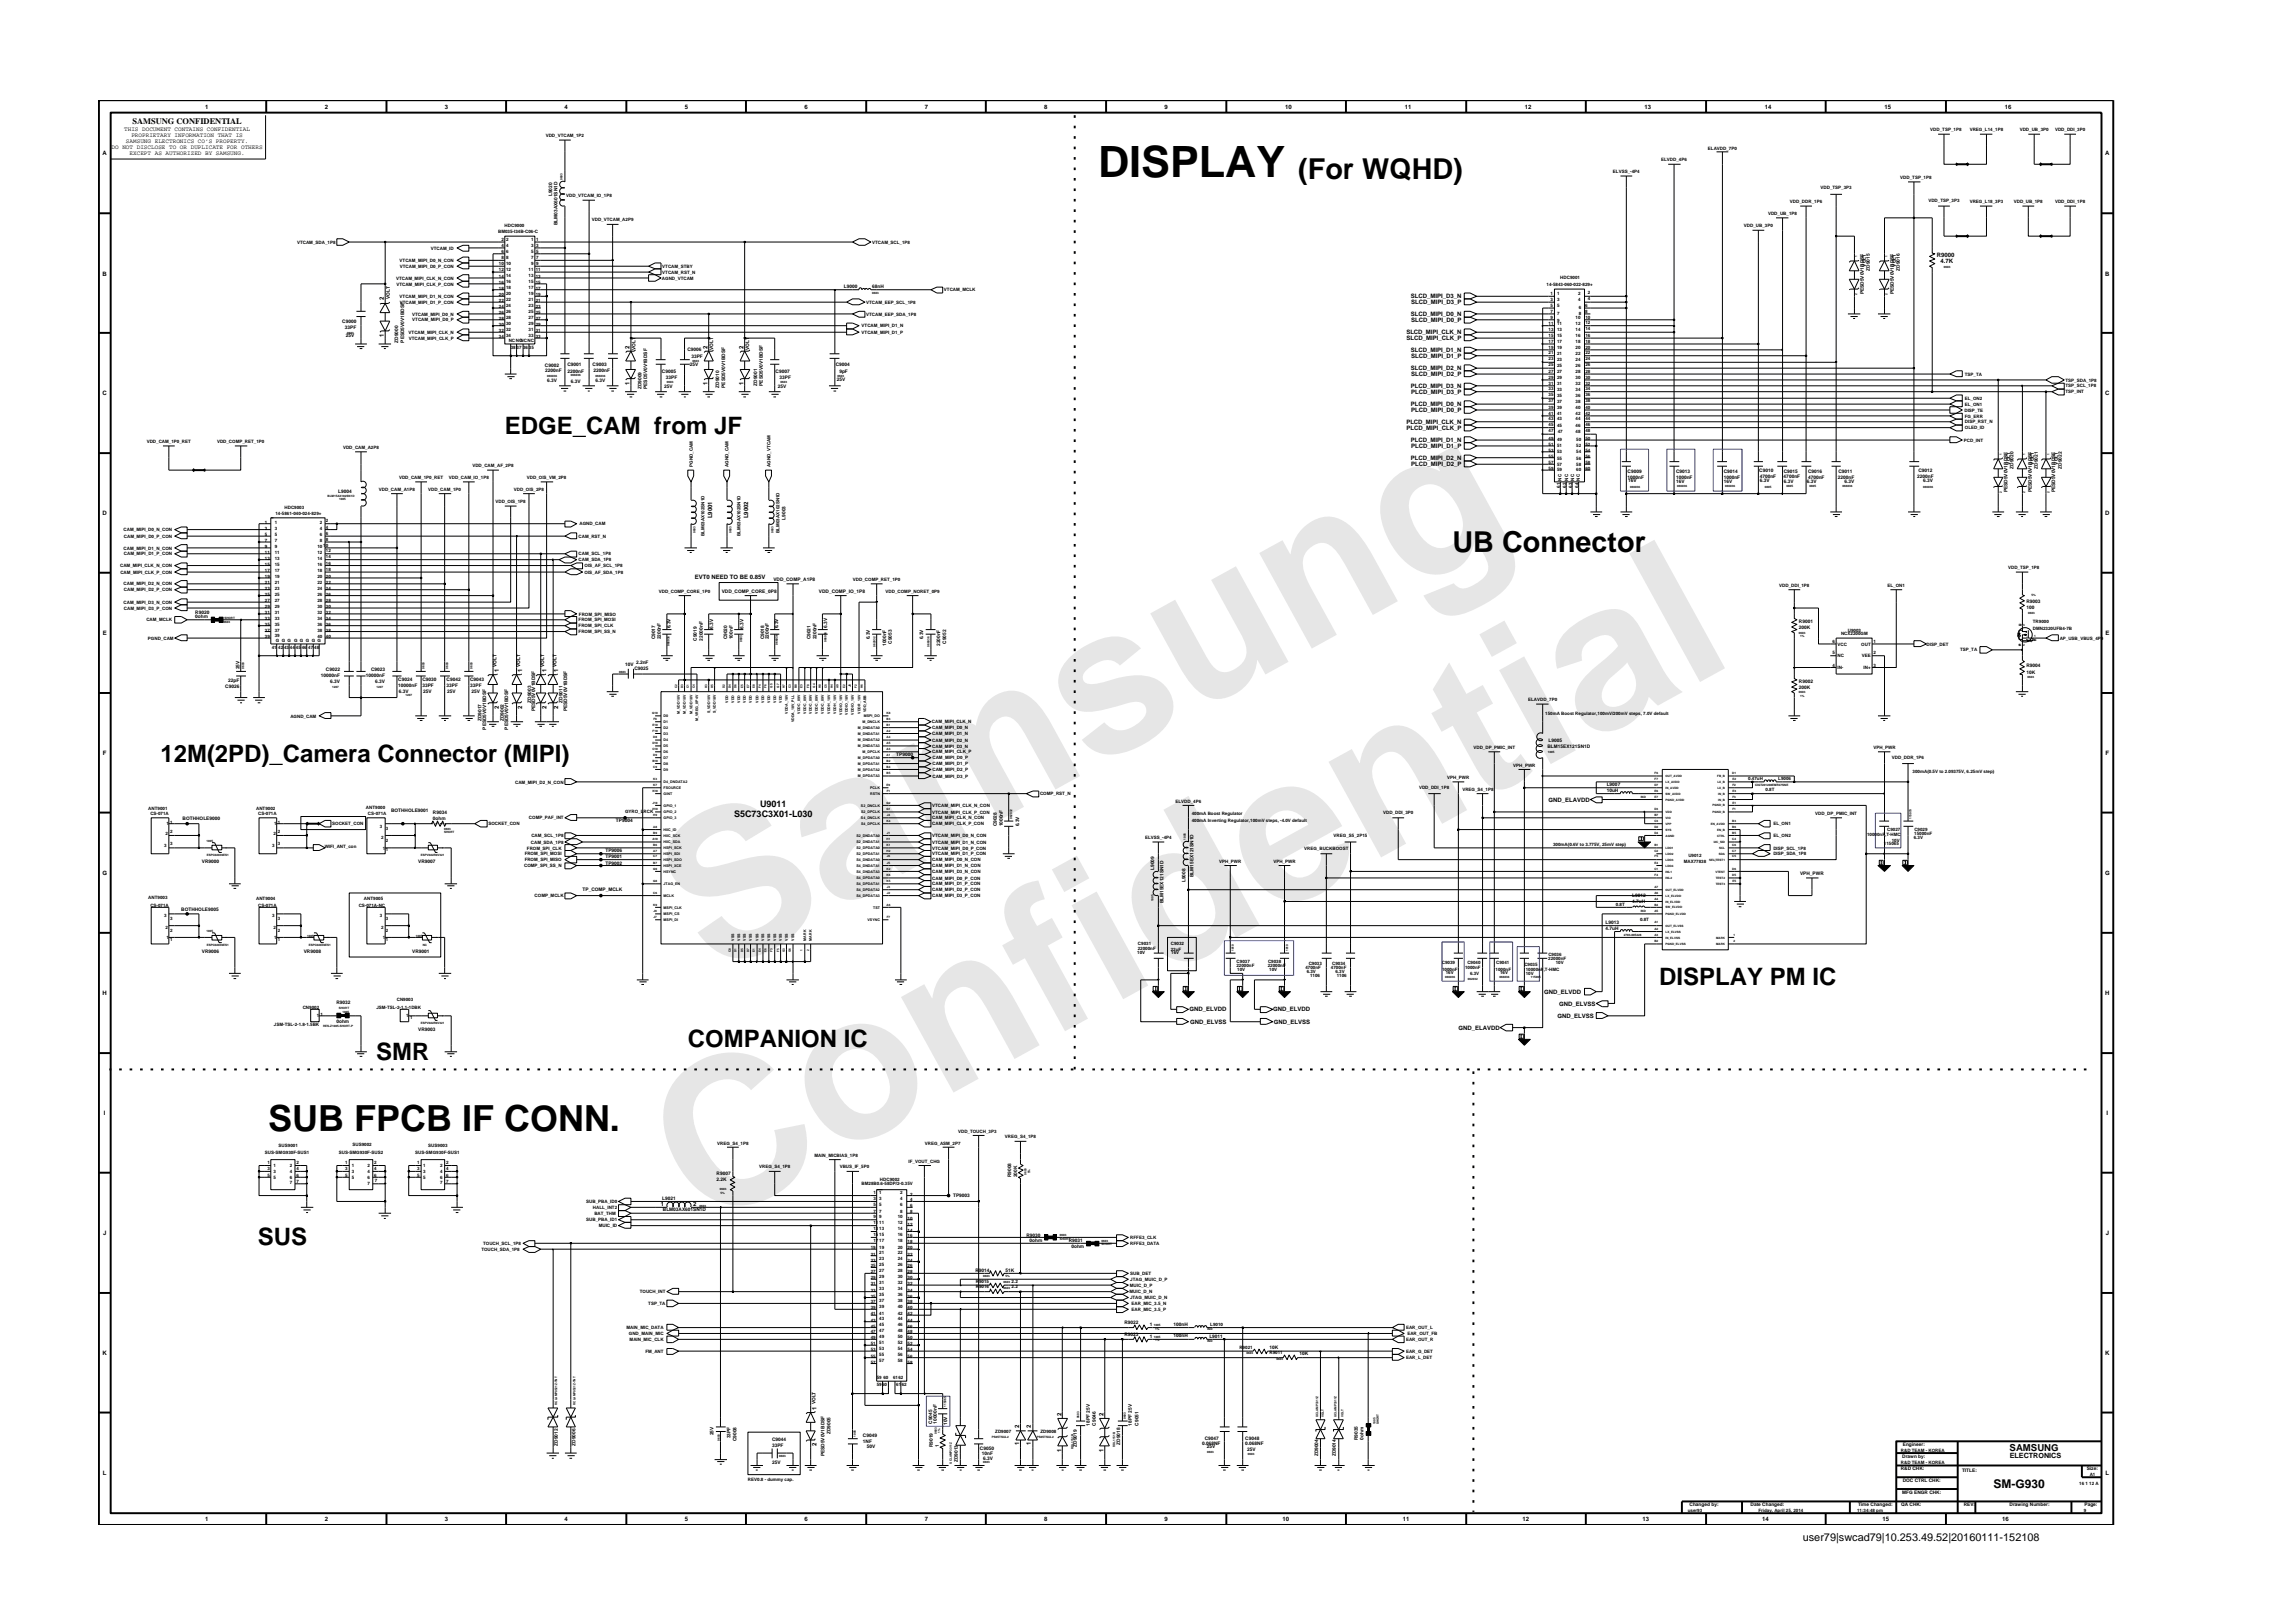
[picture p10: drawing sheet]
<svg xmlns="http://www.w3.org/2000/svg" width="297mm" height="210mm" viewBox="0 0 297 210" stroke-linecap="round" stroke-linejoin="round" font-family="sans-serif">
<defs><g id="words">
<g font-size="26.5" fill="#e6e6e6">
<text x="92.4" y="126.7" transform="rotate(-29 92.4 126.7)">Samsung</text>
<text x="91.1" y="159.4" transform="rotate(-29 91.1 159.4)">Confidential</text>
</g>
<text font-size="5.6" x="142.2" y="22.9">DISPLAY</text>
<text font-size="4.7" x="34.7" y="146.5">SUB FPCB IF CONN.</text>
<g font-size="3.7">
<text x="168.2" y="23.2">(For WQHD)</text>
<text x="188.2" y="71.6">UB Connector</text>
</g>
<g font-size="3.1">
<text x="65.4" y="56.2">EDGE_CAM from JF</text>
<text x="20.8" y="98.7">12M(2PD)_Camera Connector (MIPI)</text>
<text x="214.9" y="127.7">DISPLAY PM IC</text>
<text x="48.7" y="137.4">SMR</text>
<text x="89.1" y="135.7">COMPANION IC</text>
<text x="33.4" y="161.3">SUS</text>
</g>
<text font-size="1.6" x="258.3" y="192.7">SM-G930</text>
<text font-size="1.4" x="233.5" y="199.7">user79|swcad79|10.253.49.52|20160111-152108</text>
<g font-size="1.2">
<text x="95.1" y="105.8">S5C73C3X01-L030</text>
<text x="98.5" y="104.6">U9011</text>
<text x="260.3" y="187.9">SAMSUNG</text>
</g>
<text font-size="1.1" x="17.2" y="16.1">SAMSUNG CONFIDENTIAL</text>
<text font-size=".9" x="260.3" y="188.8">ELECTRONICS</text>
<g font-size=".8">
<text x="16.1" y="17">THIS DOCUMENT CONTAINS CONFIDENTIAL</text>
<text x="17" y="17.8">PROPRIETARY INFORMATION THAT IS</text>
<text x="26.6" y="14.1">1</text>
<text x="42.1" y="14.1">2</text>
<text x="57.6" y="14.1">3</text>
<text x="73.1" y="14.1">4</text>
<text x="88.7" y="14.1">5</text>
<text x="104.2" y="14.1">6</text>
<text x="119.8" y="14.1">7</text>
<text x="135.3" y="14.1">8</text>
<text x="150.9" y="14.1">9</text>
<text x="166.5" y="14.1">10</text>
<text x="182" y="14.1">11</text>
<text x="197.5" y="14.1">12</text>
<text x="213" y="14.1">13</text>
<text x="228.6" y="14.1">14</text>
<text x="244.1" y="14.1">15</text>
<text x="259.7" y="14.1">16</text>
<text x="13.3" y="20.1">A</text>
<text x="14.5" y="19.3">DO NOT DISCLOSE TO OR DUPLICATE FOR OTHERS</text>
<text x="16.3" y="18.5">SAMSUNG ELECTRONICS CO’S PROPERTY.</text>
<text x="16.8" y="20.1">EXCEPT AS AUTHORIZED BY SAMSUNG.</text>
<text x="272.7" y="20.1">A</text>
<text x="13.3" y="35.7">B</text>
<text x="250.9" y="33.3">R9000</text>
<text x="251.4" y="34">4.7K</text>
<text x="272.7" y="35.7">B</text>
<text x="49.7" y="38.9" transform="rotate(-90 49.7 38.9)">2</text>
<text x="182.8" y="38.7">SLCD_MIPI_D3_N</text>
<text x="182.8" y="41">SLCD_MIPI_D0_N</text>
<text x="182.8" y="39.4">SLCD_MIPI_D3_P</text>
<text x="182.8" y="41.7">SLCD_MIPI_D0_P</text>
<text x="49.7" y="43.6" transform="rotate(-90 49.7 43.6)">1</text>
<text x="81.6" y="45.2" transform="rotate(-90 81.6 45.2)">2</text>
<text x="91.6" y="45.2" transform="rotate(-90 91.6 45.2)">2</text>
<text x="96.3" y="45.2" transform="rotate(-90 96.3 45.2)">2</text>
<text x="182.2" y="43.3">SLCD_MIPI_CLK_N</text>
<text x="182.2" y="44.1">SLCD_MIPI_CLK_P</text>
<text x="182.8" y="45.6">SLCD_MIPI_D1_N</text>
<text x="182.8" y="48">SLCD_MIPI_D2_N</text>
<text x="182.8" y="46.4">SLCD_MIPI_D1_P</text>
<text x="13.3" y="51.2">C</text>
<text x="81.6" y="49.8" transform="rotate(-90 81.6 49.8)">1</text>
<text x="91.6" y="49.8" transform="rotate(-90 91.6 49.8)">1</text>
<text x="96.3" y="49.8" transform="rotate(-90 96.3 49.8)">1</text>
<text x="182.8" y="50.3">PLCD_MIPI_D3_N</text>
<text x="182.8" y="52.6">PLCD_MIPI_D0_N</text>
<text x="182.8" y="51">PLCD_MIPI_D3_P</text>
<text x="182.8" y="53.4">PLCD_MIPI_D0_P</text>
<text x="182.8" y="48.7">SLCD_MIPI_D2_P</text>
<text x="272.7" y="51.2">C</text>
<text x="182.2" y="54.9">PLCD_MIPI_CLK_N</text>
<text x="182.2" y="55.7">PLCD_MIPI_CLK_P</text>
<text x="182.8" y="57.3">PLCD_MIPI_D1_N</text>
<text x="182.8" y="59.6">PLCD_MIPI_D2_N</text>
<text x="182.8" y="58.1">PLCD_MIPI_D1_P</text>
<text x="182.8" y="60.4">PLCD_MIPI_D2_P</text>
<text x="13.3" y="66.8">D</text>
<text x="92.3" y="67.2" transform="rotate(-90 92.3 67.2)">L9001</text>
<text x="96.9" y="67.2" transform="rotate(-90 96.9 67.2)">L9002</text>
<text x="272.7" y="66.8">D</text>
<text x="90" y="75">EVT0 NEED TO BE 0.85V</text>
<text x="13.3" y="82.3">E</text>
<text x="272.7" y="82.3">E</text>
<text x="64.6" y="87.1" transform="rotate(-90 64.6 87.1)">1</text>
<text x="67.7" y="87.1" transform="rotate(-90 67.7 87.1)">1</text>
<text x="70.8" y="87.1" transform="rotate(-90 70.8 87.1)">1</text>
<text x="72.3" y="87.1" transform="rotate(-90 72.3 87.1)">1</text>
<text x="64.6" y="91.8" transform="rotate(-90 64.6 91.8)">2</text>
<text x="67.7" y="91.8" transform="rotate(-90 67.7 91.8)">2</text>
<text x="70.8" y="91.8" transform="rotate(-90 70.8 91.8)">2</text>
<text x="72.3" y="91.8" transform="rotate(-90 72.3 91.8)">2</text>
<text x="13.3" y="97.8">F</text>
<text x="272.8" y="97.8">F</text>
<text x="200.6" y="103.9">GND_ELAVDD</text>
<text x="13.3" y="113.3">G</text>
<text x="272.7" y="113.3">G</text>
<text x="13.3" y="128.9">H</text>
<text x="154.1" y="131">GND_ELVDD</text>
<text x="164.9" y="131">GND_ELVDD</text>
<text x="200" y="128.8">GND_ELVDD</text>
<text x="201.7" y="131.9">GND_ELVSS</text>
<text x="202" y="130.3">GND_ELVSS</text>
<text x="272.7" y="128.9">H</text>
<text x="154.2" y="132.6">GND_ELVSS</text>
<text x="165" y="132.6">GND_ELVSS</text>
<text x="188.9" y="133.4">GND_ELAVDD</text>
<text x="13.5" y="144.4">I</text>
<text x="272.9" y="144.4">I</text>
<text x="13.4" y="160">J</text>
<text x="85.6" y="156.2">1</text>
<text x="89.8" y="156.2">2</text>
<text x="272.8" y="160">J</text>
<text x="13.3" y="175.5">K</text>
<text x="272.7" y="175.5">K</text>
<text x="105.8" y="182.7" transform="rotate(-90 105.8 182.7)">1</text>
<text x="132" y="185" transform="rotate(-90 132 185)">2</text>
<text x="133.5" y="185" transform="rotate(-90 133.5 185)">2</text>
<text x="137.5" y="183.4" transform="rotate(-90 137.5 183.4)">2</text>
<text x="142.9" y="183.4" transform="rotate(-90 142.9 183.4)">2</text>
<text x="13.3" y="191.1">L</text>
<text x="105.8" y="187.3" transform="rotate(-90 105.8 187.3)">2</text>
<text x="132" y="187.1" transform="rotate(-90 132 187.1)">1</text>
<text x="133.5" y="187.1" transform="rotate(-90 133.5 187.1)">1</text>
<text x="137.5" y="188.2" transform="rotate(-90 137.5 188.2)">1</text>
<text x="142.9" y="188.2" transform="rotate(-90 142.9 188.2)">1</text>
<text x="272.8" y="191.1">L</text>
<text x="26.6" y="197.1">1</text>
<text x="42.1" y="197.1">2</text>
<text x="57.6" y="197.1">3</text>
<text x="73.1" y="197.1">4</text>
<text x="88.7" y="197.1">5</text>
<text x="104.2" y="197.1">6</text>
<text x="119.8" y="197.1">7</text>
<text x="135.3" y="197.1">8</text>
<text x="150.9" y="197.1">9</text>
<text x="166.1" y="197.1">10</text>
<text x="181.7" y="197.1">11</text>
<text x="197.2" y="197.1">12</text>
<text x="212.8" y="197.1">13</text>
<text x="228.3" y="197.1">14</text>
<text x="243.9" y="197.1">15</text>
<text x="259.4" y="197.1">16</text>
</g>
<g font-size=".6">
<text x="70.7" y="17.8">VDD_VTCAM_1P2</text>
<text x="250.1" y="17">VDD_TSP_1P8</text>
<text x="255.2" y="17">VREG_L14_1P8</text>
<text x="261.6" y="17">VDD_UB_3P0</text>
<text x="266.2" y="17">VDD_DDI_3P0</text>
<text x="208.9" y="22.4">ELVSS_-4P4</text>
<text x="215.2" y="20.9">ELVDD_4P6</text>
<text x="221.2" y="19.4">ELAVDD_7P0</text>
<text x="246.2" y="23.2">VDD_TSP_1P8</text>
<text x="65.4" y="29.4">HDC9000</text>
<text x="71.5" y="25.4" transform="rotate(-90 71.5 25.4)">L9020</text>
<text x="72.2" y="29.2" transform="rotate(-90 72.2 29.2)">BLM03AX601SN1D</text>
<text x="73.4" y="25.6">VDD_VTCAM_IO_1P8</text>
<text x="76.7" y="28.7">VDD_VTCAM_A2P9</text>
<text x="225.9" y="29.5">VDD_UB_3P0</text>
<text x="229" y="27.8">VDD_UB_1P8</text>
<text x="231.9" y="26.3">VDD_DDR_1P6</text>
<text x="235.8" y="24.5">VDD_TSP_3P3</text>
<text x="249.8" y="26.1">VDD_TSP_3P3</text>
<text x="255.2" y="26.3">VREG_L18_3P3</text>
<text x="260.9" y="26.3">VDD_UB_1P8</text>
<text x="266.2" y="26.3">VDD_DDI_1P8</text>
<text x="38.5" y="31.6">VTCAM_SDA_1P8</text>
<text x="51.8" y="33.9">VTCAM_MIPI_D0_N_CON</text>
<text x="51.8" y="34.7">VTCAM_MIPI_D0_P_CON</text>
<text x="55.8" y="32.3">VTCAM_ID</text>
<text x="64.5" y="30.2">BM035-I34B-C06-C</text>
<text x="64.6" y="34.3">10 10</text>
<text x="64.6" y="35.1">12 12</text>
<text x="65" y="33.6">8 8</text>
<text x="65" y="31.9">4 4</text>
<text x="65" y="32.8">6 6</text>
<text x="65" y="31.2">2</text>
<text x="65.6" y="31.2">2</text>
<text x="65.6" y="35.8">14</text>
<text x="68.5" y="35.1">11 11</text>
<text x="68.5" y="35.8">13</text>
<text x="68.8" y="33.6">7</text>
<text x="68.8" y="34.3">9 9</text>
<text x="68.8" y="32.8">5 5</text>
<text x="68.8" y="31.9">3 3</text>
<text x="68.8" y="31.2">1 1</text>
<text x="69.5" y="33.6">7</text>
<text x="85.8" y="34.7">VTCAM_STBY</text>
<text x="85.8" y="35.5">VTCAM_RST_N</text>
<text x="113" y="31.6">VTCAM_SCL_1P8</text>
<text x="241.7" y="34.5" transform="rotate(-90 241.7 34.5)">VOLT</text>
<text x="242.2" y="35.1" transform="rotate(-90 242.2 35.1)">ZD9015</text>
<text x="245.6" y="34.5" transform="rotate(-90 245.6 34.5)">VOLT</text>
<text x="246.1" y="35.1" transform="rotate(-90 246.1 35.1)">ZD9016</text>
<text x="44.3" y="41.9">C9000</text>
<text x="50.5" y="38.7" transform="rotate(-90 50.5 38.7)">VOLT</text>
<text x="51.3" y="36.2">VTCAM_MIPI_CLK_N_CON</text>
<text x="51.3" y="37">VTCAM_MIPI_CLK_P_CON</text>
<text x="51.8" y="38.6">VTCAM_MIPI_D1_N_CON</text>
<text x="51.8" y="39.4">VTCAM_MIPI_D1_P_CON</text>
<text x="53.4" y="40.9">VTCAM_MIPI_D0_N</text>
<text x="53.4" y="41.6">VTCAM_MIPI_D0_P</text>
<text x="64.6" y="39.9">24</text>
<text x="64.6" y="40.7">26</text>
<text x="64.6" y="38.4">20</text>
<text x="64.6" y="39.1">22</text>
<text x="64.6" y="41.4">28</text>
<text x="64.6" y="37.5">18</text>
<text x="64.6" y="36">14</text>
<text x="64.6" y="36.8">16</text>
<text x="65.6" y="39.7">24</text>
<text x="65.6" y="40.5">26</text>
<text x="65.6" y="41.3">28</text>
<text x="65.6" y="36.6">16</text>
<text x="65.6" y="37.5">18</text>
<text x="65.6" y="38.2">20</text>
<text x="65.6" y="39">22</text>
<text x="68.5" y="39.7">23</text>
<text x="68.5" y="40.5">25</text>
<text x="68.5" y="41.3">27</text>
<text x="68.5" y="37.5">17</text>
<text x="68.5" y="38.2">19</text>
<text x="68.5" y="39">21</text>
<text x="68.5" y="36.6">15</text>
<text x="69.4" y="39.9">23</text>
<text x="69.4" y="40.7">25</text>
<text x="69.4" y="41.4">27</text>
<text x="69.4" y="37.5">17</text>
<text x="69.4" y="38.4">19</text>
<text x="69.4" y="39.1">21</text>
<text x="69.4" y="36">13</text>
<text x="69.4" y="36.8">15</text>
<text x="85.8" y="36.2">AGND_VTCAM</text>
<text x="109.3" y="37.4">L9000</text>
<text x="112.2" y="39.4">VTCAM_EEP_SCL_1P8</text>
<text x="112.2" y="40.9">VTCAM_EEP_SDA_1P8</text>
<text x="113" y="37.4">68nH</text>
<text x="122.3" y="37.7">VTCAM_MCLK</text>
<text x="200.3" y="37">14-5843-060-022-829+</text>
<text x="200.9" y="38.2">1</text>
<text x="200.9" y="39">3</text>
<text x="200.9" y="39.7">5</text>
<text x="200.9" y="40.5">7</text>
<text x="200.9" y="41.3">9</text>
<text x="201.7" y="38.2">1</text>
<text x="201.7" y="39">3</text>
<text x="201.7" y="39.7">5</text>
<text x="201.7" y="40.8">7</text>
<text x="201.7" y="41.7">9</text>
<text x="202.1" y="36.2">HDC9001</text>
<text x="204.1" y="41.3">10</text>
<text x="204.4" y="38.2">2</text>
<text x="204.4" y="39">4</text>
<text x="204.5" y="40.1">6</text>
<text x="204.5" y="40.8">8</text>
<text x="205.4" y="39.7">6</text>
<text x="205.4" y="40.5">8</text>
<text x="205.4" y="41.3">10</text>
<text x="205.7" y="38.1">2</text>
<text x="205.7" y="38.9">4</text>
<text x="241.4" y="38.1" transform="rotate(-90 241.4 38.1)">PESD5V0V1BDSF</text>
<text x="245.3" y="38.1" transform="rotate(-90 245.3 38.1)">PESD5V0V1BDSF</text>
<text x="44.7" y="42.6">33PF</text>
<text x="44.8" y="43.7">25V</text>
<text x="51.6" y="44.4" transform="rotate(-90 51.6 44.4)">ZD9000</text>
<text x="52.4" y="44.4" transform="rotate(-90 52.4 44.4)">PESD5V0V1BDSF</text>
<text x="52.9" y="43.3">VTCAM_MIPI_CLK_N</text>
<text x="53" y="44">VTCAM_MIPI_CLK_P</text>
<text x="64.6" y="42.2">30</text>
<text x="64.6" y="43">32</text>
<text x="64.6" y="43.8">34</text>
<text x="65.6" y="42.1">30</text>
<text x="65.6" y="42.9">32</text>
<text x="65.6" y="43.6">34</text>
<text x="65.9" y="44.3">NCNCNCNC</text>
<text x="66.2" y="45.2">38</text>
<text x="66.9" y="45.2">37</text>
<text x="67.8" y="45.2">36</text>
<text x="68.5" y="42.9">31</text>
<text x="68.5" y="43.6">33</text>
<text x="68.5" y="42.1">29</text>
<text x="68.5" y="45.2">35</text>
<text x="69.4" y="43">31</text>
<text x="69.4" y="43.8">33</text>
<text x="69.4" y="42.2">29</text>
<text x="70.6" y="47.6">C9002</text>
<text x="73.5" y="47.4">C9001</text>
<text x="76.8" y="47.4">C9003</text>
<text x="82.3" y="45.3" transform="rotate(-90 82.3 45.3)">VOLT</text>
<text x="89" y="45.5">C9006</text>
<text x="89.3" y="47.4">25V</text>
<text x="89.6" y="46.3">33PF</text>
<text x="92.4" y="45.3" transform="rotate(-90 92.4 45.3)">VOLT</text>
<text x="97.1" y="45.3" transform="rotate(-90 97.1 45.3)">VOLT</text>
<text x="108.3" y="47.4">C9004</text>
<text x="111.6" y="42.4">VTCAM_MIPI_D1_N</text>
<text x="111.6" y="43.3">VTCAM_MIPI_D1_P</text>
<text x="200.6" y="45.2">19</text>
<text x="200.6" y="45.9">21</text>
<text x="200.6" y="46.7">23</text>
<text x="200.6" y="42.1">11</text>
<text x="200.6" y="44.4">17</text>
<text x="200.6" y="42.9">13</text>
<text x="200.6" y="43.6">15</text>
<text x="200.6" y="47.4">25</text>
<text x="201.7" y="45.2">19</text>
<text x="201.7" y="42.1">11</text>
<text x="201.7" y="44.4">17</text>
<text x="201.7" y="46">21</text>
<text x="201.7" y="46.8">23</text>
<text x="201.7" y="42.9">13</text>
<text x="201.7" y="43.6">15</text>
<text x="201.7" y="47.5">25</text>
<text x="204.1" y="42.1">12</text>
<text x="204.1" y="43.6">16</text>
<text x="204.1" y="44.4">18</text>
<text x="204.1" y="45.2">20</text>
<text x="204.1" y="46">22</text>
<text x="204.1" y="42.9">14</text>
<text x="204.1" y="47.5">26</text>
<text x="204.1" y="46.8">24</text>
<text x="205.4" y="45.9">22</text>
<text x="205.4" y="44.4">18</text>
<text x="205.4" y="42">12</text>
<text x="205.4" y="42.8">14</text>
<text x="205.4" y="43.6">16</text>
<text x="205.4" y="47.4">26</text>
<text x="205.4" y="45.2">20</text>
<text x="205.4" y="46.7">24</text>
<text x="70.6" y="48.1">2200nF</text>
<text x="70.9" y="49.5">6.3V</text>
<text x="73.5" y="48.3">2200nF</text>
<text x="73.9" y="49.6">6.3V</text>
<text x="76.9" y="48.1">2200nF</text>
<text x="77.2" y="49.5">6.3V</text>
<text x="83.1" y="50.4" transform="rotate(-90 83.1 50.4)">ZD9009</text>
<text x="83.8" y="50.4" transform="rotate(-90 83.8 50.4)">PESD5V0V1BDSF</text>
<text x="85.7" y="48.3">C9005</text>
<text x="86" y="50.2">25V</text>
<text x="86.3" y="49.1">33PF</text>
<text x="93.2" y="50.2" transform="rotate(-90 93.2 50.2)">ZD9010</text>
<text x="93.9" y="50.2" transform="rotate(-90 93.9 50.2)">PESD5V0V1BDSF</text>
<text x="98.1" y="50" transform="rotate(-90 98.1 50)">ZD9001</text>
<text x="98.8" y="50" transform="rotate(-90 98.8 50)">PESD5V0V1BDSF</text>
<text x="100.5" y="48.3">C9007</text>
<text x="100.8" y="50.2">25V</text>
<text x="101" y="49.1">33PF</text>
<text x="108.4" y="49.4">25V</text>
<text x="108.7" y="48.3">9pF</text>
<text x="200.6" y="49.8">31</text>
<text x="200.6" y="53.7">41</text>
<text x="200.6" y="50.6">33</text>
<text x="200.6" y="51.3">35</text>
<text x="200.6" y="52.1">37</text>
<text x="200.6" y="52.9">39</text>
<text x="200.6" y="48.3">27</text>
<text x="200.6" y="49.1">29</text>
<text x="201.7" y="53.7">41</text>
<text x="201.7" y="48.3">27</text>
<text x="201.7" y="52.9">39</text>
<text x="201.7" y="49.8">31</text>
<text x="201.7" y="50.7">33</text>
<text x="201.7" y="51.4">35</text>
<text x="201.7" y="52.2">37</text>
<text x="201.7" y="49.1">29</text>
<text x="204.1" y="53.7">42</text>
<text x="204.1" y="48.3">28</text>
<text x="204.1" y="49.8">32</text>
<text x="204.1" y="51.4">36</text>
<text x="204.1" y="49.1">30</text>
<text x="204.1" y="52.9">40</text>
<text x="204.1" y="50.7">34</text>
<text x="204.1" y="52.2">38</text>
<text x="205.4" y="53.7">42</text>
<text x="205.4" y="50.6">34</text>
<text x="205.4" y="52.1">38</text>
<text x="205.4" y="48.3">28</text>
<text x="205.4" y="49.1">30</text>
<text x="205.4" y="49.8">32</text>
<text x="205.4" y="52.9">40</text>
<text x="205.4" y="51.3">36</text>
<text x="254.5" y="53.3">DISP_TE</text>
<text x="254.5" y="51.8">EL_ON2</text>
<text x="254.5" y="52.6">EL_ON1</text>
<text x="254.5" y="48.7">TSP_TA</text>
<text x="267.6" y="49.4">TSP_SDA_1P8</text>
<text x="267.6" y="50.2">TSP_SCL_1P8</text>
<text x="267.6" y="51">TSP_INT</text>
<text x="19" y="57.4">VDD_CAM_1P0_RET</text>
<text x="28.1" y="57.4">VDD_COMP_RET_1P0</text>
<text x="44.4" y="58.2">VDD_CAM_A2P8</text>
<text x="200.6" y="55.2">45</text>
<text x="200.6" y="54.5">43</text>
<text x="200.6" y="56">47</text>
<text x="200.6" y="57">49</text>
<text x="200.6" y="57.8">51</text>
<text x="200.6" y="59.3">55</text>
<text x="200.6" y="58.5">53</text>
<text x="201.7" y="54.5">43</text>
<text x="201.7" y="55.3">45</text>
<text x="201.7" y="57.2">49</text>
<text x="201.7" y="57.9">51</text>
<text x="201.7" y="59.5">55</text>
<text x="201.7" y="58.7">53</text>
<text x="201.8" y="56.1">47</text>
<text x="204.1" y="55.3">46</text>
<text x="204.1" y="54.5">44</text>
<text x="204.1" y="56.1">48</text>
<text x="204.2" y="57.9">52</text>
<text x="204.2" y="59.5">56</text>
<text x="204.2" y="57.2">50</text>
<text x="204.2" y="58.7">54</text>
<text x="205.4" y="54.5">44</text>
<text x="205.4" y="55.2">46</text>
<text x="205.4" y="56">48</text>
<text x="205.4" y="57.8">52</text>
<text x="205.4" y="57">50</text>
<text x="205.4" y="59.3">56</text>
<text x="205.4" y="58.5">54</text>
<text x="254.4" y="57.2">PCD_INT</text>
<text x="254.5" y="54.1">FG_ERR</text>
<text x="254.5" y="54.9">DISP_RST_N</text>
<text x="254.5" y="55.6">OLED_ID</text>
<text x="36.9" y="66">HDC9003</text>
<text x="43.8" y="63.8">L9004</text>
<text x="49.1" y="63.7">VDD_CAM_A1P8</text>
<text x="51.7" y="62">VDD_CAM_1P0_RET</text>
<text x="55.5" y="63.7">VDD_CAM_1P0</text>
<text x="58.1" y="62">VDD_CAM_IO_1P8</text>
<text x="61.2" y="60.5">VDD_CAM_AF_2P8</text>
<text x="64.2" y="65.2">VDD_OIS_1P8</text>
<text x="66.6" y="63.7">VDD_OIS_2P8</text>
<text x="68.3" y="62">VDD_OIS_VM_2P8</text>
<text x="89.7" y="60.5" transform="rotate(-90 89.7 60.5)">PGND_CAM</text>
<text x="94.4" y="60.5" transform="rotate(-90 94.4 60.5)">AGND_CAM</text>
<text x="99.8" y="60.5" transform="rotate(-90 99.8 60.5)">AGND_VTCAM</text>
<text x="200.6" y="60.9">59</text>
<text x="200.6" y="60.1">57</text>
<text x="201.7" y="61.1">59</text>
<text x="201.7" y="60.3">57</text>
<text x="202.1" y="63.2" transform="rotate(-90 202.1 63.2)">61</text>
<text x="202.3" y="62.3" transform="rotate(-90 202.3 62.3)">NC</text>
<text x="202.9" y="63.2" transform="rotate(-90 202.9 63.2)">62</text>
<text x="203.1" y="62.3" transform="rotate(-90 203.1 62.3)">NC</text>
<text x="203.7" y="63.2" transform="rotate(-90 203.7 63.2)">63</text>
<text x="203.9" y="62.3" transform="rotate(-90 203.9 62.3)">NC</text>
<text x="204.2" y="60.3">58</text>
<text x="204.2" y="61.1">60</text>
<text x="204.5" y="63.2" transform="rotate(-90 204.5 63.2)">64</text>
<text x="204.7" y="62.3" transform="rotate(-90 204.7 62.3)">NC</text>
<text x="205.4" y="60.1">58</text>
<text x="205.4" y="60.9">60</text>
<text x="210.8" y="61.2">C9009</text>
<text x="210.8" y="62">1000nF</text>
<text x="210.9" y="62.5">16V</text>
<text x="217.1" y="61.2">C9013</text>
<text x="217.1" y="62">1000nF</text>
<text x="217.1" y="62.6">16V</text>
<text x="223.3" y="61.2">C9014</text>
<text x="223.3" y="62">1000nF</text>
<text x="223.3" y="62.6">16V</text>
<text x="227.9" y="61.1">C9010</text>
<text x="228" y="62.5">6.3V</text>
<text x="228" y="61.9">4700nF</text>
<text x="231.1" y="61.9">4700nF</text>
<text x="231.1" y="62.6">6.3V</text>
<text x="231.1" y="61.2">C9015</text>
<text x="234" y="62.6">6.3V</text>
<text x="234.2" y="61.2">C9016</text>
<text x="234.2" y="62">4700nF</text>
<text x="238.1" y="62">2200nF</text>
<text x="238.1" y="61.2">C9011</text>
<text x="238.9" y="62.6">6.3V</text>
<text x="248.4" y="61.9">2200nF</text>
<text x="248.5" y="61.1">C9012</text>
<text x="249.1" y="62.5">6.3V</text>
<text x="260.1" y="63.8" transform="rotate(-90 260.1 63.8)">PESD5V0V1BDSF</text>
<text x="260.4" y="60.2" transform="rotate(-90 260.4 60.2)">VOLT</text>
<text x="260.8" y="60.7" transform="rotate(-90 260.8 60.7)">ZD9020</text>
<text x="263.2" y="63.8" transform="rotate(-90 263.2 63.8)">PESD5V0V1BDSF</text>
<text x="263.5" y="60.2" transform="rotate(-90 263.5 60.2)">VOLT</text>
<text x="264" y="60.7" transform="rotate(-90 264 60.7)">ZD9021</text>
<text x="266.2" y="63.8" transform="rotate(-90 266.2 63.8)">PESD5V0V1BDSF</text>
<text x="266.6" y="60.2" transform="rotate(-90 266.6 60.2)">VOLT</text>
<text x="267.1" y="60.7" transform="rotate(-90 267.1 60.7)">ZD9022</text>
<text x="16" y="68.8">CAM_MIPI_D0_N_CON</text>
<text x="16" y="71.2">CAM_MIPI_D1_N_CON</text>
<text x="16" y="69.7">CAM_MIPI_D0_P_CON</text>
<text x="16" y="72">CAM_MIPI_D1_P_CON</text>
<text x="34.3" y="71.7">11</text>
<text x="34.3" y="69.5">5</text>
<text x="34.3" y="70.2">7</text>
<text x="34.3" y="71">9</text>
<text x="34.3" y="68.6">3</text>
<text x="34.3" y="67.8">1</text>
<text x="35.6" y="71.7">11</text>
<text x="35.6" y="69.5">5</text>
<text x="35.6" y="70.2">7</text>
<text x="35.6" y="71">9</text>
<text x="35.6" y="68.6">3</text>
<text x="35.6" y="67.8">1</text>
<text x="35.7" y="66.7">14-5861-040-024-829+</text>
<text x="41.1" y="71">10</text>
<text x="41.1" y="71.7">12</text>
<text x="41.4" y="70.2">8</text>
<text x="41.4" y="69.5">6</text>
<text x="41.4" y="68.6">4</text>
<text x="41.4" y="67.8">2</text>
<text x="41.9" y="70.8">10</text>
<text x="42.2" y="69.3">6</text>
<text x="42.2" y="70">8</text>
<text x="42.2" y="68.5">4</text>
<text x="42.2" y="67.7">2</text>
<text x="42.2" y="71.6">12</text>
<text x="75" y="69.7">CAM_RST_N</text>
<text x="75" y="72">CAM_SCL_1P8</text>
<text x="75.1" y="68.1">AGND_CAM</text>
<text x="91.3" y="69.5" transform="rotate(-90 91.3 69.5)">BLM03AX102SN1D</text>
<text x="95.9" y="69.5" transform="rotate(-90 95.9 69.5)">BLM03AX102SN1D</text>
<text x="101" y="69" transform="rotate(-90 101 69)">BLM03AX102SN1D</text>
<text x="101.8" y="67.3" transform="rotate(-90 101.8 67.3)">L9003</text>
<text x="15.6" y="73.5">CAM_MIPI_CLK_N_CON</text>
<text x="15.6" y="74.3">CAM_MIPI_CLK_P_CON</text>
<text x="16" y="75.8">CAM_MIPI_D2_N_CON</text>
<text x="16" y="76.6">CAM_MIPI_D2_P_CON</text>
<text x="34.3" y="76.4">23</text>
<text x="34.3" y="73.3">15</text>
<text x="34.3" y="74.9">19</text>
<text x="34.3" y="75.6">21</text>
<text x="34.3" y="77.2">25</text>
<text x="34.3" y="72.5">13</text>
<text x="34.3" y="74.1">17</text>
<text x="35.6" y="76.4">23</text>
<text x="35.6" y="73.3">15</text>
<text x="35.6" y="74.9">19</text>
<text x="35.6" y="75.6">21</text>
<text x="35.6" y="77.2">25</text>
<text x="35.6" y="72.5">13</text>
<text x="35.6" y="74.1">17</text>
<text x="41.1" y="76.4">24</text>
<text x="41.1" y="73.3">16</text>
<text x="41.1" y="75.6">22</text>
<text x="41.1" y="77.2">26</text>
<text x="41.1" y="74.9">20</text>
<text x="41.1" y="72.5">14</text>
<text x="41.1" y="74.1">18</text>
<text x="42.2" y="76.4">24</text>
<text x="42.2" y="75.6">22</text>
<text x="42.2" y="77.2">26</text>
<text x="42.2" y="74.9">20</text>
<text x="42.2" y="72.3">14</text>
<text x="42.2" y="73.2">16</text>
<text x="42.2" y="73.9">18</text>
<text x="75" y="72.7">CAM_SDA_1P8</text>
<text x="75.7" y="74.3">OIS_AF_SDA_1P8</text>
<text x="75.7" y="73.5">OIS_AF_SCL_1P8</text>
<text x="85.3" y="76.8">VDD_COMP_CORE_1P0</text>
<text x="93.5" y="76.8">VDD_COMP_CORE_0P8</text>
<text x="100.2" y="75.3">VDD_COMP_A1P8</text>
<text x="106.1" y="76.8">VDD_COMP_IO_1P8</text>
<text x="110.5" y="75.3">VDD_COMP_RET_1P0</text>
<text x="114.7" y="76.8">VDD_COMP_NORET_0P9</text>
<text x="230.5" y="76">VDD_DDI_1P8</text>
<text x="244.5" y="76">EL_ON1</text>
<text x="260.1" y="73.7">VDD_TSP_1P8</text>
<text x="16" y="78.2">CAM_MIPI_D3_N_CON</text>
<text x="16" y="79">CAM_MIPI_D3_P_CON</text>
<text x="19" y="80.5">CAM_MCLK</text>
<text x="19.2" y="82.9">PGND_CAM</text>
<text x="25.3" y="79.5">R9020</text>
<text x="25.3" y="80.1">0ohm</text>
<text x="34.3" y="79.5">31</text>
<text x="34.3" y="78">27</text>
<text x="34.3" y="81.1">35</text>
<text x="34.3" y="81.8">37</text>
<text x="34.3" y="82.7">39</text>
<text x="34.3" y="78.8">29</text>
<text x="34.3" y="80.3">33</text>
<text x="35.6" y="79.5">31</text>
<text x="35.6" y="78">27</text>
<text x="35.6" y="81.1">35</text>
<text x="35.6" y="81.8">37</text>
<text x="35.6" y="82.5">39</text>
<text x="35.6" y="78.8">29</text>
<text x="35.6" y="80.3">33</text>
<text x="35.7" y="83.2">G G G G G G G G</text>
<text x="41.1" y="79.5">32</text>
<text x="41.1" y="81.1">36</text>
<text x="41.1" y="81.8">38</text>
<text x="41.1" y="80.3">34</text>
<text x="41.1" y="82.7">40</text>
<text x="41.1" y="78">28</text>
<text x="41.1" y="78.8">30</text>
<text x="42.2" y="79.5">32</text>
<text x="42.2" y="81.1">36</text>
<text x="42.2" y="81.8">38</text>
<text x="42.2" y="80.3">34</text>
<text x="42.2" y="82.7">40</text>
<text x="42.2" y="78">28</text>
<text x="42.2" y="78.8">30</text>
<text x="75" y="81.3">FROM_SPI_CLK</text>
<text x="75" y="80.5">FROM_SPI_MOSI</text>
<text x="75" y="82">FROM_SPI_SS_N</text>
<text x="75" y="79.7">FROM_SPI_MISO</text>
<text x="84.9" y="82.8" transform="rotate(-90 84.9 82.8)">C9017</text>
<text x="85.6" y="82.8" transform="rotate(-90 85.6 82.8)">2200nF</text>
<text x="86.8" y="81.4" transform="rotate(-90 86.8 81.4)">6.3V</text>
<text x="90.3" y="83" transform="rotate(-90 90.3 83)">C9019</text>
<text x="91" y="83" transform="rotate(-90 91 83)">22000nF</text>
<text x="92.4" y="81.5" transform="rotate(-90 92.4 81.5)">6.3V</text>
<text x="94.2" y="82.8" transform="rotate(-90 94.2 82.8)">C9020</text>
<text x="94.9" y="82.8" transform="rotate(-90 94.9 82.8)">100nF</text>
<text x="96.3" y="81.5" transform="rotate(-90 96.3 81.5)">6.3V</text>
<text x="99" y="82.8" transform="rotate(-90 99 82.8)">C9018</text>
<text x="99.6" y="82.8" transform="rotate(-90 99.6 82.8)">2200nF</text>
<text x="100.8" y="81.4" transform="rotate(-90 100.8 81.4)">6.3V</text>
<text x="105" y="82.8" transform="rotate(-90 105 82.8)">C9021</text>
<text x="105.8" y="82.8" transform="rotate(-90 105.8 82.8)">2200nF</text>
<text x="107.1" y="81.3" transform="rotate(-90 107.1 81.3)">6.3V</text>
<text x="112.7" y="82.8" transform="rotate(-90 112.7 82.8)">6.3V</text>
<text x="114.8" y="83.7" transform="rotate(-90 114.8 83.7)">1000nF</text>
<text x="115.5" y="83.4" transform="rotate(-90 115.5 83.4)">C9053</text>
<text x="119.6" y="82.8" transform="rotate(-90 119.6 82.8)">6.3V</text>
<text x="121.8" y="83.7" transform="rotate(-90 121.8 83.7)">2200nF</text>
<text x="122.6" y="83.4" transform="rotate(-90 122.6 83.4)">C9052</text>
<text x="233" y="81.5">200K</text>
<text x="233" y="80.7">R9001</text>
<text x="237.4" y="83.3">6</text>
<text x="238" y="83.6">VCC</text>
<text x="238.5" y="82.2">NCX2200GM</text>
<text x="239.4" y="81.8">U9003</text>
<text x="241.1" y="83.6">OUT</text>
<text x="242.7" y="83.3">1</text>
<text x="249.6" y="83.6">DISP_DET</text>
<text x="262.5" y="78.9">100</text>
<text x="262.5" y="78.2">R9003</text>
<text x="263.3" y="81.6">DMN2320UFB4-7B</text>
<text x="263.3" y="80.7">TR9000</text>
<text x="266.8" y="82.9">AP_USB_VBUS_4P9</text>
<text x="29.2" y="89.1">C9026</text>
<text x="29.6" y="88.4">22pF</text>
<text x="31" y="86.7" transform="rotate(-90 31 86.7)">25V</text>
<text x="35.2" y="84">41</text>
<text x="36" y="84">42</text>
<text x="36.8" y="84">43 44</text>
<text x="38.3" y="84">45</text>
<text x="39.1" y="84">46</text>
<text x="39.9" y="84">47 48</text>
<text x="41.6" y="87.7">10000nF</text>
<text x="42.2" y="86.9">C9022</text>
<text x="42.8" y="88.4">6.3V</text>
<text x="47.4" y="87.7">10000nF</text>
<text x="48.1" y="86.9">C9023</text>
<text x="48.6" y="88.4">6.3V</text>
<text x="51.6" y="88.3">C9024</text>
<text x="51.6" y="89">10000nF</text>
<text x="51.7" y="89.7">6.3V</text>
<text x="54.7" y="88.3">C9030</text>
<text x="54.7" y="89">33PF</text>
<text x="54.8" y="89.8">25V</text>
<text x="57.9" y="89">33PF</text>
<text x="57.9" y="88.3">C9042</text>
<text x="57.9" y="89.8">25V</text>
<text x="60.9" y="88.3">C9043</text>
<text x="60.9" y="89">33PF</text>
<text x="61.1" y="89.8">25V</text>
<text x="64.3" y="86.4" transform="rotate(-90 64.3 86.4)">VOLT</text>
<text x="67.4" y="86.4" transform="rotate(-90 67.4 86.4)">VOLT</text>
<text x="70.5" y="86.4" transform="rotate(-90 70.5 86.4)">VOLT</text>
<text x="72.1" y="86.4" transform="rotate(-90 72.1 86.4)">VOLT</text>
<text x="81" y="86.3">10V</text>
<text x="82.2" y="86.8">C9025</text>
<text x="82.4" y="86">2.2nF</text>
<text x="233" y="88.4">R9002</text>
<text x="233" y="89.3">200K</text>
<text x="237.4" y="86.4">4</text>
<text x="237.4" y="84.8">5</text>
<text x="238" y="85.2">NC</text>
<text x="238" y="86.7">IN-</text>
<text x="241.2" y="85.2">VEE</text>
<text x="241.4" y="86.7">IN+</text>
<text x="242.7" y="86.4">3</text>
<text x="242.7" y="84.8">2</text>
<text x="253.9" y="84.4">TSP_TA</text>
<text x="262.5" y="87.3">10K</text>
<text x="262.5" y="86.5">R9004</text>
<text x="37.6" y="93">AGND_CAM</text>
<text x="62.4" y="93.4" transform="rotate(-90 62.4 93.4)">ZD9017</text>
<text x="63" y="94.5" transform="rotate(-90 63 94.5)">PESD5V0V1BDSF</text>
<text x="65.3" y="93.4" transform="rotate(-90 65.3 93.4)">ZD9002</text>
<text x="65.8" y="94.5" transform="rotate(-90 65.8 94.5)">PESD5V0V1BDSF</text>
<text x="68.8" y="91.1" transform="rotate(-90 68.8 91.1)">ZD9003</text>
<text x="69.3" y="92.1" transform="rotate(-90 69.3 92.1)">PESD5V0V1BDSF</text>
<text x="72.9" y="91.1" transform="rotate(-90 72.9 91.1)">ZD9011</text>
<text x="73.5" y="92.1" transform="rotate(-90 73.5 92.1)">PESD5V0V1BDSF</text>
<text x="120.7" y="93.7">CAM_MIPI_CLK_N</text>
<text x="120.8" y="95.2">CAM_MIPI_D1_N</text>
<text x="120.8" y="94.5">CAM_MIPI_D0_N</text>
<text x="198" y="90.8">ELAVDD_7P0</text>
<text x="200.2" y="92.6">150mA Boost Regulator,100mV/200mV steps, 7.0V default</text>
<text x="66.7" y="101.5">CAM_MIPI_D2_N_CON</text>
<text x="116.1" y="98">TP9000</text>
<text x="120.8" y="96.1">CAM_MIPI_D2_N</text>
<text x="120.8" y="96.8">CAM_MIPI_D3_N</text>
<text x="120.8" y="97.6">CAM_MIPI_CLK_P</text>
<text x="120.8" y="99.1">CAM_MIPI_D1_P</text>
<text x="120.8" y="99.9">CAM_MIPI_D2_P</text>
<text x="120.8" y="100.7">CAM_MIPI_D3_P</text>
<text x="120.8" y="98.4">CAM_MIPI_D0_P</text>
<text x="187.5" y="100.9">VPH_PWR</text>
<text x="190.9" y="97">VDD_DP_PMIC_INT</text>
<text x="196" y="99.4">VPH_PWR</text>
<text x="200.5" y="96.9">BLM15EX121SN1D</text>
<text x="200.6" y="96.1">L9005</text>
<text x="208.1" y="101.9">L9007</text>
<text x="226.5" y="101">0.47uH</text>
<text x="230.4" y="101">L9006</text>
<text x="242.7" y="97">VPH_PWR</text>
<text x="245.1" y="98.4">VDD_DDR_1P6</text>
<text x="247.8" y="100.1">300mA(0.5V to 2.09375V, 6.25mV step)</text>
<text x="19.2" y="104.9">ANT9001</text>
<text x="19.5" y="105.5">CS-071A</text>
<text x="21.5" y="106.9">1</text>
<text x="22" y="106.7">1</text>
<text x="22" y="107.9">2</text>
<text x="23.7" y="106.2">BOTHHOLE9000</text>
<text x="33.2" y="104.9">ANT9002</text>
<text x="33.4" y="105.5">CS-071A</text>
<text x="35.5" y="106.9">1</text>
<text x="36" y="106.7">1</text>
<text x="36" y="107.9">2</text>
<text x="43" y="106.9">SOCKET_CON</text>
<text x="47.4" y="104.8">ANT9000</text>
<text x="47.7" y="105.6">CS-071A</text>
<text x="49.2" y="107.2">3</text>
<text x="50" y="107.5">3</text>
<text x="50.7" y="105.2">BOTHHOLE9001</text>
<text x="56.1" y="106.3">0ohm</text>
<text x="56.1" y="105.4">R9034</text>
<text x="63.3" y="106.9">SOCKET_CON</text>
<text x="68.5" y="106.2">COMP_PAF_INT</text>
<text x="79.8" y="106.5">TP9004</text>
<text x="81" y="105.4">GYRO_LRCK</text>
<text x="120.8" y="105.4">VTCAM_MIPI_CLK_P_CON</text>
<text x="120.8" y="104.6">VTCAM_MIPI_CLK_N_CON</text>
<text x="120.8" y="106.2">CAM_MIPI_CLK_N_CON</text>
<text x="120.8" y="106.9">CAM_MIPI_CLK_P_CON</text>
<text x="129.1" y="107" transform="rotate(-90 129.1 107)">C9028</text>
<text x="129.9" y="107" transform="rotate(-90 129.9 107)">1000nF</text>
<text x="132" y="107" transform="rotate(-90 132 107)">6.3V</text>
<text x="134.7" y="103">COMP_RST_N</text>
<text x="152.3" y="104">ELVDD_4P6</text>
<text x="154.4" y="105.5">400mA Boost Regulator</text>
<text x="154.4" y="106.5">400mA Inverting Regulator,100mV steps, -4.0V default</text>
<text x="179.2" y="105.4">VDD_DDI_3P0</text>
<text x="183.8" y="102.3">VDD_DDI_1P8</text>
<text x="189.4" y="102.4">VREG_S4_1P8</text>
<text x="208.1" y="102.6">10uH</text>
<text x="228.7" y="102.5">0.8T</text>
<text x="229.7" y="106.9">EL_ON1</text>
<text x="235.2" y="105.6">VDD_DP_PMIC_INT</text>
<text x="244.5" y="107.6">C9027</text>
<text x="248" y="107.6">C9029</text>
<text x="21.3" y="109.8">3</text>
<text x="21.4" y="108.2">2</text>
<text x="22" y="109.5">3</text>
<text x="26.1" y="111.8">VR9000</text>
<text x="35.2" y="109.8">3</text>
<text x="35.4" y="108.2">2</text>
<text x="36" y="109.5">3</text>
<text x="42.1" y="109.8">WIFI_ANT_con</text>
<text x="49.4" y="108.7">2</text>
<text x="49.6" y="110.1">1</text>
<text x="50" y="110.3">1</text>
<text x="50" y="109.1">2</text>
<text x="54.2" y="111.8">VR9007</text>
<text x="67.9" y="112.3">COMP_SPI_SS_N</text>
<text x="68" y="110.8">FROM_SPI_MOSI</text>
<text x="68" y="111.6">FROM_SPI_MISO</text>
<text x="68.3" y="110.1">FROM_SPI_CLK</text>
<text x="68.8" y="109.3">CAM_SDA_1P8</text>
<text x="68.8" y="108.4">CAM_SCL_1P8</text>
<text x="78.4" y="110.4">TP9006</text>
<text x="78.4" y="111.2">TP9001</text>
<text x="78.4" y="112">TP9002</text>
<text x="120.8" y="111.6">CAM_MIPI_D0_N_CON</text>
<text x="120.8" y="110.8">VTCAM_MIPI_D1_P_CON</text>
<text x="120.8" y="108.4">VTCAM_MIPI_D0_N_CON</text>
<text x="120.8" y="110.1">VTCAM_MIPI_D0_P_CON</text>
<text x="120.8" y="109.3">VTCAM_MIPI_D1_N_CON</text>
<text x="120.8" y="113.9">CAM_MIPI_D0_P_CON</text>
<text x="120.8" y="112.3">CAM_MIPI_D1_N_CON</text>
<text x="120.8" y="113.1">CAM_MIPI_D3_N_CON</text>
<text x="148.3" y="108.7">ELVSS_-4P4</text>
<text x="149.5" y="112.7" transform="rotate(-90 149.5 112.7)">L9009</text>
<text x="154.6" y="113.6" transform="rotate(-90 154.6 113.6)">BLM15EX121SN1D</text>
<text x="157.9" y="111.7">VPH_PWR</text>
<text x="165" y="111.7">VPH_PWR</text>
<text x="169" y="110.1">VREG_BUCKBOOST</text>
<text x="172.8" y="108.4">VREG_S5_2P15</text>
<text x="201.2" y="109.6">300mA(0.6V to 3.775V, 25mV step)</text>
<text x="218.1" y="111.7">MAX77838</text>
<text x="218.7" y="111">U9012</text>
<text x="229.7" y="110.8">DISP_SDA_1P8</text>
<text x="229.7" y="110.1">DISP_SCL_1P8</text>
<text x="229.7" y="108.4">EL_ON2</text>
<text x="233.2" y="113.4">VPH_PWR</text>
<text x="241.9" y="108.3">10000nF,T-HMC</text>
<text x="244" y="109.4">115065</text>
<text x="245.1" y="109.1">10V</text>
<text x="247.9" y="108.7">6.3V</text>
<text x="248" y="108.2">15000nF</text>
<text x="19.2" y="116.4">ANT9003</text>
<text x="19.5" y="117.5">CS-071A</text>
<text x="21.3" y="118.8">3</text>
<text x="22" y="119.2">3</text>
<text x="23.5" y="118">BOTHHOLE9005</text>
<text x="33.2" y="116.6">ANT9004</text>
<text x="33.4" y="117.5">CS-071A</text>
<text x="35.2" y="118.8">3</text>
<text x="36" y="119.2">3</text>
<text x="46.5" y="117.5">CS-071A-NC</text>
<text x="47.2" y="116.6">ANT9005</text>
<text x="49.2" y="118.8">3</text>
<text x="50" y="119.2">3</text>
<text x="69.3" y="116.2">COMP_MCLK</text>
<text x="75.5" y="115.5">TP_COMP_MCLK</text>
<text x="120.8" y="114.7">CAM_MIPI_D1_P_CON</text>
<text x="120.8" y="115.5">CAM_MIPI_D2_P_CON</text>
<text x="120.8" y="116.2">CAM_MIPI_D3_P_CON</text>
<text x="150.7" y="117" transform="rotate(-90 150.7 117)">BLM15EX121SN1D</text>
<text x="153.6" y="114.3" transform="rotate(-90 153.6 114.3)">L9008</text>
<text x="208" y="119.7">L9013</text>
<text x="209.3" y="117.4">0.8T</text>
<text x="211.4" y="116.2">L9012</text>
<text x="211.4" y="117">4.7uH</text>
<text x="212.5" y="119.3">0.8T</text>
<text x="21.4" y="120.3">2</text>
<text x="21.5" y="121.7">1</text>
<text x="22" y="121.9">1</text>
<text x="22" y="120.7">2</text>
<text x="26.1" y="123.5">VR9006</text>
<text x="35.4" y="120.3">2</text>
<text x="35.5" y="121.7">1</text>
<text x="36" y="121.9">1</text>
<text x="36" y="120.7">2</text>
<text x="39.4" y="123.5">VR9008</text>
<text x="49.4" y="120.3">2</text>
<text x="49.6" y="121.7">1</text>
<text x="50" y="121.9">1</text>
<text x="50" y="120.7">2</text>
<text x="53.4" y="123.5">VR9001</text>
<text x="147.3" y="123.6">10V</text>
<text x="147.4" y="123.1">22000nF</text>
<text x="147.4" y="122.5">C9031</text>
<text x="151.7" y="123.2">22uF</text>
<text x="151.7" y="122.5">C9032</text>
<text x="151.7" y="123.6">16V</text>
<text x="160.2" y="125.3">22000nF</text>
<text x="160.2" y="124.7">C9037</text>
<text x="160.3" y="125.8">10V</text>
<text x="164.2" y="125.3">22000nF</text>
<text x="164.3" y="124.7">C9038</text>
<text x="164.4" y="125.8">10V</text>
<text x="169.1" y="125.6">4700nF</text>
<text x="169.5" y="125">C9033</text>
<text x="172.4" y="125.6">4700nF</text>
<text x="172.6" y="125">C9034</text>
<text x="186.8" y="124.9">C9039</text>
<text x="186.8" y="125.8">1000nF</text>
<text x="189.8" y="125.6">1000nF</text>
<text x="190.1" y="124.8">C9040</text>
<text x="193.7" y="125.8">1000nF</text>
<text x="193.8" y="124.9">C9041</text>
<text x="197.5" y="125.2">C9035</text>
<text x="197.6" y="125.8">10000nF,T-HMC</text>
<text x="200.6" y="124.4">22000nF</text>
<text x="200.6" y="123.8">C9036</text>
<text x="201.5" y="124.8">10V</text>
<text x="208" y="120.5">4.7uH</text>
<text x="39.2" y="130.7">CN9002</text>
<text x="41" y="131.8">1</text>
<text x="41.5" y="131.6">1</text>
<text x="43.6" y="130.1">R9032</text>
<text x="48.8" y="130.7">JSM-TSL-2-1.1-1DBK</text>
<text x="51.4" y="129.7">CN9003</text>
<text x="52.6" y="131.8">1</text>
<text x="169.3" y="126">6.3V</text>
<text x="169.7" y="126.5">1106</text>
<text x="173" y="126">6.3V</text>
<text x="173.2" y="126.5">1106</text>
<text x="187.3" y="126.2">16V</text>
<text x="190.4" y="126.4">6.3V</text>
<text x="194.3" y="126.2">16V</text>
<text x="197.6" y="126.4">10V</text>
<text x="35.5" y="133">JSM-TSL-2-1.8-1.5BK</text>
<text x="43.6" y="132.5">0ohm</text>
<text x="53.1" y="132">1</text>
<text x="54.2" y="133.6">VR9003</text>
<text x="34.3" y="149.5">SUS-SMG930F-SUS1</text>
<text x="36.1" y="148.6">SUS9001</text>
<text x="43.9" y="149.5">SUS-SMG930F-SUS2</text>
<text x="45.7" y="148.4">SUS9002</text>
<text x="53.8" y="149.5">SUS-SMG930F-SUS1</text>
<text x="55.5" y="148.6">SUS9003</text>
<text x="92.9" y="148.3">VREG_S4_1P8</text>
<text x="105.5" y="149.8">MAIN_MICBIAS_1P8</text>
<text x="119.8" y="148.3">VREG_ASM_2P7</text>
<text x="124.1" y="146.7">VDD_TOUCH_3P3</text>
<text x="130.2" y="147.5">VREG_S4_1P8</text>
<text x="34.7" y="150.8">1</text>
<text x="34.7" y="151.6">3</text>
<text x="34.7" y="152.4">5</text>
<text x="35.4" y="151.2">1</text>
<text x="35.4" y="151.9">3</text>
<text x="35.4" y="152.7">5</text>
<text x="37.6" y="151.2">2</text>
<text x="37.6" y="151.9">4</text>
<text x="37.6" y="152.7">6</text>
<text x="37.6" y="153.4">7</text>
<text x="38.4" y="150.8">2</text>
<text x="38.4" y="151.6">4</text>
<text x="38.4" y="152.4">6</text>
<text x="38.4" y="153.2">7</text>
<text x="44.7" y="152.4">5</text>
<text x="44.7" y="150.8">1</text>
<text x="44.7" y="151.6">3</text>
<text x="45.6" y="151.2">1</text>
<text x="45.6" y="151.9">3</text>
<text x="45.6" y="152.8">5</text>
<text x="47.6" y="153.5">7</text>
<text x="47.6" y="152.8">6</text>
<text x="47.6" y="151.2">2</text>
<text x="47.6" y="151.9">4</text>
<text x="48.5" y="150.8">2</text>
<text x="48.5" y="151.6">4</text>
<text x="48.5" y="152.4">6</text>
<text x="48.5" y="153.1">7</text>
<text x="54" y="150.8">1</text>
<text x="54" y="151.6">3</text>
<text x="54" y="152.4">5</text>
<text x="54.8" y="151.2">1</text>
<text x="54.8" y="151.9">3</text>
<text x="54.8" y="152.7">5</text>
<text x="57" y="152.7">6</text>
<text x="57" y="153.4">7</text>
<text x="57" y="151.2">2</text>
<text x="57" y="151.9">4</text>
<text x="57.8" y="153.2">7</text>
<text x="57.8" y="150.8">2</text>
<text x="57.8" y="151.6">4</text>
<text x="57.8" y="152.4">6</text>
<text x="75.9" y="155.9">SUB_PBA_ID0</text>
<text x="85.8" y="155.4">L9021</text>
<text x="92.8" y="152.9">2.2K</text>
<text x="92.8" y="152.2">R9007</text>
<text x="98.3" y="151.4">VREG_S4_1P8</text>
<text x="108.8" y="151.4">VBUS_IF_5P0</text>
<text x="111.6" y="153.5">BM28B0.6-58DP/2-0.35V</text>
<text x="113.1" y="155.5">3</text>
<text x="113.1" y="154.7">1</text>
<text x="113.9" y="155.5">3</text>
<text x="113.9" y="154.7">1</text>
<text x="114" y="152.9">HDC9002</text>
<text x="116.6" y="155.5">4</text>
<text x="116.6" y="154.7">2</text>
<text x="117.7" y="150.6">IF_VOUT_CHG</text>
<text x="117.9" y="155.6">4</text>
<text x="117.9" y="154.9">2</text>
<text x="123.5" y="155.1">TP9003</text>
<text x="131" y="152.5" transform="rotate(-90 131 152.5)">R9008</text>
<text x="131.8" y="152.5" transform="rotate(-90 131.8 152.5)">200K</text>
<text x="62.6" y="161.3">TOUCH_SCL_1P8</text>
<text x="75.9" y="158.2">SUB_PBA_ID1</text>
<text x="76.8" y="156.6">HALL_INT2</text>
<text x="77" y="157.4">BAT_THM</text>
<text x="77.6" y="159">MUIC_ID</text>
<text x="85.9" y="156.9">BLM03AX601SN1D</text>
<text x="112.8" y="161.8">19</text>
<text x="113.1" y="158.6">11 11</text>
<text x="113.1" y="157.1">7</text>
<text x="113.1" y="156.2">5</text>
<text x="113.1" y="159.4">13</text>
<text x="113.1" y="160.1">15 15</text>
<text x="113.1" y="160.9">17</text>
<text x="113.1" y="157.8">9</text>
<text x="113.9" y="157.1">7</text>
<text x="113.9" y="156.2">5</text>
<text x="113.9" y="159.4">13</text>
<text x="113.9" y="160.9">17</text>
<text x="113.9" y="161.7">19</text>
<text x="113.9" y="157.8">9</text>
<text x="116.3" y="158.6">12</text>
<text x="116.3" y="161.7">20</text>
<text x="116.3" y="159.4">14</text>
<text x="116.3" y="160.1">16</text>
<text x="116.3" y="157.8">10</text>
<text x="116.3" y="160.9">18</text>
<text x="116.6" y="156.2">6</text>
<text x="116.6" y="157.1">8</text>
<text x="117.6" y="158">10</text>
<text x="117.6" y="161.8">20</text>
<text x="117.6" y="158.8">12</text>
<text x="117.6" y="159.5">14</text>
<text x="117.6" y="160.3">16</text>
<text x="117.6" y="161.1">18</text>
<text x="117.9" y="156.4">6</text>
<text x="117.9" y="157.2">8</text>
<text x="133" y="160.2">R9030</text>
<text x="133.4" y="160.9">0ohm</text>
<text x="138.5" y="161">R9031</text>
<text x="138.8" y="161.7">0ohm</text>
<text x="146.4" y="161.3">RFFE3_DATA</text>
<text x="146.4" y="160.5">RFFE3_CLK</text>
<text x="62.4" y="162">TOUCH_SDA_1P8</text>
<text x="82.9" y="167.5">TOUCH_INT</text>
<text x="112.8" y="165.7">29</text>
<text x="112.8" y="166.5">31</text>
<text x="112.8" y="167.3">33</text>
<text x="112.8" y="162.7">21</text>
<text x="112.8" y="163.4">23</text>
<text x="112.8" y="164.2">25</text>
<text x="112.8" y="165">27</text>
<text x="113.9" y="167.9">35</text>
<text x="113.9" y="165.6">29</text>
<text x="113.9" y="166.4">31</text>
<text x="113.9" y="167.2">33</text>
<text x="113.9" y="162.5">21</text>
<text x="113.9" y="163.3">23</text>
<text x="113.9" y="164">25</text>
<text x="113.9" y="164.8">27</text>
<text x="116.3" y="167.2">34</text>
<text x="116.3" y="167.9">36</text>
<text x="116.3" y="164.8">28</text>
<text x="116.3" y="165.6">30</text>
<text x="116.3" y="166.4">32</text>
<text x="116.3" y="162.5">22</text>
<text x="116.3" y="163.3">24</text>
<text x="116.3" y="164">26</text>
<text x="117.6" y="166.5">32</text>
<text x="117.6" y="167.3">34</text>
<text x="117.6" y="162.7">22</text>
<text x="117.6" y="164.2">26</text>
<text x="117.6" y="165">28</text>
<text x="117.6" y="165.7">30</text>
<text x="117.6" y="163.4">24</text>
<text x="126.4" y="164.8">R9014</text>
<text x="126.4" y="166.1">R9015</text>
<text x="126.4" y="166.9">R9016</text>
<text x="130.2" y="164.8">51K</text>
<text x="131" y="166.1">2.2</text>
<text x="131" y="166.9">2.2</text>
<text x="146.3" y="167.5">MUIC_D_N</text>
<text x="146.4" y="166.7">MUIC_D_P</text>
<text x="146.4" y="165.2">SUB_DET</text>
<text x="146.4" y="165.9">JTAG_MUIC_D_P</text>
<text x="81.1" y="172.2">MAIN_MIC_DATA</text>
<text x="81.5" y="173">GND_MAIN_MIC</text>
<text x="81.6" y="173.7">MAIN_MIC_CLK</text>
<text x="84" y="169.1">TSP_TA</text>
<text x="112.8" y="170.4">41</text>
<text x="112.8" y="171.2">43</text>
<text x="112.8" y="172">45</text>
<text x="112.8" y="172.7">47</text>
<text x="112.8" y="173.5">49</text>
<text x="112.8" y="168.1">35</text>
<text x="112.8" y="168.9">37</text>
<text x="112.8" y="169.6">39</text>
<text x="113.9" y="171.1">43</text>
<text x="113.9" y="171.8">45</text>
<text x="113.9" y="172.6">47</text>
<text x="113.9" y="173.3">49</text>
<text x="113.9" y="168.7">37</text>
<text x="113.9" y="169.4">39</text>
<text x="113.9" y="170.3">41</text>
<text x="116.3" y="173.3">50</text>
<text x="116.3" y="170.3">42</text>
<text x="116.3" y="171.1">44</text>
<text x="116.3" y="171.8">46</text>
<text x="116.3" y="172.6">48</text>
<text x="116.3" y="168.7">38</text>
<text x="116.3" y="169.4">40</text>
<text x="117.6" y="173.5">50</text>
<text x="117.6" y="170.4">42</text>
<text x="117.6" y="171.2">44</text>
<text x="117.6" y="172">46</text>
<text x="117.6" y="172.7">48</text>
<text x="117.6" y="168.1">36</text>
<text x="117.6" y="168.9">38</text>
<text x="117.6" y="169.6">40</text>
<text x="145.7" y="173.1">R9023</text>
<text x="145.7" y="171.6">R9022</text>
<text x="146.4" y="168.3">JTAG_MUIC_D_N</text>
<text x="146.6" y="169.1">EAR_MIC_3.5_N</text>
<text x="146.6" y="169.8">EAR_MIC_3.5_P</text>
<text x="149" y="173.3">1</text>
<text x="149" y="171.7">1</text>
<text x="152" y="173.2">100nH</text>
<text x="152" y="171.7">100nH</text>
<text x="156.7" y="173.3">L9011</text>
<text x="156.8" y="171.8">L9010</text>
<text x="182.1" y="172.2">EAR_OUT_L</text>
<text x="182.1" y="173.7">EAR_OUT_R</text>
<text x="182.3" y="173">EAR_OUT_FB</text>
<text x="83.6" y="175.2">FM_ANT</text>
<text x="112.8" y="176.6">57</text>
<text x="112.8" y="174.3">51</text>
<text x="112.8" y="175">53</text>
<text x="112.8" y="175.9">55</text>
<text x="113.6" y="179.5">5960</text>
<text x="113.6" y="178.6">59</text>
<text x="113.9" y="176.5">57</text>
<text x="113.9" y="174.1">51</text>
<text x="113.9" y="174.9">53</text>
<text x="113.9" y="175.7">55</text>
<text x="114.4" y="178.6">60</text>
<text x="115.7" y="178.6">6162</text>
<text x="116.1" y="179.5">6162</text>
<text x="116.3" y="176.5">58</text>
<text x="116.3" y="174.1">52</text>
<text x="116.3" y="174.9">54</text>
<text x="116.3" y="175.7">56</text>
<text x="117.6" y="174.3">52</text>
<text x="117.6" y="175.9">56</text>
<text x="117.6" y="176.6">58</text>
<text x="117.6" y="175">54</text>
<text x="160.6" y="174.7">R9021</text>
<text x="164.5" y="175.5">R9011</text>
<text x="164.5" y="174.7">10K</text>
<text x="168.3" y="175.5">10K</text>
<text x="182.1" y="175.2">EAR_G_DET</text>
<text x="182.1" y="176.1">EAR_L_DET</text>
<text x="92.4" y="186" transform="rotate(-90 92.4 186)">25V</text>
<text x="105.6" y="181.9" transform="rotate(-90 105.6 181.9)">VOLT</text>
<text x="107.6" y="185.8" transform="rotate(-90 107.6 185.8)">ZD9005</text>
<text x="120.8" y="184.4" transform="rotate(-90 120.8 184.4)">C9045</text>
<text x="121.4" y="184.4" transform="rotate(-90 121.4 184.4)">10000nF</text>
<text x="122.7" y="184.6" transform="rotate(-90 122.7 184.6)">10V</text>
<text x="128.9" y="185.6">ZD9007</text>
<text x="134.8" y="185.6">ZD9008</text>
<text x="141.2" y="184.7" transform="rotate(-90 141.2 184.7)">18PF 25V</text>
<text x="142" y="184.7" transform="rotate(-90 142 184.7)">C9046</text>
<text x="146.6" y="184.7" transform="rotate(-90 146.6 184.7)">18PF 25V</text>
<text x="147.5" y="184.7" transform="rotate(-90 147.5 184.7)">C9051</text>
<text x="72.3" y="187.3" transform="rotate(-90 72.3 187.3)">ZD9012</text>
<text x="74.6" y="187.3" transform="rotate(-90 74.6 187.3)">ZD9006</text>
<text x="94.6" y="186.3" transform="rotate(-90 94.6 186.3)">33PF</text>
<text x="95.4" y="186.7" transform="rotate(-90 95.4 186.7)">C9008</text>
<text x="96.9" y="191.8">REV0.8 - dummy cap.</text>
<text x="100" y="189.7">25V</text>
<text x="100" y="187.5">33PF</text>
<text x="100" y="186.7">C9044</text>
<text x="106.8" y="188.7" transform="rotate(-90 106.8 188.7)">PESD5V0V1BDSF</text>
<text x="111.8" y="186.1">C9049</text>
<text x="111.8" y="186.9">1NF</text>
<text x="112.3" y="187.6">50V</text>
<text x="120.8" y="187.5" transform="rotate(-90 120.8 187.5)">R9019</text>
<text x="121.6" y="187.5" transform="rotate(-90 121.6 187.5)">1</text>
<text x="124.1" y="189.4" transform="rotate(-90 124.1 189.4)">ZD9013</text>
<text x="126.9" y="187.9">C9050</text>
<text x="127.2" y="188.5">10nF</text>
<text x="127.4" y="189.1">6.3V</text>
<text x="139.5" y="187.4" transform="rotate(-90 139.5 187.4)">ZD9019</text>
<text x="145.1" y="187.2" transform="rotate(-90 145.1 187.2)">ZD9018</text>
<text x="155.7" y="187.1">0.068NF</text>
<text x="156.1" y="186.5">C9047</text>
<text x="156.3" y="187.6">25V</text>
<text x="161.3" y="186.5">C9048</text>
<text x="161.3" y="187.1">0.068NF</text>
<text x="161.6" y="187.9">25V</text>
<text x="170.7" y="188.7" transform="rotate(-90 170.7 188.7)">ZD9004</text>
<text x="173" y="188.7" transform="rotate(-90 173 188.7)">ZD9014</text>
<text x="175.9" y="186.5" transform="rotate(-90 175.9 186.5)">R9035</text>
<text x="176.6" y="186.5" transform="rotate(-90 176.6 186.5)">0ohm</text>
<text x="246.2" y="190.4">R&amp;D CHK:</text>
<text x="246.2" y="188.1">R&amp;D TEAM - KOREA</text>
<text x="246.2" y="189.6">R&amp;D TEAM - KOREA</text>
<text x="246.4" y="188.9">Drawn by:</text>
<text x="246.5" y="187.4">Engineer:</text>
<text x="254.2" y="190.7">TITLE:</text>
<text x="270.3" y="190.4">Size:</text>
<text x="270.7" y="191.2">A1</text>
<text x="218.6" y="195.9">user93</text>
<text x="218.9" y="195.1">Changed by:</text>
<text x="226.8" y="195.1">Date Changed:</text>
<text x="227.8" y="195.9">Friday, April 25, 2014</text>
<text x="240.6" y="195.9">11:34:48 pm</text>
<text x="240.7" y="195.1">Time Changed:</text>
<text x="246.3" y="195.1">QA CHK:</text>
<text x="246.4" y="193.5">MFG ENGR CHK:</text>
<text x="246.5" y="192">DOC CTRL CHK:</text>
<text x="254.4" y="195.1">REV:</text>
<text x="260.3" y="195.1">Drawing Number:</text>
<text x="269.4" y="192.4">16 1 12 A</text>
<text x="269.9" y="195.9">9</text>
<text x="270" y="195.1">Page:</text>
</g>
<g font-size=".5">
<text x="86" y="93.7">D1</text>
<text x="86" y="92.9">D0</text>
<text x="86" y="95.2">D3</text>
<text x="86" y="94.4">D2</text>
<text x="88.1" y="92.5" transform="rotate(-90 88.1 92.5)">M_VDD10V</text>
<text x="88.8" y="92.5" transform="rotate(-90 88.8 92.5)">M_VDD10V</text>
<text x="89.7" y="92.5" transform="rotate(-90 89.7 92.5)">M_VDD18V</text>
<text x="90.5" y="93.4" transform="rotate(-90 90.5 93.4)">M_VREG_0P4V</text>
<text x="92" y="92.4" transform="rotate(-90 92 92.4)">S_VDD10V</text>
<text x="92.7" y="92.4" transform="rotate(-90 92.7 92.4)">S_VDD18V</text>
<text x="94.3" y="91" transform="rotate(-90 94.3 91)">VDD</text>
<text x="95.1" y="91" transform="rotate(-90 95.1 91)">VDD</text>
<text x="95.9" y="91" transform="rotate(-90 95.9 91)">VDD</text>
<text x="96.6" y="91" transform="rotate(-90 96.6 91)">VDD</text>
<text x="97.4" y="91" transform="rotate(-90 97.4 91)">VDD</text>
<text x="98.2" y="91" transform="rotate(-90 98.2 91)">VDD</text>
<text x="99" y="91" transform="rotate(-90 99 91)">VDD</text>
<text x="99.8" y="91" transform="rotate(-90 99.8 91)">VDD</text>
<text x="100.5" y="91" transform="rotate(-90 100.5 91)">VDD</text>
<text x="101.3" y="91" transform="rotate(-90 101.3 91)">VDD</text>
<text x="102.1" y="92.4" transform="rotate(-90 102.1 92.4)">VDDA_18V</text>
<text x="102.9" y="93.6" transform="rotate(-90 102.9 93.6)">VDDA_18V_PLL</text>
<text x="103.7" y="92.4" transform="rotate(-90 103.7 92.4)">VDDC_09V</text>
<text x="104.4" y="92.4" transform="rotate(-90 104.4 92.4)">VDDC_09V</text>
<text x="105.2" y="92.4" transform="rotate(-90 105.2 92.4)">VDDC_09V</text>
<text x="105.9" y="92.4" transform="rotate(-90 105.9 92.4)">VDDC_09V</text>
<text x="106.7" y="92.4" transform="rotate(-90 106.7 92.4)">VDDC_09V</text>
<text x="107.6" y="92.4" transform="rotate(-90 107.6 92.4)">VDDH_10V</text>
<text x="108.3" y="92.4" transform="rotate(-90 108.3 92.4)">VDDH_10V</text>
<text x="109.1" y="92.6" transform="rotate(-90 109.1 92.6)">VDDIO_18V</text>
<text x="109.8" y="92.6" transform="rotate(-90 109.8 92.6)">VDDIO_18V</text>
<text x="110.6" y="92.6" transform="rotate(-90 110.6 92.6)">VDDIO_18V</text>
<text x="111.1" y="94.4">M_DNDATA0</text>
<text x="111.1" y="95.2">M_DNDATA1</text>
<text x="111.5" y="92.4" transform="rotate(-90 111.5 92.4)">VDDR_10V</text>
<text x="111.7" y="93.7">M_DNCLK</text>
<text x="111.9" y="92.9">MSPI_DO</text>
<text x="112.2" y="92.3" transform="rotate(-90 112.2 92.3)">VDD_ABB</text>
<text x="86" y="101.5">D4_DNDATA2</text>
<text x="86" y="96">D4</text>
<text x="86" y="98.3">D7</text>
<text x="86" y="99.9">D9</text>
<text x="86" y="96.8">D5</text>
<text x="86" y="97.6">D6</text>
<text x="86" y="99.1">D8</text>
<text x="111.1" y="96">M_DNDATA2</text>
<text x="111.1" y="96.8">M_DNDATA3</text>
<text x="111.1" y="99.1">M_DPDATA1</text>
<text x="111.1" y="99.9">M_DPDATA2</text>
<text x="111.1" y="100.7">M_DPDATA3</text>
<text x="111.1" y="98.3">M_DPDATA0</text>
<text x="111.7" y="97.6">M_DPCLK</text>
<text x="86" y="102.2">FSOURCE</text>
<text x="86" y="103">GINT</text>
<text x="86" y="104.5">GPIO_1</text>
<text x="86" y="106.1">GPIO_3</text>
<text x="86" y="105.4">GPIO_2</text>
<text x="86" y="107.6">HIIC_ID</text>
<text x="111.5" y="106.1">S4_DNCLK</text>
<text x="111.5" y="104.5">S2_DNCLK</text>
<text x="111.6" y="106.9">S4_DPCLK</text>
<text x="111.6" y="105.4">S2_DPCLK</text>
<text x="112.7" y="102.2">PCLK</text>
<text x="112.7" y="103">RSTN</text>
<text x="86" y="113.1">HSYNC</text>
<text x="86" y="111.5">HSPI_SDO</text>
<text x="86" y="110">HSPI_SCK</text>
<text x="86" y="112.3">HSPI_XCE</text>
<text x="86" y="108.4">HIIC_SCK</text>
<text x="86" y="109.2">HIIC_SDA</text>
<text x="86" y="110.8">HSPI_SDI</text>
<text x="110.9" y="113.1">S4_DNDATA3</text>
<text x="110.9" y="108.4">S2_DNDATA0</text>
<text x="110.9" y="112.3">S4_DNDATA1</text>
<text x="110.9" y="111.5">S4_DNDATA0</text>
<text x="110.9" y="109.2">S2_DNDATA1</text>
<text x="111" y="113.9">S4_DPDATA0</text>
<text x="111" y="110">S2_DPDATA0</text>
<text x="111" y="110.8">S2_DPDATA1</text>
<text x="86" y="117.7">MSPI_CLK</text>
<text x="86" y="118.6">MSPI_CS</text>
<text x="86" y="119.3">MSPI_DI</text>
<text x="86" y="114.7">JTAG_EN</text>
<text x="86" y="116.2">MCLK</text>
<text x="111" y="114.7">S4_DPDATA1</text>
<text x="111" y="116.2">S4_DPDATA3</text>
<text x="111" y="115.4">S4_DPDATA2</text>
<text x="112.4" y="119.3">VSYNC</text>
<text x="113.1" y="117.7">TST</text>
<text x="95.1" y="121.9" transform="rotate(-90 95.1 121.9)">VSS</text>
<text x="95.9" y="121.9" transform="rotate(-90 95.9 121.9)">VSS</text>
<text x="96.6" y="121.9" transform="rotate(-90 96.6 121.9)">VSS</text>
<text x="97.4" y="121.9" transform="rotate(-90 97.4 121.9)">VSS</text>
<text x="98.2" y="121.9" transform="rotate(-90 98.2 121.9)">VSS</text>
<text x="99" y="121.9" transform="rotate(-90 99 121.9)">VSS</text>
<text x="99.8" y="121.9" transform="rotate(-90 99.8 121.9)">VSS</text>
<text x="100.5" y="121.9" transform="rotate(-90 100.5 121.9)">VSS</text>
<text x="101.3" y="121.9" transform="rotate(-90 101.3 121.9)">VSS</text>
<text x="102.1" y="121.9" transform="rotate(-90 102.1 121.9)">VSS</text>
<text x="102.9" y="121.9" transform="rotate(-90 102.9 121.9)">VSS</text>
<text x="104.4" y="121.9" transform="rotate(-90 104.4 121.9)">MARK</text>
<text x="105.2" y="121.9" transform="rotate(-90 105.2 121.9)">MARK</text>
</g>
<g font-size=".4">
<text x="72.9" y="23.3" transform="rotate(-90 72.9 23.3)">0603</text>
<text x="240.6" y="33.3" transform="rotate(-90 240.6 33.3)">1</text>
<text x="244.5" y="33.3" transform="rotate(-90 244.5 33.3)">1</text>
<text x="251.8" y="34.7">0603</text>
<text x="113" y="38.1">0603</text>
<text x="240.6" y="38.2" transform="rotate(-90 240.6 38.2)">2</text>
<text x="244.5" y="38.2" transform="rotate(-90 244.5 38.2)">2</text>
<text x="45" y="43.2">0603</text>
<text x="89.7" y="46.9">0603</text>
<text x="70.9" y="48.8">066036</text>
<text x="73.9" y="48.7">066036</text>
<text x="77.1" y="48.8">066036</text>
<text x="86.4" y="49.6">0603</text>
<text x="101.1" y="49.6">0603</text>
<text x="108.5" y="48.8">0603</text>
<text x="259.3" y="58.9" transform="rotate(-90 259.3 58.9)">1</text>
<text x="262.4" y="58.9" transform="rotate(-90 262.4 58.9)">1</text>
<text x="265.5" y="58.9" transform="rotate(-90 265.5 58.9)">1</text>
<text x="42.4" y="64.3">BLM15AX102SN1D</text>
<text x="44" y="64.8">1005</text>
<text x="211.2" y="63.2">066036</text>
<text x="217.3" y="63.1">066036</text>
<text x="223.5" y="63.1">066036</text>
<text x="228.6" y="63.2">0805</text>
<text x="231.4" y="63.1">0805</text>
<text x="234.4" y="63.1">0805</text>
<text x="238.7" y="63.1">066036</text>
<text x="249.1" y="63.2">066036</text>
<text x="259.3" y="63.9" transform="rotate(-90 259.3 63.9)">2</text>
<text x="262.4" y="63.9" transform="rotate(-90 262.4 63.9)">2</text>
<text x="265.5" y="63.9" transform="rotate(-90 265.5 63.9)">2</text>
<text x="90.1" y="69" transform="rotate(-90 90.1 69)">0603</text>
<text x="94.8" y="69" transform="rotate(-90 94.8 69)">0603</text>
<text x="100.2" y="69" transform="rotate(-90 100.2 69)">0603</text>
<text x="263.2" y="77.2">5%</text>
<text x="29" y="80.7">0603</text>
<text x="29.1" y="80.2">SHORT</text>
<text x="86.7" y="83.7" transform="rotate(-90 86.7 83.7)">066036</text>
<text x="96.2" y="83.2" transform="rotate(-90 96.2 83.2)">0603</text>
<text x="100.8" y="83.5" transform="rotate(-90 100.8 83.5)">066036</text>
<text x="107.1" y="83.2" transform="rotate(-90 107.1 83.2)">066036</text>
<text x="113.4" y="83.8" transform="rotate(-90 113.4 83.8)">062032</text>
<text x="120.4" y="83.8" transform="rotate(-90 120.4 83.8)">066036</text>
<text x="233" y="82.1">0603</text>
<text x="233.2" y="82.5">1%</text>
<text x="261.5" y="83.7">S</text>
<text x="261.5" y="81.1">DD 3</text>
<text x="261.6" y="83.7">S 2</text>
<text x="262.7" y="79.5">0603</text>
<text x="263.4" y="83.1">GG</text>
<text x="263.5" y="82.5">1</text>
<text x="31.6" y="86.6" transform="rotate(-90 31.6 86.6)">0603</text>
<text x="43" y="89.1">1207</text>
<text x="48.8" y="89.1">1207</text>
<text x="55" y="86.6" transform="rotate(-90 55 86.6)">0603</text>
<text x="58.1" y="86.6" transform="rotate(-90 58.1 86.6)">0603</text>
<text x="61.2" y="86.6" transform="rotate(-90 61.2 86.6)">0603</text>
<text x="80.2" y="87.2">0603</text>
<text x="87.7" y="89.1" transform="rotate(-90 87.7 89.1)">C2</text>
<text x="88.5" y="89.1" transform="rotate(-90 88.5 89.1)">D3</text>
<text x="89.2" y="89.1" transform="rotate(-90 89.2 89.1)">C1</text>
<text x="90" y="89.1" transform="rotate(-90 90 89.1)">C4</text>
<text x="91.6" y="89.1" transform="rotate(-90 91.6 89.1)">H3</text>
<text x="92.4" y="89.1" transform="rotate(-90 92.4 89.1)">H5</text>
<text x="93.9" y="89.1" transform="rotate(-90 93.9 89.1)">D2</text>
<text x="94.7" y="89.1" transform="rotate(-90 94.7 89.1)">D4</text>
<text x="95.4" y="89.1" transform="rotate(-90 95.4 89.1)">D6</text>
<text x="96.3" y="89.1" transform="rotate(-90 96.3 89.1)">E5</text>
<text x="97" y="89.1" transform="rotate(-90 97 89.1)">E7</text>
<text x="97.8" y="89.1" transform="rotate(-90 97.8 89.1)">E8</text>
<text x="98.6" y="89.1" transform="rotate(-90 98.6 89.1)">F4</text>
<text x="99.3" y="89.1" transform="rotate(-90 99.3 89.1)">F6</text>
<text x="100.1" y="89.1" transform="rotate(-90 100.1 89.1)">G5</text>
<text x="100.9" y="89.1" transform="rotate(-90 100.9 89.1)">G7</text>
<text x="101.7" y="89.1" transform="rotate(-90 101.7 89.1)">H7</text>
<text x="102.4" y="89.1" transform="rotate(-90 102.4 89.1)">C3</text>
<text x="103.2" y="89.1" transform="rotate(-90 103.2 89.1)">B8</text>
<text x="104" y="89.1" transform="rotate(-90 104 89.1)">E3</text>
<text x="104.8" y="89.1" transform="rotate(-90 104.8 89.1)">F8</text>
<text x="105.6" y="89.1" transform="rotate(-90 105.6 89.1)">G4</text>
<text x="106.3" y="89.1" transform="rotate(-90 106.3 89.1)">H8</text>
<text x="107.1" y="89.1" transform="rotate(-90 107.1 89.1)">C5</text>
<text x="107.9" y="89.1" transform="rotate(-90 107.9 89.1)">H4</text>
<text x="108.6" y="89.1" transform="rotate(-90 108.6 89.1)">A9</text>
<text x="109.5" y="89.1" transform="rotate(-90 109.5 89.1)">E2</text>
<text x="110.2" y="89.1" transform="rotate(-90 110.2 89.1)">J8</text>
<text x="111" y="89.1" transform="rotate(-90 111 89.1)">F2</text>
<text x="111.8" y="89.1" transform="rotate(-90 111.8 89.1)">H6</text>
<text x="233" y="89.8">0603</text>
<text x="262.6" y="87.8">0603</text>
<text x="52.5" y="90.2">1207</text>
<text x="84.5" y="92.5">G10</text>
<text x="84.5" y="94.1">E10</text>
<text x="84.5" y="94.8">F10</text>
<text x="84.6" y="95.6">D8</text>
<text x="84.6" y="93.2">F9</text>
<text x="114.8" y="92.5">K8</text>
<text x="114.8" y="94.1">B1</text>
<text x="114.8" y="93.2">B3</text>
<text x="114.8" y="94.8">A2</text>
<text x="114.8" y="95.6">A4</text>
<text x="233.2" y="90.3">1%</text>
<text x="84.5" y="96.4">D10</text>
<text x="84.5" y="97.1">C10</text>
<text x="84.5" y="98.7">B10</text>
<text x="84.6" y="101.8">K7</text>
<text x="84.6" y="101">K3</text>
<text x="84.6" y="97.9">D9</text>
<text x="84.6" y="99.5">C9</text>
<text x="114.8" y="98.7">B2</text>
<text x="114.8" y="99.5">B4</text>
<text x="114.8" y="100.2">B5</text>
<text x="114.8" y="97.9">A1</text>
<text x="114.8" y="97.1">A3</text>
<text x="114.8" y="96.4">A5</text>
<text x="114.9" y="101.8">E9</text>
<text x="200.5" y="97.6">1005</text>
<text x="214.3" y="101.8">D7</text>
<text x="214.3" y="100.2">F6</text>
<text x="214.3" y="101">F7</text>
<text x="215.8" y="100.7">OUT_AVDD</text>
<text x="215.8" y="101.4">LX_AVDD</text>
<text x="222.4" y="100.7">FB_B</text>
<text x="222.5" y="101.4">LX_B</text>
<text x="224.4" y="100.2">D1</text>
<text x="224.4" y="101">E2</text>
<text x="224.4" y="101.8">F2</text>
<text x="227.4" y="101.8">CIGT201208EMR47SNE</text>
<text x="57.5" y="107.9">SHORT</text>
<text x="57.5" y="107.5">0603</text>
<text x="84.5" y="102.6">K10</text>
<text x="84.5" y="104.9">H10</text>
<text x="84.5" y="104.1">J10</text>
<text x="84.6" y="105.7">H9</text>
<text x="84.6" y="107.3">A8</text>
<text x="114.8" y="104.9">G1</text>
<text x="114.8" y="104.1">G2</text>
<text x="114.8" y="106.4">K4</text>
<text x="114.9" y="102.6">F1</text>
<text x="114.9" y="105.7">J4</text>
<text x="131.1" y="106.1" transform="rotate(-90 131.1 106.1)">062032</text>
<text x="212.6" y="103.4">IND</text>
<text x="214.3" y="105.7">B7</text>
<text x="214.3" y="106.4">C3</text>
<text x="214.3" y="107.3">D2</text>
<text x="214.3" y="104.9">D3</text>
<text x="214.3" y="103.4">E7</text>
<text x="214.3" y="102.6">E6</text>
<text x="215.8" y="102.2">IN_AVDD</text>
<text x="215.8" y="106.1">VIO</text>
<text x="215.8" y="106.9">VPP</text>
<text x="215.8" y="103.7">PGND_AVDD</text>
<text x="215.8" y="103">SW_AVDD</text>
<text x="215.8" y="107.6">SYS</text>
<text x="215.8" y="105.3">VDD</text>
<text x="221.6" y="106.8">EN_AVDD</text>
<text x="221.8" y="104.5">PGND_B</text>
<text x="221.8" y="105.3">PGND_B</text>
<text x="222.4" y="107.6">EN_B</text>
<text x="222.5" y="102.2">LX_B</text>
<text x="222.6" y="103">IN_B</text>
<text x="222.6" y="103.7">IN_B</text>
<text x="224.4" y="106.4">B3</text>
<text x="224.4" y="107.3">B6</text>
<text x="224.4" y="104.1">E1</text>
<text x="224.4" y="102.6">E3</text>
<text x="224.4" y="104.9">F1</text>
<text x="224.4" y="103.4">F3</text>
<text x="247.6" y="106.1" transform="rotate(-90 247.6 106.1)">115070</text>
<text x="26.8" y="109.1">1005</text>
<text x="26.8" y="110.9">ESPC02039ES1</text>
<text x="54.5" y="110.9">ESPV022R0V321</text>
<text x="84.5" y="108.8">A10</text>
<text x="84.6" y="112.7">G9</text>
<text x="84.6" y="111.1">C7</text>
<text x="84.6" y="109.6">B6</text>
<text x="84.6" y="111.9">B7</text>
<text x="84.6" y="108">B9</text>
<text x="84.6" y="110.3">A7</text>
<text x="114.8" y="113.5">K6</text>
<text x="114.8" y="109.6">K1</text>
<text x="114.8" y="112.7">K2</text>
<text x="114.8" y="110.3">H2</text>
<text x="114.8" y="108.8">H1</text>
<text x="114.9" y="108">J1</text>
<text x="114.9" y="111.9">J5</text>
<text x="114.9" y="111.1">J6</text>
<text x="153.6" y="108.8" transform="rotate(-90 153.6 108.8)">1005</text>
<text x="214.3" y="112.7">C1</text>
<text x="214.3" y="110.3">C2</text>
<text x="214.3" y="109.6">B1</text>
<text x="214.3" y="108">D4</text>
<text x="214.3" y="111.9">E4</text>
<text x="214.3" y="113.5">F4</text>
<text x="214.3" y="111.1">F5</text>
<text x="215.8" y="113.9">INL2</text>
<text x="215.8" y="111.5">LDO3</text>
<text x="215.8" y="110">LDO1</text>
<text x="215.8" y="112.3">LDO4</text>
<text x="215.8" y="113">INL1</text>
<text x="215.8" y="110.7">LDO2</text>
<text x="215.8" y="108.4">AGND</text>
<text x="221.4" y="111.5">SEL|TEST1</text>
<text x="222" y="109.2">I2C_SID</text>
<text x="222.2" y="113">VTEST</text>
<text x="222.3" y="113.9">TEST2</text>
<text x="222.4" y="108.4">CTRL</text>
<text x="222.6" y="110.7">SDA</text>
<text x="222.7" y="110">SCL</text>
<text x="224.4" y="112.7">D6</text>
<text x="224.4" y="113.5">D5</text>
<text x="224.4" y="108">B5</text>
<text x="224.4" y="108.8">C4</text>
<text x="224.4" y="111.1">C5</text>
<text x="224.4" y="109.6">C6</text>
<text x="224.4" y="110.3">C7</text>
<text x="84.6" y="114.2">G8</text>
<text x="84.6" y="117.3">K9</text>
<text x="84.6" y="115.8">C6</text>
<text x="84.6" y="118.1">J9</text>
<text x="84.6" y="118.9">J7</text>
<text x="114.8" y="114.2">K5</text>
<text x="114.8" y="117.3">A6</text>
<text x="114.9" y="118.9">F7</text>
<text x="114.9" y="115.8">J2</text>
<text x="114.9" y="115">J3</text>
<text x="149.4" y="116.8" transform="rotate(-90 149.4 116.8)">1005</text>
<text x="212.6" y="118.1">IND</text>
<text x="214.3" y="119.6">A1</text>
<text x="214.3" y="117.3">B4</text>
<text x="214.3" y="116.6">A4</text>
<text x="214.3" y="118.1">A5</text>
<text x="214.3" y="115.8">A6</text>
<text x="214.3" y="115">A7</text>
<text x="215.8" y="117.7">SW_ELVDD</text>
<text x="215.8" y="116.9">IN_ELVDD</text>
<text x="215.8" y="118.5">PGND_ELVDD</text>
<text x="215.8" y="116.2">LX_ELVDD</text>
<text x="215.8" y="115.4">OUT_ELVDD</text>
<text x="222.3" y="114.6">TEST3</text>
<text x="224.4" y="114.2">E5</text>
<text x="26.8" y="120.7">1005</text>
<text x="26.8" y="122.6">ESPC02039ES1</text>
<text x="39.8" y="121.4">1005</text>
<text x="40" y="122.6">ESPC02039ES1</text>
<text x="53.9" y="121.4">1005</text>
<text x="54.8" y="122.6">NC</text>
<text x="94.7" y="123.3" transform="rotate(-90 94.7 123.3)">C8</text>
<text x="95.4" y="123.3" transform="rotate(-90 95.4 123.3)">D1</text>
<text x="96.3" y="123.3" transform="rotate(-90 96.3 123.3)">D5</text>
<text x="97" y="123.3" transform="rotate(-90 97 123.3)">D7</text>
<text x="97.8" y="123.3" transform="rotate(-90 97.8 123.3)">E1</text>
<text x="98.6" y="123.3" transform="rotate(-90 98.6 123.3)">E4</text>
<text x="99.3" y="123.3" transform="rotate(-90 99.3 123.3)">E6</text>
<text x="100.1" y="123.3" transform="rotate(-90 100.1 123.3)">F3</text>
<text x="100.9" y="123.3" transform="rotate(-90 100.9 123.3)">F5</text>
<text x="101.7" y="123.3" transform="rotate(-90 101.7 123.3)">G3</text>
<text x="102.4" y="123.3" transform="rotate(-90 102.4 123.3)">G6</text>
<text x="104" y="123.2" transform="rotate(-90 104 123.2)">1</text>
<text x="104.8" y="123.2" transform="rotate(-90 104.8 123.2)">2</text>
<text x="159.8" y="123.2" transform="rotate(-90 159.8 123.2)">1810</text>
<text x="166.9" y="123.2" transform="rotate(-90 166.9 123.2)">1810</text>
<text x="210.3" y="121.2">2703-005428</text>
<text x="214.3" y="120.5">A2</text>
<text x="214.3" y="121.2">A3</text>
<text x="214.3" y="122">B2</text>
<text x="215.8" y="120.1">OUT_ELVSS</text>
<text x="215.8" y="120.8">LX_ELVSS</text>
<text x="215.8" y="121.6">IN_ELVSS</text>
<text x="215.8" y="122.4">PGND_ELVSS</text>
<text x="222.3" y="121.6">MARK</text>
<text x="222.3" y="122.4">MARK</text>
<text x="224.5" y="121.2">1</text>
<text x="224.5" y="122">2</text>
<text x="43.9" y="130.8">SHORT</text>
<text x="44.4" y="131.2">1005</text>
<text x="187.2" y="126.7">066036</text>
<text x="190.2" y="126.9">062032</text>
<text x="194.2" y="126.7">066036</text>
<text x="198.3" y="126.7">115065</text>
<text x="41.8" y="133">RES-Z1005-SHORT-P</text>
<text x="54.5" y="132.6">ESPV022R0V321</text>
<text x="93.2" y="154.2">0603</text>
<text x="93.3" y="154.7">5%</text>
<text x="133" y="152.2" transform="rotate(-90 133 152.2)">0603</text>
<text x="133.5" y="152" transform="rotate(-90 133.5 152)">5%</text>
<text x="90.6" y="156.4">0603</text>
<text x="137.3" y="160.6">SHORT</text>
<text x="137.3" y="160.2">0603</text>
<text x="142.7" y="161.3">SHORT</text>
<text x="142.7" y="160.9">0603</text>
<text x="127.4" y="165.4">0603</text>
<text x="130" y="166.3">0603</text>
<text x="130" y="167">0603</text>
<text x="130.2" y="165.4">5%</text>
<text x="149.5" y="173.3">1005</text>
<text x="149.5" y="171.7">1005</text>
<text x="149.6" y="172.2">1%</text>
<text x="149.6" y="173.8">1%</text>
<text x="156.4" y="173.8">IND</text>
<text x="156.4" y="172.3">IND</text>
<text x="161.5" y="175.5">0603</text>
<text x="165.4" y="176.2">0603</text>
<text x="72.2" y="182" transform="rotate(-90 72.2 182)">RCLAMP0521Z-TNT</text>
<text x="74.5" y="182" transform="rotate(-90 74.5 182)">RCLAMP0521Z-TNT</text>
<text x="121.4" y="185.8" transform="rotate(-90 121.4 185.8)">0603</text>
<text x="121.8" y="185.6" transform="rotate(-90 121.8 185.6)">1%</text>
<text x="122.6" y="182.2" transform="rotate(-90 122.6 182.2)">115065</text>
<text x="139.8" y="183.8" transform="rotate(-90 139.8 183.8)">0603</text>
<text x="145.8" y="183.8" transform="rotate(-90 145.8 183.8)">0603</text>
<text x="170.7" y="183.6" transform="rotate(-90 170.7 183.6)">UCLAMP3311Z</text>
<text x="171.5" y="183.6" transform="rotate(-90 171.5 183.6)">VOLT</text>
<text x="173.1" y="183.6" transform="rotate(-90 173.1 183.6)">UCLAMP3311Z</text>
<text x="174" y="183.6" transform="rotate(-90 174 183.6)">VOLT</text>
<text x="178.2" y="184.5" transform="rotate(-90 178.2 184.5)">1005</text>
<text x="178.6" y="184.5" transform="rotate(-90 178.6 184.5)">SHORT</text>
<text x="93.2" y="186.7" transform="rotate(-90 93.2 186.7)">0603</text>
<text x="101" y="188.7">0603</text>
<text x="110.9" y="186.1" transform="rotate(-90 110.9 186.1)">1005</text>
<text x="123.3" y="189.6" transform="rotate(-90 123.3 189.6)">UCLAMP3311Z</text>
<text x="127.4" y="189.5">0603</text>
<text x="128.5" y="186.2">PS05TSUL2</text>
<text x="134.3" y="186.2">PS05TSUL2</text>
<text x="139.1" y="187.7" transform="rotate(-90 139.1 187.7)">RDL1151B</text>
<text x="144.5" y="187.5" transform="rotate(-90 144.5 187.5)">RDL1151B</text>
<text x="156.4" y="188.2">0603</text>
<text x="161.6" y="188.5">0603</text>
</g>
</g></defs>
<g fill="none" stroke="#000" stroke-width=".13">
<path d="M34.4 14.9v5.7h-20.1M72.4 18.1h1.5M73.2 18.1v5.5a.42 .42 0 0 0-.7 .3 .42 .42 0 0 0 .6 .4M222.4 19.7h1.5M223.1 19.7v40.1M251.1 17.4h1.5M251.8 17.4v3.9h1.6M256.5 17.4h1.6M257.3 17.4v3.9h-2.3M262.7 17.4h1.6M263.5 17.4v3.9h.8M267.4 17.4h1.5"/>
<path d="M268.2 17.4v3.9h-2.4M43.6 30.9h.8l.8 .5-.8 .4h-.8zM45.2 31.4h20.2M49.8 36.7h.2v.2h-.2zM49.8 31.3h.2v.1h-.2zM49.9 36.8h-3.1v3.5M49.9 31.4v7.9M49.9 39.3l.6 1.2h-1.3zM50.5 39.1l-.2 .2h-.9l-.2 .1M59.2 32.1l.8-.3h.7v.7h-.7zM59.2 34.5l.8-.4h.7v.7h-.7zM59.2 36.8l.8-.4h.7v.8h-.7z"/>
<path d="M59.2 33.7l.8-.4h.7v.8h-.7zM59.2 38.4l.8-.4h.7v.7h-.7zM59.2 36l.8-.4h.7v.8h-.7zM59.2 39.1l.8-.4h.7v.8h-.7zM60.7 39.1h4.7M60.7 38.4h4.7M60.7 34.5h4.7M60.7 36h4.7M60.7 32.1h4.7M60.7 33.7h4.7M60.7 36.8h4.7M63.8 39.8h.2v.2h-.2z"/>
<path d="M63.8 37.5h.2v.1h-.2zM63.8 35.2h.2v.1h-.2zM63.9 39.9h1.5M63.9 37.5h1.5M63.9 35.2h1.5M65.4 30.6h3.9v14h-3.9zM65.4 32.9h-1.5v9.3M69.3 39.9h.7M69.3 39.1h40.4M69.3 38.4h1.5M69.3 37.5h42M69.3 35.2h14.7"/>
<path d="M69.3 34.5h14.7M69.3 36h14.7M69.3 31.4h41.1M69.3 32.1h3.9M69.3 33.7h10.1M69.3 32.9h7M69.3 36.8h1.5v7M70.7 38.3h.2v.2h-.2zM73.1 32h.2v.2h-.2zM73.1 24.4a.42 .42 0 0 0-.6 .4 .42 .42 0 0 0 .6 .3M73.2 26.7v19.1M73.2 25.2a.42 .42 0 0 0-.7 .3 .42 .42 0 0 0 .6 .4"/>
<path d="M73.2 25.9a.42 .42 0 0 0-.7 .4 .42 .42 0 0 0 .6 .3M75.5 25.9h1.6M76.2 32.8h.2v.2h-.2zM76.3 25.9v19.9M78.6 29.1h1.5M79.3 33.6h.1v.1h-.1zM79.4 29.1v16.7M81.6 39.1h.2v.1h-.2zM81.7 39.1v6.4M84 34.5l.9-.4h.7v.7h-.7zM84 35.2l1.6 .8-.7 .4h-.9v-.8h1.6v-.8h-.7zM96.4 31.3h.1v.1h-.1z"/>
<path d="M96.5 31.4v14.1M108.1 37.5h.1v.1h-.1zM108.1 37.5v8.3M109.7 39.1l.7-.4h.9l.7 .4-.7 .4h-.9zM110.4 31.4l.9-.5h.7l.8 .5-.8 .4h-.7zM111.3 37.5v-.2h.1h.2v.2M111.7 37.5l.2-.1 .1 .1 .2-.1 .2 .1M112.5 37.5l.1-.1 .2 .1h7.8M120.6 37.5l.8-.3h.7v.8h-.7zM189.7 38.7h.7l.9 .4-.9 .4h-.7zM189.7 38h.7l.9 .4-.9 .3h-.7zM191.3 39.1h10.1"/>
<path d="M191.3 38.4h10.1M201.4 37.5h3.9v24.9h-3.9zM201.4 39.9h-1.6v24.1h7M205.3 39.9h5.4M205.3 39.1h5.4M205.3 38.4h5.4M209.9 22.8h1.5M210.6 39.8h.2v.2h-.2zM210.6 39.1h.2v.1h-.2zM210.6 38.3h.2v.2h-.2zM210.7 22.8v37M216.1 21.3h1.6"/>
<path d="M216.9 21.3v38.5M227 29.8h1.5M227.8 29.8v30M230.1 28.2h1.6M230.9 28.2v31.6M233.2 26.7h1.5M234 26.7v33.1M237.1 25.2h1.5M237.8 30.5h.1v.2h-.1zM237.9 25.2v34.6M237.9 30.6h2.3v3.2M240.2 37.5l-.6-1.3h1.2l-.6 1.3v3.2"/>
<path d="M240.2 35.1v1.1M240.2 33.8l.6 1.3h-1.2zM240.8 33.7l-.1 .1h-1l-.1 .2M240.8 37.3l-.1 .2h-1h-.1M244.1 37.5l-.7-1.3h1.3l-.6 1.3v3.2M244.1 33.8v-5.6h6.2v4.6l.3 .1-.6 .3 .6 .4-.6 .2 .6 .3-.6 .4 .3 .2v16M244.1 35.1v1.1M244.1 33.8l.6 1.3h-1.3zM244.7 33.7l-.2 .1h-.9l-.2 .2M244.7 37.3l-.2 .2h-.9h-.2M247.2 23.6h1.6M247.8 28.1h.2v.2h-.2z"/>
<path d="M247.9 23.6v36.2M251.1 26.7h1.5M251.8 26.7v3.9h1.6M256.5 26.7h1.6M257.3 26.7v3.9h-2.3M262 26.7h1.5M262.7 26.7v3.9h1.6M267.4 26.7h1.5M268.2 26.7v3.9h-2.4M21.1 57.8h1.5M21.9 57.8v3.1h3.1M30.4 57.8h1.6"/>
<path d="M31.2 57.8v3.1h-4.7M46 44.6h1.5M46 58.5h1.5M46.2 40.3h1.2M46.2 41h1.2M46.3 44.9h.9M46.6 45.2h.3M46.8 58.5v3.9a.42 .42 0 0 1 .6 .3 .42 .42 0 0 1-.6 .4M46.8 41v3.6M49.1 44.6h1.6M49.2 41.6h1.3l-.6 1.3zM49.4 44.9h.9"/>
<path d="M49.7 45.2h.3M49.9 40.5v1.1M49.9 42.9v1.7M50.5 42.7l-.2 .2h-.9l-.2 .1M59.2 41.4l.8-.3h.7v.8h-.7zM59.2 43l.8-.4h.7v.8h-.7zM59.2 43.8l.8-.4h.7v.7h-.7zM59.2 40.7l.8-.4h.7v.8h-.7zM60.7 40.7h4.7M60.7 43h4.7M60.7 41.4h4.7M60.7 43.8h4.7"/>
<path d="M63.8 42.2h.2v.1h-.2zM63.9 42.2v3.9h4.6M63.9 42.2h1.5M65.4 48.5h1.5M65.7 48.8h1M66 49.1h.3M66.1 46h.1v.2h-.1zM66.2 44.6v3.9M66.9 46h.1v.2h-.1zM66.9 44.6v1.5M67.7 46h.1v.2h-.1zM67.8 44.6v1.5"/>
<path d="M68.4 46h.2v.2h-.2zM68.5 44.6v1.5M69.3 40.7h41.1M69.3 43h40.4M69.3 42.2h40.4M69.3 41.4h1.5M69.3 43.8h1.5M70.7 43.7h.2v.2h-.2zM70.7 41.3h.2v.2h-.2zM70.8 43.8v2.3h-2.3M72.4 50h1.5M72.6 46.4h1.2"/>
<path d="M72.6 45.8h1.2M72.7 50.3h.9M73 50.7h.3M73.2 46.4v3.6M75.5 50h1.6M75.6 46.4h1.3M75.6 45.8h1.3M75.8 50.3h.9M76.1 50.7h.3M76.3 46.4v3.6M78.6 50h1.5M78.8 46.4h1.2"/>
<path d="M78.8 45.8h1.2M78.9 50.3h1M79.2 50.7h.3M79.4 46.4v3.6M81 50.7h1.5M81.1 47.9h1.2l-.6 1.2zM81.2 51.1h1M81.6 51.4h.3M81.6 43.7h.2v.2h-.2zM81.7 46.8v1.1M81.7 49.1v1.6M81.7 45.5l.6 1.3h-1.2z"/>
<path d="M81.7 43.8h3.9v2.8M82.3 48.9l-.1 .2h-1l-.1 .1M82.3 45.3l-.1 .2h-1l-.1 .2M84.9 50.7h1.5M84.9 47.2h1.3M84.9 46.6h1.3M85.1 51.1h.9M85.5 51.4h.3M85.6 47.2v3.5M87.9 50.7h1.6M88.1 47.2h1.3M88.1 46.6h1.3"/>
<path d="M88.3 51.1h.9M88.6 51.4h.2M88.7 47.2v3.5M91 50.7h1.6M91.2 47.9h1.2l-.6 1.2zM91.4 51.1h.9M91.6 51.4h.4M91.7 43.7h.2v.2h-.2zM91.7 40.6h.2v.2h-.2zM91.8 43.8h-3.1v2.8M91.8 45.5l.6 1.3h-1.2zM91.8 40.7v4.8"/>
<path d="M91.8 46.8v1.1M91.8 49.1v1.6M92.4 48.9l-.1 .2h-.9l-.2 .1M92.4 45.3l-.1 .2h-.9l-.2 .2M95.7 50.7h1.5M95.9 47.9h1.2l-.6 1.2zM96 51.1h1M96.3 51.4h.3M96.4 43.7h.1v.2h-.1zM96.5 45.5l.6 1.3h-1.2zM96.5 43.8h3.9v2.8M96.5 46.8v1.1"/>
<path d="M96.5 49.1v1.6M97.1 48.9l-.1 .2h-1l-.1 .1M97.1 45.3l-.1 .2h-1l-.1 .2M99.6 50.7h1.5M99.8 47.2h1.2M99.8 46.6h1.2M99.9 51.1h1M100.2 51.4h.3M100.4 47.2v3.5M107.4 50h1.5M107.5 46.4h1.2M107.5 45.8h1.2"/>
<path d="M107.6 50.3h1M108 50.7h.3M108.1 46.4v3.6M109.7 41.9h.7l.9 .3-.9 .4h-.7zM109.7 42.6h.7l.9 .4-.9 .4h-.7zM110.4 40.7l.9-.4h.7v.8h-.7zM189.7 45.7h.7l.9 .4-.9 .4h-.7zM189.7 47.3h.7l.9 .4-.9 .3h-.7zM189.7 48h.7l.9 .5-.9 .3h-.7zM189.7 42.6h.7l.9 .4-.9 .4h-.7zM189.7 45h.7l.9 .3-.9 .4h-.7zM189.7 43.4h.7l.9 .4-.9 .3h-.7z"/>
<path d="M189.7 49.6h.7l.9 .4-.9 .4h-.7zM189.7 51.9h.7l.9 .5-.9 .3h-.7zM189.7 52.7h.7l.9 .4-.9 .4h-.7zM189.7 59.7h.7l.9 .4-.9 .4h-.7zM189.7 54.3h.7l.9 .3-.9 .5h-.7zM189.7 55.1h.7l.9 .3-.9 .4h-.7zM189.7 59h.7l.9 .3-.9 .4h-.7zM189.7 40.3h.7l.9 .4-.9 .4h-.7zM189.7 50.4h.7l.9 .3-.9 .5h-.7zM189.7 57.3h.7l.9 .5-.9 .4h-.7zM189.7 56.6h.7l.9 .4-.9 .3h-.7zM189.7 41.1h.7l.9 .3-.9 .5h-.7z"/>
<path d="M191.3 50.7h10.1M191.3 48.5h10.1M191.3 40.7h10.1M191.3 50h10.1M191.3 59.3h10.1M191.3 57.8h10.1M191.3 57h10.1M191.3 53.1h10.1M191.3 52.4h10.1M191.3 47.7h10.1M191.3 55.4h10.1M191.3 54.6h10.1"/>
<path d="M191.3 45.3h10.1M191.3 43h10.1M191.3 41.4h10.1M191.3 46.1h10.1M191.3 43.8h10.1M199.8 58.4v.2zM199.8 56.2v.1zM199.8 53.8v.2zM199.8 51.5v.2zM199.8 49.1v.2zM199.8 46.8v.1zM199.8 44.5v.1z"/>
<path d="M199.8 42.2v.1zM199.8 44.6h1.6M199.8 58.5h1.6M199.8 51.6h1.6M199.8 56.2h1.6M199.8 42.2h1.6M199.8 49.2h1.6M199.8 53.9h1.6M199.8 46.9h1.6M205.3 50.7h60.5M205.3 48.5h47.3M205.3 44.6h22.5"/>
<path d="M205.3 56.2h1.5v10.1M205.3 40.7h.7M205.3 50h60.5M205.3 59.3h.7M205.3 58.5h.7M205.3 57.8h1.5M205.3 57h47.3M205.3 53.1h47.3M205.3 52.4h47.3M205.3 51.6h47.3M205.3 47.7h42.6M205.3 55.4h47.3"/>
<path d="M205.3 54.6h47.3M205.3 45.3h25.6M205.3 43h11.6M205.3 42.2h11.6M205.3 41.4h11.6M205.3 49.2h59.7M205.3 53.9h47.3M205.3 46.9h32.6M205.3 46.1h28.7M205.3 43.8h17.8M206.7 57.7h.2v.2h-.2zM210.1 59.8h1.2"/>
<path d="M216.3 59.8h1.2M216.8 43h.1v.1h-.1zM216.8 42.2h.1v.1h-.1zM216.8 41.3h.1v.2h-.1zM222.4 59.8h1.3M223 43.7h.2v.2h-.2zM227.2 59.8h1.2M227.7 44.5h.2v.1h-.2zM230.2 59.8h1.3M230.8 45.2h.1v.2h-.1zM233.4 59.8h1.2M233.9 46h.1v.2h-.1z"/>
<path d="M237.3 59.8h1.1M237.8 46.8h.1v.1h-.1zM239.4 40.7h1.6M239.7 41h1M240.1 41.3h.2M243.3 40.7h1.6M243.6 41h.9M244 41.3h.2M247.3 59.8h1.3M247.8 47.6h.2v.2h-.2zM250.2 50.7h.2v.1h-.2zM252.6 55.4l.8-.3h.8v.7h-.8z"/>
<path d="M252.6 53.9l.8-.4h.8v.8h-.8zM252.6 52.7h.8l.8 .4-.8 .4h-.8zM252.6 51.6l.8-.4h.8v.7h-.8zM252.6 52.4l.8-.5h.8v.8h-.8zM252.6 54.6l.8-.3h.8v.8h-.8zM252.6 56.6h.8l.8 .4-.8 .3h-.8zM252.6 48.5l.8-.5h.8v.8h-.8zM258.8 49.1h.1v.2h-.1zM258.9 49.2v10.3M258.9 59.5l.5 1.2h-1.1zM259.4 59.3l-.1 .2h-1v.1M261.9 49.9h.1v.2h-.1z"/>
<path d="M262 50v9.5M262 59.5l.6 1.2h-1.3zM262.6 59.3l-.2 .2h-.9l-.2 .1M265 50.7h.1v.1h-.1zM265 49.2l.8-.4h.8l.8 .4-.8 .4h-.8zM265 50.7v8.8M265 59.5l.7 1.2h-1.3zM265.7 59.3l-.2 .2h-.9l-.2 .1M266.6 50.4l-.8 .3 .8 .5h.8v-.8M266.6 50.4l-.8-.4 .8-.4h.8v.8M266.6 50.4h.8M22.6 73.3l.9-.4h.7v.8h-.7z"/>
<path d="M22.6 76.4l.9-.3h.7v.7h-.7zM22.6 71.7l.9-.3h.7v.8h-.7zM22.6 78l.9-.4h.7v.7h-.7zM22.6 74.1l.9-.4h.7v.8h-.7zM22.6 75.6l.9-.4h.7v.9h-.7zM22.6 78.8l.9-.5h.7v.8h-.7zM22.6 69.5l.9-.5h.7v.8h-.7zM22.6 71l.9-.4h.7v.8h-.7zM22.6 79.9h.9l.7 .4-.7 .4h-.9zM22.6 68.6l.9-.3h.7v.7h-.7zM24.2 74.1h10.9M24.2 76.4h10.9"/>
<path d="M24.2 71h10.9M24.2 75.6h10.9M24.2 71.7h10.9M24.2 69.5h10.9M24.2 73.3h10.9M24.2 78.8h10.9M24.2 68.6h10.9M24.2 78h10.9M27.4 80h.4v.6h-.4zM28.4 80h.5v.6h-.5zM33.5 79.4h.1v.2h-.1zM33.5 77.1h.1v.1h-.1z"/>
<path d="M33.5 74.8h.1v.2h-.1zM33.5 72.4h.1v.2h-.1zM33.5 70.1h.1v.2h-.1zM33.6 77.2h1.5M33.6 74.9h1.5M33.6 70.2h1.5M33.6 72.5h1.5M33.6 79.5h1.5M35.1 67.1h7v16.3h-7zM35.1 67.8h-1.5v22.6M35.1 67.1h.3M42.1 77.2h21.8"/>
<path d="M42.1 74.1h31.1M42.1 76.4h18.6M42.1 71h9.3M42.1 75.6h15.5M42.1 74.9h12.5M42.1 71.7h31.1M42.1 70.2h4.7M42.1 69.5h31.1M42.1 73.3h31.8M42.1 72.5h30.3M42.1 79.5h31.1M42.1 67.8h31.1"/>
<path d="M43.5 67.8h.2v.1h-.2zM43.6 67.8v.8h-1.5M45.2 70.1v.2zM45.2 70.2v16.8M46.7 70.1h.1v.2h-.1zM46.8 64.8a.42 .42 0 0 1 .6 .3 .42 .42 0 0 1-.6 .4M46.8 63.2a.42 .42 0 0 1 .6 .3 .42 .42 0 0 1-.6 .4M46.8 65.6v21.4M46.8 64a.42 .42 0 0 1 .6 .4 .42 .42 0 0 1-.6 .3M50.7 64h1.5M51.3 70.9h.2v.2h-.2zM51.4 64v23"/>
<path d="M53.8 62.4h1.5M54.5 74.8h.1v.2h-.1zM54.6 62.4v24.6M56.8 64h1.6M57.5 75.6h.2v.1h-.2zM57.6 64v23M60 62.4h1.5M60.6 76.3h.2v.2h-.2zM60.7 62.4v24.6M63.1 60.9h1.5M63.8 77.1h.2v.1h-.2zM63.9 60.9v26.5"/>
<path d="M65.4 65.6h1.5M66.2 65.6v12.4h-24.1M66.9 69.4h.1v.1h-.1zM66.9 69.5v17.9M67.8 64h1.5M68.5 64v14.8h-26.4M70 71.7h.1v.1h-.1zM70 71.7v15.7M70 62.4h1.7M70.8 62.4v20.3h-28.7M71.6 72.4h.1v.2h-.1zM71.7 72.5v14.9"/>
<path d="M72.4 72.5l.8-.3h.7l.8 .3-.8 .4h-.7zM73.2 79.1h.7l.8 .4-.8 .4h-.7zM73.2 74.1l.7-.4h.8l.8 .4-.8 .4h-.8zM73.2 67.5h.7l.8 .3-.8 .5h-.7zM73.2 69.5l.7-.5h.8v.8h-.8zM73.2 71.7l.7-.3h.8v.8h-.8zM73.9 73.3l.8-.4h.8v.8h-.8zM87.9 77.2h1.6M88.6 79.4h.2v.2h-.2zM88.7 77.2v12.4M88.7 79.5h-2.3v2.1M88.7 71h1.6"/>
<path d="M89 71.3h.9M89.1 60.9h.8v.8l-.4 .7-.4-.7zM89.4 71.6h.2M89.5 62.4v2.4M89.6 65.6a.42 .42 0 0 1 .6 .4 .42 .42 0 0 1-.7 .3M89.6 67.1a.42 .42 0 0 1 .6 .4 .42 .42 0 0 1-.7 .3v3.2M89.6 64.9a.42 .42 0 0 1 .6 .3 .42 .42 0 0 1-.7 .4M89.6 66.4a.42 .42 0 0 1 .6 .4 .42 .42 0 0 1-.7 .3M93.2 75.5h7.6v2.3h-7.6zM93.3 71h1.6M93.7 71.3h.9M93.8 60.9h.7v.8l-.3 .7-.4-.7z"/>
<path d="M94 71.6h.3M94.2 62.4v2.4M94.2 65.6a.42 .42 0 0 1 .7 .4 .42 .42 0 0 1-.7 .3M94.2 67.1a.42 .42 0 0 1 .7 .4 .42 .42 0 0 1-.7 .3v3.2M94.2 64.9a.42 .42 0 0 1 .7 .3 .42 .42 0 0 1-.7 .4M94.2 66.4a.42 .42 0 0 1 .7 .4 .42 .42 0 0 1-.7 .3M95.6 79.4h.2v.2h-.2zM95.7 79.5v2.1M96.5 77.2h1.6M97.1 79.4h.2v.2h-.2zM97.2 77.2v12.4M97.2 79.5h-5.4v2.1"/>
<path d="M98.8 71h1.6M99.1 71.3h.9M99.2 60.9h.7v.8l-.3 .7-.4-.7zM99.4 71.6h.4M99.6 62.4v2.4M99.6 65.6a.42 .42 0 0 1 .7 .4 .42 .42 0 0 1-.7 .3M99.6 67.1a.42 .42 0 0 1 .7 .4 .42 .42 0 0 1-.7 .3v3.2M99.6 64.9a.42 .42 0 0 1 .7 .3 .42 .42 0 0 1-.7 .4M99.6 66.4a.42 .42 0 0 1 .7 .4 .42 .42 0 0 1-.7 .3M101.9 75.6h1.6M102.6 79.4h.1v.2h-.1zM102.7 79.5h-2.3v2.1"/>
<path d="M102.7 75.6v14M108.1 77.2h1.6M108.8 79.4h.2v.2h-.2zM108.9 79.5h-2.4v2.1M108.9 77.2v12.4M112.8 75.6h1.5M113.5 77.9h.2v.1h-.2zM113.6 75.6v6M113.6 78h-2.3v11.6M117.5 77.2h1.5M118.1 79.4h.2v.2h-.2zM118.2 79.5v7h-11.7"/>
<path d="M118.2 77.2v2.3M118.2 79.5h2.4v2.1M191.3 60.1h10.1M199.8 60.8v.2zM199.8 60.9h1.6M202 63.9h.2v.1h-.2zM202.1 62.4v1.6M202.8 63.9h.2v.1h-.2zM202.9 62.4v1.6M203.6 63.9h.1v.1h-.1zM203.7 62.4v1.6M204.4 63.9h.1v.1h-.1z"/>
<path d="M204.5 62.4v1.6M205.3 60.9h.7M205.3 60.1h.7M206 66.3h1.5M206.4 66.7h.9M206.6 66.9h.4M206.7 63.9h.2v.1h-.2zM209.9 66.3h1.5M210.1 60.4h1.2M210.2 66.7h.9M210.5 66.9h.3M210.6 63.9h.2v.1h-.2z"/>
<path d="M210.7 60.4v5.9M216.3 60.4h1.2M216.8 63.9h.1v.1h-.1zM216.9 60.4v3.6M222.4 60.4h1.3M223 63.9h.2v.1h-.2zM223.1 60.4v3.6M227.2 60.4h1.2M227.7 63.9h.2v.1h-.2zM227.8 60.4v3.6M230.2 60.4h1.3M230.8 63.9h.1v.1h-.1z"/>
<path d="M230.9 60.4v3.6M231.7 76.4h1.5M232.4 78.7h.1v.2h-.1zM232.4 76.4v3.7l.4 .2-.7 .3 .7 .3-.7 .3 .7 .4-.7 .2 .3 .2v5.9l.4 .2-.7 .2 .7 .4-.7 .3 .7 .3-.7 .3 .3 .2v2.9M232.4 78.8h3.2v4.6h2.3M233.4 60.4h1.2M234 60.4v3.6h-23.3M237.1 66.3h1.5M237.3 60.4h1.1M237.4 66.7h1M237.7 66.9h.3M237.9 60.4v5.9"/>
<path d="M244.9 76.4h1.5M245.6 76.4v10.1h-3.1M247.2 66.3h1.6M247.3 60.4h1.3M247.5 66.7h.9M247.8 66.9h.3M247.9 60.4v5.9M258.1 66.3h1.5M258.3 61.8h1.1l-.5 1.2zM258.3 66.7h1M258.7 66.9h.3M258.9 60.7v1.1"/>
<path d="M258.9 63v3.3M259.4 62.9l-.1 .1h-1v.2M261.1 66.3h1.6M261.1 74.1h1.6M261.3 61.8h1.3l-.6 1.2zM261.5 66.7h.9M261.8 66.9h.3M262 74.1v3l.2 .1-.6 .3 .6 .3-.6 .3 .6 .3-.6 .4 .4 .1v2.9h.5M262 60.7v1.1M262 63v3.3M262.6 62.9l-.2 .1h-.9l-.2 .2M264.3 66.3h1.5"/>
<path d="M264.6 66.7h.9M264.9 66.9h.3M265 63l-.6-1.2h1.3l-.7 1.2v3.3M265 60.7v1.1M265.7 62.9l-.2 .1h-.9l-.2 .2M22.6 82.7l.9-.5h.7v.8h-.7zM24.2 82.7h10.9M24.2 80.3h3.2M27.8 80.1h.6v.4h-.6zM28.9 80.3h6.2M30.4 90.4h1.6M30.6 87h1.3"/>
<path d="M30.6 87.6h1.3M30.8 90.7h.9M31.1 91h.3M31.2 80.2h.1v.2h-.1zM31.2 80.3v6.7M31.2 87.6v2.8M32.8 90.4h1.5M33 90.7h1M33.4 91h.3M33.5 84.9h.1v.1h-.1zM33.5 81h.1v.1h-.1zM33.6 81.1h1.5"/>
<path d="M34.3 81.8h.8M35.8 84.9h.1v.1h-.1zM35.8 83.4v1.5M36.6 84.9h.2v.1h-.2zM36.7 83.4v1.5M37.4 84.9h.1v.1h-.1zM37.5 83.4v1.5M38.1 84.9h.2v.1h-.2zM38.2 83.4v1.5M38.9 84.9h.2v.1h-.2zM39 83.4v1.5M39.7 84.9h.1v.1h-.1z"/>
<path d="M39.7 83.4v1.5M40.5 84.9h.1v.1h-.1zM40.6 83.4v1.5M41.3 92.7l.8-.4h.8v.8h-.8zM41.3 83.4v1.5h-7.7M42.1 80.3h31.1M42.1 81.1h31.1M42.1 81.8h31.1M44.6 87h1.2M44.6 87.6h1.2M45.2 87.6v2.8h6.2v-2.8M46.2 87h1.2"/>
<path d="M46.2 87.6h1.2M46.7 90.3h.1v.2h-.1zM46.8 87.6v5.1h-3.9M50.8 87h1.2M50.8 87.6h1.2M53.8 92.7h1.5M53.9 87h1.2M53.9 87.6h1.2M54 93.1h1M54.4 93.3h.3M54.6 87.6v5.1M56.8 92.7h1.6"/>
<path d="M57 87h1.3M57 87.6h1.3M57.2 93.1h.9M57.5 93.3h.3M57.6 87.6v5.1M60 92.7h1.5M60.1 87h1.2M60.1 87.6h1.2M60.3 93.1h.9M60.6 93.3h.3M60.7 87.6v5.1M63.1 93.5h1.5"/>
<path d="M63.4 93.8h.9M63.7 94.1h.3M63.9 91l-.7-1.2h1.3l-.6 1.2v2.5M63.9 87.4l.6 1.3h-1.3zM63.9 88.7v1.1M64.5 87.3l-.2 .1h-.9l-.2 .2M64.5 90.9l-.2 .1h-.9l-.2 .2M66.2 93.5h1.6M66.5 93.8h.9M66.8 94.1h.3M66.9 91l-.6-1.2h1.3l-.7 1.2v2.5M66.9 88.7v1.1"/>
<path d="M66.9 87.4l.7 1.3h-1.3zM67.6 87.3l-.2 .1h-.9l-.2 .2M67.6 90.9l-.2 .1h-.9l-.2 .2M69.3 93.5h3.1M69.6 93.8h1M69.9 94.1h.3M70 91l-.5-1.2h1.2l-.7 1.2v2.5M70 87.4l.7 1.3h-1.2zM70 88.7v1.1M70.7 87.3l-.1 .1h-1l-.1 .2M70.7 90.9l-.1 .1h-1l-.1 .2M71.1 93.8h1"/>
<path d="M71.5 94.1h.2M71.7 91l-.7-1.2h1.2l-.5 1.2v2.5M71.7 88.7v1.1M71.7 87.4l.5 1.3h-1.2zM72.2 87.3l-.1 .1h-1l-.1 .2M72.2 90.9l-.1 .1h-1l-.1 .2M73.2 81.1l.7-.4h.8v.8h-.8zM73.2 81.8l.7-.3h.8v.7h-.8zM73.2 80.3l.7-.4h.8v.8h-.8zM78.6 89.6h1.5M78.9 89.9h1M79.2 90.2h.3"/>
<path d="M81.4 87.3h-2v2.3M81.4 86.6v1.3M82.1 87.3h8.2v2.3M82.1 86.6v1.3M84.9 92.7h.7M84.9 97.4h.7M84.9 98.9h.7M84.9 93.5h.7M84.9 99.7h.7M84.9 94.3h.7M84.9 95h.7M84.9 95.9h.7"/>
<path d="M84.9 96.6h.7M84.9 98.2h.7M85.6 89.6h28.7v32.7h-28.7zM85.6 84.9h1.6M85.8 82.2h1.2M85.8 81.6h1.2M85.9 85.3h.9M86.2 85.5h.4M86.4 82.2v2.7M87.9 89.6v-1.5h24.1v1.5M88.6 88h.2v.2h-.2zM91 84.9h1.6"/>
<path d="M91.2 82.2h1.2M91.2 81.6h1.2M91.4 85.3h.9M91.6 85.5h.4M91.7 88h.2v.2h-.2zM91.8 82.2v2.7M91.8 88.1v1.5M92.5 86.5h.2v.1h-.2zM92.6 86.5v3.1M94.2 89.6v-2.3h6.9v2.3M94.9 87.2h.1v.2h-.1zM94.9 84.9h1.6"/>
<path d="M94.9 87.3v2.3M95.1 82.2h1.2M95.1 81.6h1.2M95.2 85.3h.9M95.5 85.5h.4M95.6 87.2h.2v.2h-.2zM95.7 82.2v2.7M95.7 87.3v2.3M96.4 87.2h.1v.2h-.1zM96.5 87.3v2.3M97.1 87.2h.2v.2h-.2zM98 87.2h.1v.2h-.1z"/>
<path d="M98.1 87.3v2.3M98.7 87.2h.2v.2h-.2zM98.8 87.3v2.3M99.5 87.2h.2v.2h-.2zM99.6 84.9h1.5M99.6 87.3v2.3M99.8 82.2h1.2M99.8 81.6h1.2M99.9 85.3h1M100.2 85.5h.3M100.3 87.2h.1v.2h-.1zM100.4 82.2v2.7"/>
<path d="M100.4 87.3v2.3M101.8 86.5h.2v.1h-.2zM101.9 86.5v3.1M102.6 86.5l.1 .1zM102.7 86.5h-13.2v3.1M104.2 86.5h.1v.1h-.1zM104.3 86.5v3.1M104.9 86.5h.2v.1h-.2zM105 86.5v3.1M105.7 86.5h.2v.1h-.2zM105.8 84.9h1.6M105.8 86.5v3.1"/>
<path d="M105.9 82.2h1.3M105.9 81.6h1.3M106.1 85.3h.9M106.5 85.5h.2M106.5 86.5l.1 .1zM106.5 82.2v2.7M106.5 86.5v3.1M106.5 86.5h-3v3.1M107.3 88h.2v.2h-.2zM107.4 88.1v1.5M108.1 88h.1v.2h-.1zM108.1 88.1v1.5"/>
<path d="M108.8 87.2h.2v.2h-.2zM108.9 87.3h1.5v2.3M109.6 87.2h.2v.2h-.2zM109.7 87.3v2.3M112.8 84.9h1.5M113 82.2h1.2M113 81.6h1.2M113.1 85.3h1M113.4 85.5h.3M113.6 82.2v2.7M114.3 92.7h.8M114.3 97.4h4.7"/>
<path d="M114.3 98.9h4.7M114.3 93.5h4.7M114.3 99.7h4.7M114.3 94.3h4.7M114.3 95h4.7M114.3 95.9h4.7M114.3 96.6h4.7M114.3 98.2h4.7M118.1 98.1h.2v.1h-.2zM119 97.7h.7l.9 .5-.9 .4h-.7zM119 93.1h.7l.9 .4-.9 .4h-.7zM119 97h.7l.9 .4-.9 .3h-.7z"/>
<path d="M119 98.6h.7l.9 .3-.9 .4h-.7zM119 96.2h.7l.9 .4-.9 .4h-.7zM119 99.3h.7l.9 .4-.9 .4h-.7zM119 93.9h.7l.9 .4-.9 .4h-.7zM119 94.7h.7l.9 .3-.9 .4h-.7zM119 95.4h.7l.9 .5-.9 .3h-.7zM119.7 84.9h1.7M119.9 82.2h1.3M119.9 81.6h1.3M120.1 85.3h.9M120.4 85.5h.3M120.6 82.2v2.7"/>
<path d="M192.8 97.4h1.5M193.6 97.4v26.1M196.7 99.7h1.5M197.5 99.7v23.8M199 91.2h1.6M199.8 91.2v3.8a.51 .51 0 0 0-.7 .4 .51 .51 0 0 0 .7 .5M199.8 98.2v25.3M199.9 96.6a.51 .51 0 0 0-.7 0 .51 .51 0 0 0-.1 .7 .51 .51 0 0 0 .7 .1M199.9 97.4a.51 .51 0 0 0-.7 0 .51 .51 0 0 0-.1 .7 .51 .51 0 0 0 .7 0M199.9 95.9a.51 .51 0 0 0-.7-.1 .51 .51 0 0 0-.1 .7 .51 .51 0 0 0 .7 .1M215.3 99.7h8.6v23.3h-8.6zM231.7 92.7h1.5"/>
<path d="M231.9 93.1h1M232.3 93.3h.3M232.4 86.5h.1v.1h-.1zM232.4 86.5h5.5M237.1 84.9h.8M237.9 82.7h4.6v4.6h-4.6zM242.5 84.9h1.6v7.8M242.5 83.4h5.4M243.3 92.7h1.6M243.3 97.4h1.6M243.6 93.1h.9M244 93.3h.2"/>
<path d="M244.1 97.4v9M246.4 98.9h1.5M247.2 98.9v7.5M247.9 83h.9l.7 .4-.7 .4h-.9zM256.5 83.8h.8l.8 .4-.8 .4h-.8zM258.1 84.2h3.9M261.1 89.6h1.6M261.4 82.1h.3M261.5 89.9h.9M261.6 82.4v.4h.4M261.6 82.1l.1 .3h-.3zM261.8 90.2h.3"/>
<path d="M261.9 84.1h.1v.2h-.1zM262 81.6h-.4v.5M262 82.7h.5M262 83h.7M262.5 82.2h-.2v.1l.2-.1h-.5v3.3l.2 .2-.6 .3 .6 .4-.6 .2 .6 .4-.6 .3 .4 .1v2.2M262.5 82.8l.2 .1v.3M262.5 81.7v.3M262.5 82.2v.1M262.6 82.5v.2M262.7 83l.1-.1v.2zM262.7 81.6v1.1h2.3M262.8 83h.1"/>
<path d="M262.9 82.9l.2 .1-.2 .1zM263 82.8l.2 .4M263.3 82.7v.3h-.2M265 82.7l.8-.5h.8v.8h-.8zM19.6 117.5h2.3v4.8h-2.3zM19.6 105.9h2.3v4.7h-2.3zM21.9 106.7h3.9v3.1M21.9 108.2h3.9M21.9 109.8h5.6M21.9 118.4h3.9v3M21.9 119.9h3.9M24.2 118.3h.1v.2h-.1z"/>
<path d="M24.2 106.6h.1v.2h-.1zM25.7 119.8h.2v.2h-.2zM25.7 109.8h.2v.1h-.2zM25.7 108.1h.2v.2h-.2zM27.5 109.5h1.2v.6h-1.2zM27.5 109.2h.3l.6 1.2h.3M28.7 109.8h1.7v4.7M29.7 114.5h1.5M30 114.8h.9M30.3 115.1h.3M33.6 117.5h2.2v4.8h-2.2zM33.6 105.9h2.2v4.7h-2.2z"/>
<path d="M35.8 106.7h3.9v3.1M35.8 108.2h3.9M35.8 109.8h4.8M35.8 118.4h3.2v3M35.8 119.9h3.2M38.9 119.8h.2v.2h-.2zM39 105.8h8.4v1.7h-8.4zM39.7 109.8h.1v.1h-.1zM39.7 108.1h.1v.2h-.1zM39.7 106.6h.1v.2h-.1zM40.6 109.4h.7l.8 .4-.8 .4h-.7zM41.3 106.7l.8-.4h.8v.8h-.8z"/>
<path d="M45.2 115.7h11.9v8.3h-11.9zM47.5 117.5h2.4v4.8h-2.4zM47.5 105.9h2.4v4.7h-2.4zM49.9 106.7h6l.2-.3 .3 .6 .3-.6 .3 .6 .3-.6 .3 .6 .2-.3h3.7M49.9 108.2h3.9M49.9 109.8h5.6M49.9 118.4h3v3M49.9 119.9h3M52.1 106.6h.2v.2h-.2zM52.9 119.8h.1v.2h-.1zM53.7 109.8h.1v.1h-.1zM53.7 108.1h.1v.2h-.1z"/>
<path d="M53.7 106.6h.1v.2h-.1zM53.8 106.7v3.1M55.5 109.5h1.2v.6h-1.2zM55.5 109.2h.2l.7 1.2h.3M55.9 106.7h.2M56.4 106.7h.3M56.7 109.8h1.7v4.7M57 106.7h.3M57.6 106.7h.2M57.6 114.5h1.6M57.9 114.8h1M58.3 115.1h.2"/>
<path d="M61.5 106.7l.8-.4h.8v.8h-.8zM73.2 105.9l.7-.4h.8v.8h-.8zM73.2 100.9h.7l.8 .4-.8 .3h-.7zM73.2 109.1l.7-.4h.8l.8 .4-.8 .3h-.8zM73.2 111.8h.7l.8 .3-.8 .5h-.7zM73.2 110.2v-.8h.7l.8 .4-.8 .4M73.2 107.9h.7l.8 .3-.8 .5h-.7zM73.2 115.7h.7l.8 .3-.8 .4h-.7zM73.2 110.2v.7h.7l.8-.3-.8-.4M73.2 111.4l.7-.5h.8v.9h-.8zM73.2 110.2h.7M74.7 105.9h10.9"/>
<path d="M74.7 101.3h10.9M74.7 112.1h10.9M74.7 110.6h10.9M74.7 108.2h10.9M74.7 109.8h10.9M74.7 111.4h10.9M74.7 116h10.9M75.5 109.1h10.1M77.8 115.9h.1v.2h-.1zM77.8 112h.1v.2h-.1zM77.8 111.3h.1v.1h-.1zM77.8 110.5h.1v.2h-.1z"/>
<path d="M80.9 105.9h.2v.1h-.2zM83.2 114.4h.1v.2h-.1zM83.2 107.4h.1v.2h-.1zM83.3 107.5h2.3M83.3 114.5h2.3M84.9 117.5h.7M84.9 102.8h.7M84.9 104.3h.7M84.9 105.2h.7M84.9 112.9h.7M84.9 118.4h.7M84.9 119.2h.7"/>
<path d="M85.6 102.1h-2.3v24.8M114.3 105.9h4.7M114.3 109.1h4.7M114.3 117.5h2.4v9.4M114.3 102.8h18.7M114.3 113.7h4.7M114.3 104.3h4.7M114.3 106.7h4.7M114.3 112.1h4.7M114.3 110.6h4.7M114.3 102.1h.8M114.3 105.2h4.7"/>
<path d="M114.3 108.2h4.7M114.3 109.8h4.7M114.3 111.4h4.7M114.3 112.9h4.7M114.3 114.5h4.7M114.3 116h4.7M114.3 119.2h.8M114.3 100.5h4.7M114.3 115.3h4.7M119 113.7l.7-.4h.9v.8h-.9zM119 112.1l.7-.3h.9v.8h-.9zM119 106.7l.7-.4h.9v.8h-.9z"/>
<path d="M119 115.3l.7-.5h.9v.9h-.9zM119 112.9l.7-.3h.9v.7h-.9zM119 116l.7-.3h.9v.7h-.9zM119 114.5l.7-.4h.9v.7h-.9zM119 100.1h.7l.9 .4-.9 .4h-.7zM119 109.8l.7-.4h.9v.8h-.9zM119 108.2l.7-.3h.9v.8h-.9zM119 109.1l.7-.4h.9v.7h-.9zM119 104.3l.7-.3h.9v.8h-.9zM119.7 110.9l-.7 .5 .7 .4h.9v-.9M119.7 105.5l-.7 .4 .7 .4h.9v-.8M119.7 110.9l-.7-.3 .7-.4h.9v.7"/>
<path d="M119.7 105.5l-.7-.3 .7-.4h.9v.7M119.7 110.9h.9M119.7 105.5h.9M129.9 110.6h1.5M130.1 107h1.2M130.1 106.4h1.2M130.2 110.9h.9M130.5 111.2h.3M130.6 102.7h.2v.2h-.2zM130.7 102.8v3.6M130.7 107v3.6M133 102.8l.8-.3h.8v.7h-.8z"/>
<path d="M149.3 109.1h1.5M150 119.8h.1v.2h-.1zM150 112.9a.42 .42 0 0 0-.6 .4 .42 .42 0 0 0 .6 .4M150.1 109.1v3.8M150.1 116v7.5M150.1 119.9h65.2M150.1 114.5a.42 .42 0 0 0-.7 .3 .42 .42 0 0 0 .6 .4M150.1 115.3a.42 .42 0 0 0-.7 .3 .42 .42 0 0 0 .6 .4M150.1 113.7a.42 .42 0 0 0-.7 .4 .42 .42 0 0 0 .6 .3M153.2 104.3h1.5M153.9 115.2h.1v.1h-.1zM154 104.3v4.8a.42 .42 0 0 0-.7 .3 .42 .42 0 0 0 .6 .4"/>
<path d="M154 112.1v11.4M154 115.3h61.3M154 110.6a.42 .42 0 0 0-.7 .3 .42 .42 0 0 0 .6 .4M154 111.4a.42 .42 0 0 0-.7 .3 .42 .42 0 0 0 .6 .4M154 109.8a.42 .42 0 0 0-.7 .4 .42 .42 0 0 0 .6 .3M158.6 112.1h1.6M159.4 112.1v11.4M165.6 112.1h1.6M166.3 116.7h.2v.2h-.2zM166.4 116.8h48.9M166.4 112.1v11.4M171.1 110.6h1.5"/>
<path d="M171.7 113.7h.2v.1h-.2zM171.8 110.6v12.9M171.8 113.7h43.5M174.2 109.1h1.5M174.9 112.8h.1v.2h-.1zM174.9 109.1v14.4M174.9 112.9h40.4M180.4 105.9h1.5M181.1 105.9v5.5h34.2M185 102.8h1.6M185.8 102.8v7h29.5M188.2 101.3h1.5"/>
<path d="M188.8 107.4h.2v.2h-.2zM188.9 101.3v22.2M188.9 107.5h26.4M191.3 102.8h1.5M192 105.9h.1v.1h-.1zM192.1 105.9h23.2M192.1 102.8v20.7M193.5 105.1h.2v.2h-.2zM193.6 105.2h21.7M197.4 102h.2v.1h-.2zM197.5 102.1h17.8M199.8 100.4v.2z"/>
<path d="M199.8 100.5h15.5M206 103.6l.8-.4h.7v.8h-.7zM207.5 103.6h7.8M209.9 102.8l.1-.2h.1h.1v.2M210.3 102.8l.1-.2h.1h.1l.1 .2M210.8 102.8v-.2h.1h.2v.2M211.1 102.8l.1-.2h.1h.1v.2M211.4 102.8h3.9M211.5 117.5l.2-.1 .2 .1 .1-.1 .2 .1M212.2 109.1h1.6l-.8 .7zM212.3 117.5l.2-.1 .1 .1M212.3 108.4h.6v.5h-.6z"/>
<path d="M212.5 108.5h.2M212.5 108.8h.2M212.6 108.5v.3M212.7 117.5l.2-.1 .1 .1h2.3M213 105.1v.2zM213 105.2v1.5h2.3M214.6 112.1h.7M214.6 110.6h.7M215.3 118.4h-7.8v10.1h-.7M215.3 116h-8.5v1.5h4.6M215.3 101.3h-8.5v1.5h3.1M215.3 108.2h-2.3v.9"/>
<path d="M223.9 100.5h8.5v.8M223.9 109.1h1.5M223.9 102.8h20.2M223.9 107.5h1.5v9.3M223.9 113.7h1.5M223.9 112.9h7.8v3.1h3v-2.3M223.9 104.3h17.9v6.3M223.9 101.3h4.6M223.9 106.7h3.9M223.9 110.6h3.1M223.9 108.2h3.9M223.9 109.8h3.9"/>
<path d="M223.9 114.5h1.5M224.6 116.8h1.6M225 117.1h.9M225.2 117.5h.4M225.3 114.4h.2v.2h-.2zM225.3 113.7h.2v.1h-.2zM225.3 109h.2v.1h-.2zM226.9 104.3h.2v.1h-.2zM226.9 102.7h.2v.2h-.2zM226.9 101.2h.2v.2h-.2zM227 110.6l.8-.4h.7l.8 .4-.8 .3h-.7zM227 104.3v.9h-3.1"/>
<path d="M227 102.8v.8h-3.1M227 101.3v.8h-3.1M227.8 109.8l.7-.4h.8v.8h-.8zM227.8 108.2l.7-.3h.8v.8h-.8zM227.8 106.7l.7-.4h.8v.8h-.8zM228.9 101.3l-.1-.2-.1-.1-.1 .1v.2M229 101.3v-.2l.1-.1 .2 .1v.2M229.6 101.3v-.2l-.1-.1-.1 .1-.1 .2M229.7 101.3l.1-.2 .1-.1 .1 .1v.2M230.1 101.3h17.1M232.4 101.2h.1v.2h-.1zM234 113.7h1.6"/>
<path d="M237.1 105.9h1.5M237.9 105.9v5.5h-14M241.7 110.5h.1v.2h-.1zM241.8 110.6v11.7h-17.9M241.8 110.6h5.4M243.3 112.1h1.6l-.8 .8zM243.4 111.4h.6v.6h-.6zM243.4 107h1.3M243.4 106.4h1.3M243.6 111.5h.2M243.6 112h.2M243.7 111.5v.5"/>
<path d="M244 110.5h.1v.2h-.1zM244 102.7h.1v.2h-.1zM244.1 107v5.1M246.4 112.1h1.5l-.7 .8zM246.5 111.4h.6v.6h-.6zM246.6 107h1.2M246.6 106.4h1.2M246.7 111.5h.2M246.7 112h.2M246.8 111.5v.5M247.1 110.5h.2v.2h-.2zM247.1 101.2h.2v.2h-.2z"/>
<path d="M247.2 107v5.1M21.9 121.4h5.6M25.7 121.4h.2v.1h-.2zM27.5 121.2h1.2v.6h-1.2zM27.5 120.8h.3l.6 1.3h.3M28.7 121.4h1.7v4.7M29.7 126.1h1.5M30 126.4h.9M30.3 126.8h.3M35.8 121.4h4.9M38.9 121.4h.2v.1h-.2zM40.2 130.8h1.1v1.6h-1.1z"/>
<path d="M40.7 121.2h1.2v.6h-1.2zM40.7 120.8h.3l.6 1.3h.3M41.3 131.6h2.3M41.9 121.4h1.7v4.7M42.9 126.1h1.5M43.2 126.4h.9M43.5 126.8h.3M43.6 131.3h.5v.6h-.5zM44.1 131.4h.6v.3h-.6zM44.7 131.3h.5v.6h-.5zM45.2 131.6h1.6v4.7M46 136.3h1.5"/>
<path d="M46.3 136.5h.9M46.6 136.8h.3M49.9 121.4h4.8M51.8 130.8h1.1v1.6h-1.1zM52.9 121.4h.1v.1h-.1zM52.9 131.6h2.6M54.7 121.2h1.2v.6h-1.2zM54.7 120.8h.3l.7 1.3h.2M55.5 131.3h1.2v.6h-1.2zM55.5 130.9h.2l.7 1.3h.3M55.9 121.4h1.7v4.7M56.7 131.6h1.7v4.7"/>
<path d="M56.8 126.1h1.6M57.2 126.4h.9M57.5 126.8h.3M57.6 136.3h1.6M57.9 136.5h1M58.3 136.8h.2M82.5 126.9h1.5M82.8 127.2h1M83.1 127.5h.3M94.9 122.3v2.3h10.1v-2.3M95.6 124.5h.2v.2h-.2zM95.7 122.3v2.3"/>
<path d="M96.4 124.5h.1v.2h-.1zM96.5 122.3v2.3M97.1 124.5h.2v.2h-.2zM97.2 122.3v2.3M98 124.5h.1v.2h-.1zM98.1 122.3v2.3M98.7 124.5h.2v.2h-.2zM98.8 122.3v2.3M99.5 124.5h.2v.2h-.2zM99.6 122.3v2.3M100.3 124.5h.1v.2h-.1zM100.4 122.3v2.3"/>
<path d="M101 124.5h.2v.2h-.2zM101.1 122.3v2.3M101.8 124.5h.2v.2h-.2zM101.9 126.9h1.6M101.9 122.3v2.3M102.2 127.2h1M102.6 127.5h.2M102.6 124.5h.1v.2h-.1zM102.7 122.3v4.6M104.2 124.5h.1v.2h-.1zM104.3 122.3v2.3M115.9 126.9h1.6"/>
<path d="M116.2 127.2h.9M116.5 127.5h.4M149.3 128.5h1.5l-.7 .7zM149.4 127.8h.6v.6h-.6zM149.5 124.1h1.2M149.5 123.5h1.2M149.6 127.9h.2M149.6 128.3h.2M149.7 127.9v.4M150 126.9h.1h-.1zM150.1 126.9h-2.3v5.5h4.6M150.1 124.1v4.4"/>
<path d="M151.2 121.4h3.8v4.4h-3.8zM152.4 130.4h.8l.8 .4-.8 .4h-.8zM152.4 131.9h.8l.8 .5-.8 .3h-.8zM153.2 128.5h1.5l-.7 .7zM153.3 127.8h.6v.6h-.6zM153.4 124.1h1.2M153.4 123.5h1.2M153.4 127.9h.3M153.4 128.3h.3M153.6 127.9v.4M153.9 126h.1v.2h-.1zM154 126.1h-2.3v4.7h.7"/>
<path d="M154 124.1v4.4M158.8 124.1h1.2M158.8 123.5h1.2M159.3 121.4h.2v.1h-.2zM159.4 124.1v2h1.6v2.4M159.4 121.4h55.9M160.2 128.5h1.5l-.7 .7zM160.3 127.8h.6v.6h-.6zM160.5 127.9h.1M160.5 128.3h.1M160.6 127.9v.4M160.9 126.9h.2h-.2z"/>
<path d="M161 126.9h-1.6v5.5h3.9M163.3 130.4h.7l.9 .4-.9 .4h-.7zM163.3 131.9h.7l.9 .5-.9 .3h-.7zM165.6 128.5h1.6l-.8 .7zM165.7 127.8h.6v.6h-.6zM165.8 124.1h1.2M165.8 123.5h1.2M165.9 127.9h.2M165.9 128.3h.2M166 127.9v.4M166.3 126.9h.2h-.2zM166.4 124.1v4.4"/>
<path d="M166.4 126.9h-3.9v3.9h.8M171.1 128.5h1.5M171.2 124.1h1.3M171.2 123.5h1.3M171.4 128.8h.9M171.6 129.1h.4M171.8 124.1v4.4M174.2 128.5h1.5M174.4 124.1h1.1M174.4 123.5h1.1M174.4 128.8h1M174.8 129.1h.3"/>
<path d="M174.9 124.1v4.4M188.2 128.5h1.5l-.8 .7zM188.2 127.8h.6v.6h-.6zM188.3 124.1h1.2M188.3 123.5h1.2M188.4 127.9h.3M188.4 128.3h.3M188.5 127.9v.4M188.9 124.1v4.4M191.3 128.5h3M191.4 124.1h1.2M191.4 123.5h1.2"/>
<path d="M191.5 128.8h1M191.9 129.1h.3M192.1 124.1v4.4M193 124.1h1.2M193 123.5h1.2M193.2 128.8h.9M193.4 129.1h.3M193.6 124.1v4.4M194.3 133.1l.8-.4h.8v.8h-.8zM195.9 133.1h1.6v1.5M196.7 128.5h1.5l-.7 .7zM196.7 134.6h1.5l-.7 .8z"/>
<path d="M196.8 127.8h.6v.6h-.6zM196.8 134h.6v.6h-.6zM196.9 124.1h1.2M196.9 123.5h1.2M197 127.9h.2M197 128.3h.2M197 134.1h.2M197 134.5h.2M197 127.9v.4M197 134.1v.4M197.4 133h.2v.2h-.2zM197.5 124.1v4.4"/>
<path d="M199.2 124.1h1.2M199.2 123.5h1.2M199.8 124.1v9h-2.3M205.3 128h.7l.8 .5-.8 .4h-.7zM206.8 131.2h.7l.8 .4-.8 .3h-.7zM206.8 130l.7-.3h.8v.7h-.8zM210.2 120.7v-.2l-.1-.1-.1 .1-.1 .2h-.7v9.3h-.9M210.3 120.6l.1-.1 .1-.1 .1 .1 .1 .2M210.8 120.6v-.1l.1-.1 .2 .1v.2M211.1 120.7l.1-.2 .1-.1 .1 .1v.2M211.4 120.7h3.9M215.3 122.3h-2.3v9.3h-4.7"/>
<path d="M223.9 121.4h.7M33.5 152.4h.1v.2h-.1zM33.5 151.7h.1v.1h-.1zM33.6 152.5v2.4h6.1M33.6 151.8h1.5M33.6 152.5h1.5M35.1 150.2h3.1v3.9h-3.1zM35.1 151h-1.5v1.5M38.2 151.8h1.5M38.2 151h1.5v5.4M38.2 152.5h1.5M38.2 153.4h1.5"/>
<path d="M39 156.4h1.6M39.3 156.7h.9M39.7 154.8h.1v.2h-.1zM39.7 153.3h.1v.1h-.1zM39.7 152.4h.1v.2h-.1zM39.7 151.7h.1v.1h-.1zM39.7 157.1h.2M43.5 152.4h.2v.2h-.2zM43.5 151.7h.2v.1h-.2zM43.6 151.8h1.6M43.6 152.5h1.6M45.2 150.2h3.1v3.9h-3.1z"/>
<path d="M45.2 151h-1.6v4.6h6.3M48.3 151h1.6v6.2M48.3 151.8h1.6M48.3 152.5h1.6M48.3 153.4h1.6M49.1 157.2h1.6M49.4 157.5h.9M49.7 157.8h.3M49.8 155.6h.2v.1h-.2zM49.8 153.3h.2v.1h-.2zM49.8 152.4h.2v.2h-.2zM49.8 151.7h.2v.1h-.2z"/>
<path d="M52.9 152.4h.1v.2h-.1zM52.9 151.7h.1v.1h-.1zM52.9 152.5v2.4h6.3M52.9 151.8h1.7M52.9 152.5h1.7M54.6 150.2h3v3.9h-3zM54.6 151h-1.7v1.5M57.6 151.8h1.6M57.6 151h1.6v5.4M57.6 152.5h1.6M57.6 153.4h1.6M58.4 156.4h1.6"/>
<path d="M58.7 156.7h.9M59 157.1h.4M59.1 154.8h.2v.2h-.2zM59.1 153.3h.2v.1h-.2zM59.1 152.4h.2v.2h-.2zM59.1 151.7h.2v.1h-.2zM80.1 156.1v.7h.9l.7 .4-.7 .4h-.9v-.8h.9l.7-.4-.7-.3zM80.1 158.8l.9-.4h.7v.7h-.7zM80.1 155.6l.9-.4h.7v.9h-.7zM80.1 158l.9-.4h.7v.8h-.7zM81.7 156.4h4.7M81.7 155.6h31.9"/>
<path d="M81.7 157.2h31.9M81.7 158.8h31.9M81.7 158h31.9M86.4 156.4a.42 .42 0 0 1 .4-.7 .42 .42 0 0 1 .3 .7M87.2 156.4a.42 .42 0 0 1 .4-.7 .42 .42 0 0 1 .3 .7M88 156.4a.42 .42 0 0 1 .4-.7 .42 .42 0 0 1 .3 .7M88.7 156.4a.42 .42 0 0 1 .4-.7 .42 .42 0 0 1 .4 .7M89.5 156.4h24.1M93.3 156.3h.1v.2h-.1zM93.3 156.4v28.5M94.2 148.6h1.5M94.9 148.6v3.8l.3 .1-.6 .4 .6 .3-.6 .2 .6 .4-.6 .3 .3 .2v13"/>
<path d="M99.6 151.8h1.5M100.4 151.8v3.1h13.2M104.9 158.7h.2v.2h-.2zM105 158.8v24.2M107.4 150.2h1.5M108.1 150.2v19.4h5.5M109.7 151.8h1.6M110.4 151.8v34.6M112.8 159.5h.8M113.6 154.1h3.9v24.8h-3.9zM113.6 154.1h.7M117.5 157.2h1.5v32.7"/>
<path d="M117.5 156.4h.7M117.5 155.6h9.3M117.5 159.5h1.5M117.5 158.8h.7M117.5 158h.7M118.9 159.5h.2v.1h-.2zM119 151h1.6M119.7 151v29.5M122.1 148.6h1.5M122.8 154.8h.2v.2h-.2zM122.9 148.6v6.3h-5.4M126 147.1h1.5"/>
<path d="M126.7 155.6h.2v.1h-.2zM126.8 147.1v39.3M131.4 147.9h1.6M132.2 147.9v2.9l.3 .2-.6 .3 .6 .3-.6 .3 .6 .4-.6 .2 .3 .2v12.3M135.3 160h.4v.6h-.4zM136.4 160h.4v.6h-.4zM144.6 160h.8l.8 .3-.8 .4h-.8zM67.8 161.1l.7-.4h.8v.8h-.8zM67.8 161.8l.7-.3h.8l.7 .3-.7 .4h-.8zM69.3 161.1h44.3M70 161.8h43.6M71.6 161.8l.1 .1z"/>
<path d="M71.7 161.8v20.6M73.9 161h.1v.1h-.1zM73.9 161.1v21.3M86.4 171.6h.8l.7 .4-.7 .3h-.8zM86.4 173.1h.8l.7 .4-.7 .4h-.8zM86.4 167.3l.8-.4h.7v.8h-.7zM86.4 174.7h.8l.7 .3-.7 .5h-.8zM86.4 172.7l.8-.4h.7v.8h-.7zM86.4 168.4h.8l.7 .5-.7 .4h-.8zM87.9 175h25.7M87.9 172h25.7M87.9 173.5h25.7"/>
<path d="M87.9 167.3h25.7M87.9 168.9h25.7M87.9 172.7h25.7M94.9 167.2h.1v.2h-.1zM112 175.8h.1v.2h-.1zM112 174.2h.1v.2h-.1zM112 171.1h.1v.1h-.1zM112 168h.1v.2h-.1zM112 168.1h1.6M112 171.2h1.6M112 174.3h1.6M112 175.9h1.6"/>
<path d="M112.8 160.3h.8M112.8 166.5h.8M112.8 170.4h.8M112.8 163.4h.8M112.8 162.7h.8M112.8 164.2h.8M112.8 165.7h.8M112.8 176.6h.8M113.6 165h-1.6v17.1h7M114.3 178.9v1.6M115.1 178.9v1.6h-.8M115.9 178.9v1.6h6.2v2"/>
<path d="M116.7 178.9v1.6M117.5 175h44.8l.2-.2 .3 .6 .3-.6 .3 .6 .4-.6 .2 .6 .2-.4h16.2M117.5 166.5h10.7l.1-.3 .3 .6 .4-.6 .2 .6 .4-.6 .3 .6 .2-.3h13.8M117.5 167.3h10.7l.1-.3 .3 .6 .4-.6 .2 .6 .4-.6 .3 .6 .2-.3h13.8M117.5 173.5h29.3l.2-.3 .3 .6 .3-.6 .3 .6 .3-.6 .3 .6 .2-.3h6M117.5 175.9h48.7l.2-.4 .3 .6 .3-.6 .3 .6 .4-.6 .2 .6 .2-.2h12.3M117.5 165h10.7l.1-.4 .3 .7 .4-.7 .2 .7 .4-.7 .3 .7 .2-.3h14.5M117.5 172h29.3l.2-.4 .3 .6 .3-.6 .3 .6 .3-.6 .3 .6 .2-.2h6M117.5 160.3h17.8M117.5 161.1h23.2M117.5 169.6h27.1M117.5 168.9h27.1"/>
<path d="M117.5 168.1h1.5M117.5 172.7h62.9M117.5 171.2h1.5M117.5 161.8h1.5M117.5 163.4h1.5M117.5 162.7h.7M117.5 164.2h.7M117.5 165.7h1.5M117.5 174.3h1.5M117.5 176.6h.7M118.9 174.2h.2v.2h-.2zM118.9 171.1h.2v.1h-.2z"/>
<path d="M118.9 168h.2v.2h-.2zM118.9 165.6h.2v.2h-.2zM118.9 163.4h.2v.1h-.2zM118.9 161.8h.2v.1h-.2zM120.5 168.8h.2v.1h-.2zM120.6 168.9v1.5h-3.1M124.4 169.5h.1v.2h-.1zM124.4 167.2h.1v.2h-.1zM124.4 166.5l.1 .1zM124.4 167.3v.8h19.5M124.4 169.6v15.1M132.1 167.2h.2v.2h-.2z"/>
<path d="M132.1 164.9h.2v.1h-.2zM132.2 167.3v18.1M133.7 166.5h.2v.1h-.2zM133.8 166.5v18.9M135.7 160.1h.7v.4h-.7zM136.8 160.3h7.8M137.6 171.9h.1v.2h-.1zM137.6 172v11.8M139.9 171.9h.2v.2h-.2zM140 172v12.1M140.7 160.8h.6v.6h-.6zM141.3 160.9h.5v.3h-.5z"/>
<path d="M141.8 160.8h.6v.6h-.6zM142.4 161.1h2.2M143 173.4h.2v.2h-.2zM143.1 173.5v10.3M143.9 168.1l.7-.4h.8l.8 .4-.8 .3h-.8zM143.9 165.7l.7-.3h.8l.8 .3-.8 .4h-.8zM143.9 166.5l.7-.4h.8l.8 .4-.8 .4h-.8zM143.9 167.3l.7-.4h.8l.8 .4-.8 .4h-.8zM143.9 165.7h-19.5v.8M144.6 169.3h.8l.8 .3-.8 .4h-.8zM144.6 164.6h.8l.8 .4-.8 .4h-.8zM144.6 160.7h.8l.8 .4-.8 .4h-.8z"/>
<path d="M144.6 168.4h.8l.8 .5-.8 .4h-.8zM145.3 173.4h.2v.2h-.2zM145.4 173.5v10.6M154.8 172v-.2l.2-.1 .1 .1v.2M154.8 173.5v-.2h.2h.1v.2M155.2 172l.1-.2 .1-.1 .1 .1v.2M155.2 173.5l.1-.2h.1h.1v.2M155.6 172v-.2l.1-.1 .1 .1 .1 .2M155.6 173.5v-.2h.1h.1l.1 .2M156 172v-.2l.2-.1 .1 .1v.2M156 173.5v-.2h.2h.1v.2M156.3 172h24.1"/>
<path d="M156.3 173.5h24.1M158.5 173.4h.2v.2h-.2zM158.6 173.5v11.4M160.9 171.9h.2v.2h-.2zM161 172v12.9M171 175h.1v.1h-.1zM171.1 175v8.9M173.3 175.8h.1v.2h-.1zM173.4 175.9v8M177.2 172.7h.1v.1h-.1zM177.2 172.7v11.7M180.4 174.7h.7l.8 .3-.8 .5h-.7z"/>
<path d="M180.4 173.5l.7-.4h.8v.8h-.8zM180.4 172l.7-.4h.8v.7h-.8zM180.4 172.3h.7l.8 .4-.8 .4h-.7zM180.4 175.5h.7l.8 .4-.8 .3h-.7zM70.8 188.2h1.6M71 182.4h1.2l-.5 1.2zM71.1 188.6h1M71.5 188.9h.2M71.7 183.6l.5 1.3h-1.2zM71.7 184.9v3.3M72.2 183.3v.3h-1.2v.3M73.2 188.2h1.5"/>
<path d="M73.3 182.4h1.2l-.6 1.2zM73.5 188.6h1M73.8 188.9h.3M73.9 183.6l.6 1.3h-1.2zM73.9 184.9v3.3M74.5 183.3v.3h-1.2v.3M92.6 189.1h1.6M92.7 185.4h1.3M92.7 184.9h1.3M92.9 189.3h.9M93.2 189.7h.3M93.3 185.4v3.7"/>
<path d="M96.9 185.5h6.8v5.5h-6.8zM97.2 189.9h1.6M97.6 190.1h.9M97.9 190.4h.3M100 188.2h-1.9v1.7M100 187.6v1.3M100.7 188.2h2v1.7M100.7 187.6v1.3M101.9 189.9h1.6M102.2 190.1h1M102.6 190.4h.2M104.3 189.9h1.5"/>
<path d="M104.4 185.4h1.2l-.6 1.1zM104.6 190.1h.9M104.8 190.4h.4M105 184.3v1.1M105 186.5v3.4M105 183l.6 1.3h-1.2zM105.6 182.8l-.1 .2h-.9l-.2 .2M105.6 186.4l-.1 .1h-.9l-.2 .2M109.7 189.9h1.6M109.8 186.4h1.3M109.8 187.1h1.3M110 190.1h.9"/>
<path d="M110.3 190.4h.3M110.3 180.5h.2v.1h-.2zM110.4 187.1v2.8M110.4 180.5h3.9M114.2 180.5h.2v.1h-.2zM116.6 180.5h.2v.1h-.2zM118.2 189.9h1.5M118.6 190.1h.9M118.8 190.4h.4M118.9 182h.2v.1h-.2zM119.7 180.5h.1v.1h-.1zM121.4 189.9h1.5"/>
<path d="M121.5 183.2h1.2M121.5 182.5h1.2M121.6 190.1h.9M121.9 190.4h.4M122.1 183.2v2.6l.4 .2-.7 .3 .7 .2-.7 .4 .7 .3-.7 .3 .3 .1v2.3M123.6 189.9h1.7M123.8 185.6v.4h1.3v.3M123.8 184.7h1.3l-.7 1.3zM124 190.1h.9M124.3 190.4h.3M124.4 187.2v2.7M124.4 186l.7 1.2h-1.3z"/>
<path d="M126 189.9h1.5M126.2 186.4h1.2M126.2 187.1h1.2M126.4 190.1h.9M126.6 190.4h.3M126.8 187.1v2.8M131.4 189.9h3.2M131.6 185.4h1.3M131.8 190.1h.9M132 190.4h.4M132.2 186.5v3.4M132.2 185.4l.7 1.1h-1.3z"/>
<path d="M133.1 185.4h1.3M133.3 190.1h.9M133.6 190.4h.3M133.8 186.5v3.4M133.8 185.4l.6 1.1h-1.3zM136.8 189.9h1.7M137 183.8h1.3l-.7 1.2zM137.2 190.1h.9M137.5 190.4h.3M137.6 185v1.1M137.6 187.3v2.6M137.6 186.1l.7 1.2h-1.3z"/>
<path d="M138.3 184.9l-.2 .1h-.9l-.2 .2M138.3 186l-.2 .1h-.9l-.2 .2M139.2 189.9h1.5M139.4 184.7h1.2M139.4 184.1h1.2M139.5 190.1h1M139.8 190.4h.4M140 184.7v5.2M142.4 189.9h1.5M142.4 183.8h1.3l-.6 1.2zM142.6 190.1h.9M142.9 190.4h.4"/>
<path d="M143.1 186.1l.6 1.2h-1.3zM143.1 185v1.1M143.1 187.3v2.6M143.7 184.9l-.2 .1h-.9l-.2 .2M143.7 186l-.2 .1h-.9l-.2 .2M144.6 189.9h1.6M144.8 184.7h1.3M144.8 184.1h1.3M145 190.1h.9M145.2 190.4h.4M145.4 184.7v5.2M157.8 189.9h1.6"/>
<path d="M158 185.4h1.3M158 184.9h1.3M158.2 190.1h.9M158.4 190.4h.4M158.6 185.4v4.5M160.2 189.9h1.5M160.3 185.4h1.3M160.3 184.9h1.3M160.5 190.1h.9M160.8 190.4h.3M161 185.4v4.5M170.3 189.9h1.5"/>
<path d="M170.5 183.9h1.1l-.5 1.3zM170.6 190.1h1M170.9 190.4h.3M171.1 185.2l.5 1.2h-1.1zM171.1 186.4v3.5M171.6 184.9v.3h-1.1v.2M172.6 189.9h1.6M172.7 183.9h1.3l-.6 1.3zM172.9 190.1h.9M173.3 190.4h.2M173.4 186.4v3.5M173.4 185.2l.6 1.2h-1.3z"/>
<path d="M174 184.9v.3h-1.3v.2M176.5 189.9h1.6M176.8 190.1h.9M177 185.4h.6v.6h-.6zM177 184.4h.6v.5h-.6zM177.2 190.4h.2M177.2 184.9h.2v.5h-.2zM177.2 186v3.9"/>
<circle cx="118.2" cy="98.2" r=".17"/>
<circle cx="262.3" cy="82.2" r=".93"/>
<circle cx="24.2" cy="118.4" r=".17"/>
<circle cx="24.2" cy="106.7" r=".17"/>
<circle cx="52.2" cy="106.7" r=".17"/>
<circle cx="77.8" cy="112.1" r=".17"/>
<circle cx="77.8" cy="116" r=".17"/>
<circle cx="77.8" cy="111.4" r=".17"/>
<circle cx="77.8" cy="110.6" r=".17"/>
<circle cx="81" cy="105.9" r=".17"/>
<circle cx="122.9" cy="154.9" r=".17"/>
</g>
<g fill="#000">
<path d="M212.2 109.1h1.6l-.8 .7zM243.3 112.1h1.6l-.8 .8zM246.4 112.1h1.5l-.7 .8zM149.3 128.5h1.5l-.7 .7zM153.2 128.5h1.5l-.7 .7zM160.2 128.5h1.5l-.7 .7zM165.6 128.5h1.6l-.8 .7zM188.2 128.5h1.5l-.8 .7zM196.7 128.5h1.5l-.7 .7zM196.7 134.6h1.5l-.7 .8z"/>
<path d="M49.8 36.7h.2v.2h-.2z" fill-rule="evenodd"/>
<path d="M49.8 31.3h.2v.1h-.2z" fill-rule="evenodd"/>
<path d="M63.8 39.8h.2v.2h-.2z" fill-rule="evenodd"/>
<path d="M63.8 37.5h.2v.1h-.2z" fill-rule="evenodd"/>
<path d="M63.8 35.2h.2v.1h-.2z" fill-rule="evenodd"/>
<path d="M70.7 38.3h.2v.2h-.2z" fill-rule="evenodd"/>
<path d="M73.1 32h.2v.2h-.2z" fill-rule="evenodd"/>
<path d="M76.2 32.8h.2v.2h-.2z" fill-rule="evenodd"/>
<path d="M79.3 33.6h.1v.1h-.1z" fill-rule="evenodd"/>
<path d="M81.6 39.1h.2v.1h-.2z" fill-rule="evenodd"/>
<path d="M96.4 31.3h.1v.1h-.1z" fill-rule="evenodd"/>
<path d="M108.1 37.5h.1v.1h-.1z" fill-rule="evenodd"/>
<path d="M210.6 39.8h.2v.2h-.2z" fill-rule="evenodd"/>
<path d="M210.6 39.1h.2v.1h-.2z" fill-rule="evenodd"/>
<path d="M210.6 38.3h.2v.2h-.2z" fill-rule="evenodd"/>
<path d="M237.8 30.5h.1v.2h-.1z" fill-rule="evenodd"/>
<path d="M247.8 28.1h.2v.2h-.2z" fill-rule="evenodd"/>
<path d="M63.8 42.2h.2v.1h-.2z" fill-rule="evenodd"/>
<path d="M66.1 46h.1v.2h-.1z" fill-rule="evenodd"/>
<path d="M66.9 46h.1v.2h-.1z" fill-rule="evenodd"/>
<path d="M67.7 46h.1v.2h-.1z" fill-rule="evenodd"/>
<path d="M68.4 46h.2v.2h-.2z" fill-rule="evenodd"/>
<path d="M70.7 43.7h.2v.2h-.2z" fill-rule="evenodd"/>
<path d="M70.7 41.3h.2v.2h-.2z" fill-rule="evenodd"/>
<path d="M81.6 43.7h.2v.2h-.2z" fill-rule="evenodd"/>
<path d="M91.7 43.7h.2v.2h-.2z" fill-rule="evenodd"/>
<path d="M91.7 40.6h.2v.2h-.2z" fill-rule="evenodd"/>
<path d="M96.4 43.7h.1v.2h-.1z" fill-rule="evenodd"/>
<path d="M199.8 58.4v.2z" fill-rule="evenodd"/>
<path d="M199.8 56.2v.1z" fill-rule="evenodd"/>
<path d="M199.8 53.8v.2z" fill-rule="evenodd"/>
<path d="M199.8 51.5v.2z" fill-rule="evenodd"/>
<path d="M199.8 49.1v.2z" fill-rule="evenodd"/>
<path d="M199.8 46.8v.1z" fill-rule="evenodd"/>
<path d="M199.8 44.5v.1z" fill-rule="evenodd"/>
<path d="M199.8 42.2v.1z" fill-rule="evenodd"/>
<path d="M206.7 57.7h.2v.2h-.2z" fill-rule="evenodd"/>
<path d="M216.8 43h.1v.1h-.1z" fill-rule="evenodd"/>
<path d="M216.8 42.2h.1v.1h-.1z" fill-rule="evenodd"/>
<path d="M216.8 41.3h.1v.2h-.1z" fill-rule="evenodd"/>
<path d="M223 43.7h.2v.2h-.2z" fill-rule="evenodd"/>
<path d="M227.7 44.5h.2v.1h-.2z" fill-rule="evenodd"/>
<path d="M230.8 45.2h.1v.2h-.1z" fill-rule="evenodd"/>
<path d="M233.9 46h.1v.2h-.1z" fill-rule="evenodd"/>
<path d="M237.8 46.8h.1v.1h-.1z" fill-rule="evenodd"/>
<path d="M247.8 47.6h.2v.2h-.2z" fill-rule="evenodd"/>
<path d="M250.2 50.7h.2v.1h-.2z" fill-rule="evenodd"/>
<path d="M258.8 49.1h.1v.2h-.1z" fill-rule="evenodd"/>
<path d="M261.9 49.9h.1v.2h-.1z" fill-rule="evenodd"/>
<path d="M265 50.7h.1v.1h-.1z" fill-rule="evenodd"/>
<path d="M33.5 79.4h.1v.2h-.1z" fill-rule="evenodd"/>
<path d="M33.5 77.1h.1v.1h-.1z" fill-rule="evenodd"/>
<path d="M33.5 74.8h.1v.2h-.1z" fill-rule="evenodd"/>
<path d="M33.5 72.4h.1v.2h-.1z" fill-rule="evenodd"/>
<path d="M33.5 70.1h.1v.2h-.1z" fill-rule="evenodd"/>
<path d="M43.5 67.8h.2v.1h-.2z" fill-rule="evenodd"/>
<path d="M45.2 70.1v.2z" fill-rule="evenodd"/>
<path d="M46.7 70.1h.1v.2h-.1z" fill-rule="evenodd"/>
<path d="M51.3 70.9h.2v.2h-.2z" fill-rule="evenodd"/>
<path d="M54.5 74.8h.1v.2h-.1z" fill-rule="evenodd"/>
<path d="M57.5 75.6h.2v.1h-.2z" fill-rule="evenodd"/>
<path d="M60.6 76.3h.2v.2h-.2z" fill-rule="evenodd"/>
<path d="M63.8 77.1h.2v.1h-.2z" fill-rule="evenodd"/>
<path d="M66.9 69.4h.1v.1h-.1z" fill-rule="evenodd"/>
<path d="M70 71.7h.1v.1h-.1z" fill-rule="evenodd"/>
<path d="M71.6 72.4h.1v.2h-.1z" fill-rule="evenodd"/>
<path d="M88.6 79.4h.2v.2h-.2z" fill-rule="evenodd"/>
<path d="M95.6 79.4h.2v.2h-.2z" fill-rule="evenodd"/>
<path d="M97.1 79.4h.2v.2h-.2z" fill-rule="evenodd"/>
<path d="M102.6 79.4h.1v.2h-.1z" fill-rule="evenodd"/>
<path d="M108.8 79.4h.2v.2h-.2z" fill-rule="evenodd"/>
<path d="M113.5 77.9h.2v.1h-.2z" fill-rule="evenodd"/>
<path d="M118.1 79.4h.2v.2h-.2z" fill-rule="evenodd"/>
<path d="M199.8 60.8v.2z" fill-rule="evenodd"/>
<path d="M202 63.9h.2v.1h-.2z" fill-rule="evenodd"/>
<path d="M202.8 63.9h.2v.1h-.2z" fill-rule="evenodd"/>
<path d="M203.6 63.9h.1v.1h-.1z" fill-rule="evenodd"/>
<path d="M204.4 63.9h.1v.1h-.1z" fill-rule="evenodd"/>
<path d="M206.7 63.9h.2v.1h-.2z" fill-rule="evenodd"/>
<path d="M210.6 63.9h.2v.1h-.2z" fill-rule="evenodd"/>
<path d="M216.8 63.9h.1v.1h-.1z" fill-rule="evenodd"/>
<path d="M223 63.9h.2v.1h-.2z" fill-rule="evenodd"/>
<path d="M227.7 63.9h.2v.1h-.2z" fill-rule="evenodd"/>
<path d="M230.8 63.9h.1v.1h-.1z" fill-rule="evenodd"/>
<path d="M232.4 78.7h.1v.2h-.1z" fill-rule="evenodd"/>
<path d="M27.4 80h.4v.6h-.4z" fill-rule="evenodd"/>
<path d="M27.8 80.1h.6v.4h-.6z" fill-rule="evenodd"/>
<path d="M28.4 80h.5v.6h-.5z" fill-rule="evenodd"/>
<path d="M31.2 80.2h.1v.2h-.1z" fill-rule="evenodd"/>
<path d="M33.5 84.9h.1v.1h-.1z" fill-rule="evenodd"/>
<path d="M33.5 81h.1v.1h-.1z" fill-rule="evenodd"/>
<path d="M35.8 84.9h.1v.1h-.1z" fill-rule="evenodd"/>
<path d="M36.6 84.9h.2v.1h-.2z" fill-rule="evenodd"/>
<path d="M37.4 84.9h.1v.1h-.1z" fill-rule="evenodd"/>
<path d="M38.1 84.9h.2v.1h-.2z" fill-rule="evenodd"/>
<path d="M38.9 84.9h.2v.1h-.2z" fill-rule="evenodd"/>
<path d="M39.7 84.9h.1v.1h-.1z" fill-rule="evenodd"/>
<path d="M40.5 84.9h.1v.1h-.1z" fill-rule="evenodd"/>
<path d="M46.7 90.3h.1v.2h-.1z" fill-rule="evenodd"/>
<path d="M88.6 88h.2v.2h-.2z" fill-rule="evenodd"/>
<path d="M91.7 88h.2v.2h-.2z" fill-rule="evenodd"/>
<path d="M92.5 86.5h.2v.1h-.2z" fill-rule="evenodd"/>
<path d="M94.9 87.2h.1v.2h-.1z" fill-rule="evenodd"/>
<path d="M95.6 87.2h.2v.2h-.2z" fill-rule="evenodd"/>
<path d="M96.4 87.2h.1v.2h-.1z" fill-rule="evenodd"/>
<path d="M97.1 87.2h.2v.2h-.2z" fill-rule="evenodd"/>
<path d="M98 87.2h.1v.2h-.1z" fill-rule="evenodd"/>
<path d="M98.7 87.2h.2v.2h-.2z" fill-rule="evenodd"/>
<path d="M99.5 87.2h.2v.2h-.2z" fill-rule="evenodd"/>
<path d="M100.3 87.2h.1v.2h-.1z" fill-rule="evenodd"/>
<path d="M101.8 86.5h.2v.1h-.2z" fill-rule="evenodd"/>
<path d="M102.6 86.5l.1 .1z" fill-rule="evenodd"/>
<path d="M104.2 86.5h.1v.1h-.1z" fill-rule="evenodd"/>
<path d="M104.9 86.5h.2v.1h-.2z" fill-rule="evenodd"/>
<path d="M105.7 86.5h.2v.1h-.2z" fill-rule="evenodd"/>
<path d="M106.5 86.5l.1 .1z" fill-rule="evenodd"/>
<path d="M107.3 88h.2v.2h-.2z" fill-rule="evenodd"/>
<path d="M108.1 88h.1v.2h-.1z" fill-rule="evenodd"/>
<path d="M108.8 87.2h.2v.2h-.2z" fill-rule="evenodd"/>
<path d="M109.6 87.2h.2v.2h-.2z" fill-rule="evenodd"/>
<path d="M118.1 98.1h.2v.1h-.2z" fill-rule="evenodd"/>
<path d="M232.4 86.5h.1v.1h-.1z" fill-rule="evenodd"/>
<path d="M261.9 84.1h.1v.2h-.1z" fill-rule="evenodd"/>
<path d="M24.2 118.3h.1v.2h-.1z" fill-rule="evenodd"/>
<path d="M24.2 106.6h.1v.2h-.1z" fill-rule="evenodd"/>
<path d="M25.7 109.8h.2v.1h-.2z" fill-rule="evenodd"/>
<path d="M25.7 108.1h.2v.2h-.2z" fill-rule="evenodd"/>
<path d="M39.7 109.8h.1v.1h-.1z" fill-rule="evenodd"/>
<path d="M39.7 108.1h.1v.2h-.1z" fill-rule="evenodd"/>
<path d="M39.7 106.6h.1v.2h-.1z" fill-rule="evenodd"/>
<path d="M52.1 106.6h.2v.2h-.2z" fill-rule="evenodd"/>
<path d="M53.7 109.8h.1v.1h-.1z" fill-rule="evenodd"/>
<path d="M53.7 108.1h.1v.2h-.1z" fill-rule="evenodd"/>
<path d="M53.7 106.6h.1v.2h-.1z" fill-rule="evenodd"/>
<path d="M77.8 115.9h.1v.2h-.1z" fill-rule="evenodd"/>
<path d="M77.8 112h.1v.2h-.1z" fill-rule="evenodd"/>
<path d="M77.8 111.3h.1v.1h-.1z" fill-rule="evenodd"/>
<path d="M77.8 110.5h.1v.2h-.1z" fill-rule="evenodd"/>
<path d="M80.9 105.9h.2v.1h-.2z" fill-rule="evenodd"/>
<path d="M83.2 114.4h.1v.2h-.1z" fill-rule="evenodd"/>
<path d="M83.2 107.4h.1v.2h-.1z" fill-rule="evenodd"/>
<path d="M130.6 102.7h.2v.2h-.2z" fill-rule="evenodd"/>
<path d="M153.9 115.2h.1v.1h-.1z" fill-rule="evenodd"/>
<path d="M166.3 116.7h.2v.2h-.2z" fill-rule="evenodd"/>
<path d="M171.7 113.7h.2v.1h-.2z" fill-rule="evenodd"/>
<path d="M174.9 112.8h.1v.2h-.1z" fill-rule="evenodd"/>
<path d="M188.8 107.4h.2v.2h-.2z" fill-rule="evenodd"/>
<path d="M192 105.9h.1v.1h-.1z" fill-rule="evenodd"/>
<path d="M193.5 105.1h.2v.2h-.2z" fill-rule="evenodd"/>
<path d="M197.4 102h.2v.1h-.2z" fill-rule="evenodd"/>
<path d="M199.8 100.4v.2z" fill-rule="evenodd"/>
<path d="M213 105.1v.2z" fill-rule="evenodd"/>
<path d="M225.3 114.4h.2v.2h-.2z" fill-rule="evenodd"/>
<path d="M225.3 113.7h.2v.1h-.2z" fill-rule="evenodd"/>
<path d="M225.3 109h.2v.1h-.2z" fill-rule="evenodd"/>
<path d="M226.9 104.3h.2v.1h-.2z" fill-rule="evenodd"/>
<path d="M226.9 102.7h.2v.2h-.2z" fill-rule="evenodd"/>
<path d="M226.9 101.2h.2v.2h-.2z" fill-rule="evenodd"/>
<path d="M232.4 101.2h.1v.2h-.1z" fill-rule="evenodd"/>
<path d="M241.7 110.5h.1v.2h-.1z" fill-rule="evenodd"/>
<path d="M244 110.5h.1v.2h-.1z" fill-rule="evenodd"/>
<path d="M244 102.7h.1v.2h-.1z" fill-rule="evenodd"/>
<path d="M247.1 110.5h.2v.2h-.2z" fill-rule="evenodd"/>
<path d="M247.1 101.2h.2v.2h-.2z" fill-rule="evenodd"/>
<path d="M25.7 121.4h.2v.1h-.2z" fill-rule="evenodd"/>
<path d="M25.7 119.8h.2v.2h-.2z" fill-rule="evenodd"/>
<path d="M38.9 121.4h.2v.1h-.2z" fill-rule="evenodd"/>
<path d="M38.9 119.8h.2v.2h-.2z" fill-rule="evenodd"/>
<path d="M43.6 131.3h.5v.6h-.5z" fill-rule="evenodd"/>
<path d="M44.1 131.4h.6v.3h-.6z" fill-rule="evenodd"/>
<path d="M44.7 131.3h.5v.6h-.5z" fill-rule="evenodd"/>
<path d="M52.9 121.4h.1v.1h-.1z" fill-rule="evenodd"/>
<path d="M52.9 119.8h.1v.2h-.1z" fill-rule="evenodd"/>
<path d="M95.6 124.5h.2v.2h-.2z" fill-rule="evenodd"/>
<path d="M96.4 124.5h.1v.2h-.1z" fill-rule="evenodd"/>
<path d="M97.1 124.5h.2v.2h-.2z" fill-rule="evenodd"/>
<path d="M98 124.5h.1v.2h-.1z" fill-rule="evenodd"/>
<path d="M98.7 124.5h.2v.2h-.2z" fill-rule="evenodd"/>
<path d="M99.5 124.5h.2v.2h-.2z" fill-rule="evenodd"/>
<path d="M100.3 124.5h.1v.2h-.1z" fill-rule="evenodd"/>
<path d="M101 124.5h.2v.2h-.2z" fill-rule="evenodd"/>
<path d="M101.8 124.5h.2v.2h-.2z" fill-rule="evenodd"/>
<path d="M102.6 124.5h.1v.2h-.1z" fill-rule="evenodd"/>
<path d="M104.2 124.5h.1v.2h-.1z" fill-rule="evenodd"/>
<path d="M150 126.9h.1h-.1z" fill-rule="evenodd"/>
<path d="M150 119.8h.1v.2h-.1z" fill-rule="evenodd"/>
<path d="M153.9 126h.1v.2h-.1z" fill-rule="evenodd"/>
<path d="M159.3 121.4h.2v.1h-.2z" fill-rule="evenodd"/>
<path d="M160.9 126.9h.2h-.2z" fill-rule="evenodd"/>
<path d="M166.3 126.9h.2h-.2z" fill-rule="evenodd"/>
<path d="M197.4 133h.2v.2h-.2z" fill-rule="evenodd"/>
<path d="M33.5 152.4h.1v.2h-.1z" fill-rule="evenodd"/>
<path d="M33.5 151.7h.1v.1h-.1z" fill-rule="evenodd"/>
<path d="M39.7 154.8h.1v.2h-.1z" fill-rule="evenodd"/>
<path d="M39.7 153.3h.1v.1h-.1z" fill-rule="evenodd"/>
<path d="M39.7 152.4h.1v.2h-.1z" fill-rule="evenodd"/>
<path d="M39.7 151.7h.1v.1h-.1z" fill-rule="evenodd"/>
<path d="M43.5 152.4h.2v.2h-.2z" fill-rule="evenodd"/>
<path d="M43.5 151.7h.2v.1h-.2z" fill-rule="evenodd"/>
<path d="M49.8 155.6h.2v.1h-.2z" fill-rule="evenodd"/>
<path d="M49.8 153.3h.2v.1h-.2z" fill-rule="evenodd"/>
<path d="M49.8 152.4h.2v.2h-.2z" fill-rule="evenodd"/>
<path d="M49.8 151.7h.2v.1h-.2z" fill-rule="evenodd"/>
<path d="M52.9 152.4h.1v.2h-.1z" fill-rule="evenodd"/>
<path d="M52.9 151.7h.1v.1h-.1z" fill-rule="evenodd"/>
<path d="M59.1 154.8h.2v.2h-.2z" fill-rule="evenodd"/>
<path d="M59.1 153.3h.2v.1h-.2z" fill-rule="evenodd"/>
<path d="M59.1 152.4h.2v.2h-.2z" fill-rule="evenodd"/>
<path d="M59.1 151.7h.2v.1h-.2z" fill-rule="evenodd"/>
<path d="M93.3 156.3h.1v.2h-.1z" fill-rule="evenodd"/>
<path d="M104.9 158.7h.2v.2h-.2z" fill-rule="evenodd"/>
<path d="M118.9 159.5h.2v.1h-.2z" fill-rule="evenodd"/>
<path d="M122.8 154.8h.2v.2h-.2z" fill-rule="evenodd"/>
<path d="M126.7 155.6h.2v.1h-.2z" fill-rule="evenodd"/>
<path d="M71.6 161.8l.1 .1z" fill-rule="evenodd"/>
<path d="M73.9 161h.1v.1h-.1z" fill-rule="evenodd"/>
<path d="M94.9 167.2h.1v.2h-.1z" fill-rule="evenodd"/>
<path d="M112 175.8h.1v.2h-.1z" fill-rule="evenodd"/>
<path d="M112 174.2h.1v.2h-.1z" fill-rule="evenodd"/>
<path d="M112 171.1h.1v.1h-.1z" fill-rule="evenodd"/>
<path d="M112 168h.1v.2h-.1z" fill-rule="evenodd"/>
<path d="M118.9 174.2h.2v.2h-.2z" fill-rule="evenodd"/>
<path d="M118.9 171.1h.2v.1h-.2z" fill-rule="evenodd"/>
<path d="M118.9 168h.2v.2h-.2z" fill-rule="evenodd"/>
<path d="M118.9 165.6h.2v.2h-.2z" fill-rule="evenodd"/>
<path d="M118.9 163.4h.2v.1h-.2z" fill-rule="evenodd"/>
<path d="M118.9 161.8h.2v.1h-.2z" fill-rule="evenodd"/>
<path d="M120.5 168.8h.2v.1h-.2z" fill-rule="evenodd"/>
<path d="M124.4 169.5h.1v.2h-.1z" fill-rule="evenodd"/>
<path d="M124.4 167.2h.1v.2h-.1z" fill-rule="evenodd"/>
<path d="M124.4 166.5l.1 .1z" fill-rule="evenodd"/>
<path d="M132.1 167.2h.2v.2h-.2z" fill-rule="evenodd"/>
<path d="M132.1 164.9h.2v.1h-.2z" fill-rule="evenodd"/>
<path d="M133.7 166.5h.2v.1h-.2z" fill-rule="evenodd"/>
<path d="M135.3 160h.4v.6h-.4z" fill-rule="evenodd"/>
<path d="M135.7 160.1h.7v.4h-.7z" fill-rule="evenodd"/>
<path d="M136.4 160h.4v.6h-.4z" fill-rule="evenodd"/>
<path d="M137.6 171.9h.1v.2h-.1z" fill-rule="evenodd"/>
<path d="M139.9 171.9h.2v.2h-.2z" fill-rule="evenodd"/>
<path d="M140.7 160.8h.6v.6h-.6z" fill-rule="evenodd"/>
<path d="M141.3 160.9h.5v.3h-.5z" fill-rule="evenodd"/>
<path d="M141.8 160.8h.6v.6h-.6z" fill-rule="evenodd"/>
<path d="M143 173.4h.2v.2h-.2z" fill-rule="evenodd"/>
<path d="M145.3 173.4h.2v.2h-.2z" fill-rule="evenodd"/>
<path d="M158.5 173.4h.2v.2h-.2z" fill-rule="evenodd"/>
<path d="M160.9 171.9h.2v.2h-.2z" fill-rule="evenodd"/>
<path d="M171 175h.1v.1h-.1z" fill-rule="evenodd"/>
<path d="M173.3 175.8h.1v.2h-.1z" fill-rule="evenodd"/>
<path d="M177.2 172.7h.1v.1h-.1z" fill-rule="evenodd"/>
<path d="M110.3 180.5h.2v.1h-.2z" fill-rule="evenodd"/>
<path d="M114.2 180.5h.2v.1h-.2z" fill-rule="evenodd"/>
<path d="M116.6 180.5h.2v.1h-.2z" fill-rule="evenodd"/>
<path d="M118.9 182h.2v.1h-.2z" fill-rule="evenodd"/>
<path d="M119.7 180.5h.1v.1h-.1z" fill-rule="evenodd"/>
<path d="M177.2 184.9h.2v.5h-.2z" fill-rule="evenodd"/>
<path d="M177 185.4h.6v.6h-.6z" fill-rule="evenodd"/>
<path d="M177 184.4h.6v.5h-.6z" fill-rule="evenodd"/>
</g>
<g fill="none" stroke="#000" stroke-width=".25">
<path d="M12.8 13h261v184.6h-261zM14.3 14.6h257.9v181.4h-257.9zM34.5 13v1.6M50.1 13v1.6M65.6 13v1.6M81.1 13v1.6M96.6 13v1.6M112.2 13v1.6M127.7 13v1.6M139.2 14.9v.4M139.2 16.3v.3M139.2 17.6v.4"/>
<path d="M139.2 19v.3M143.3 13v1.6M158.9 13v1.6M174.4 13v1.6M189.9 13v1.6M205.4 13v1.6M221 13v1.6M236.5 13v1.6M252.1 13v1.6M12.8 27.6h1.5M139.2 20.3v.4M139.2 21.7v.3"/>
<path d="M139.2 23.1v.3M139.2 24.4v.4M139.2 25.8v.3M139.2 27.1v.4M139.2 28.5v.3M139.2 29.8v.4M139.2 31.2v.3M139.2 32.5v.4M139.2 33.9v.3M139.2 35.2v.4M139.2 36.6v.3M139.2 38v.3"/>
<path d="M139.2 39.3v.4M253.5 21.1l-.1 .2 .1 .1M253.5 30.4l-.1 .2 .1 .2M254.8 21.1l.2 .2h-1.6M254.8 30.4l.2 .2h-1.6M255 21.3l-.2 .1M255 30.6l-.2 .2M264.4 21.1l-.1 .2 .1 .1M264.4 30.4l-.1 .2 .1 .2M265.7 21.1l.1 .2h-1.5M265.7 30.4l.1 .2h-1.5M265.8 21.3l-.1 .1"/>
<path d="M265.8 30.6l-.1 .2M272.2 27.6h1.6M12.8 43.1h1.5M12.8 58.7h1.5M139.2 40.7v.3M139.2 42v.4M139.2 43.4v.3M139.2 44.7v.4M139.2 46.1v.3M139.2 47.4v.4M139.2 48.8v.3M139.2 50.2v.3"/>
<path d="M139.2 51.5v.3M139.2 52.9v.3M139.2 54.2v.4M139.2 55.6v.3M139.2 56.9v.4M139.2 58.3v.3M139.2 59.6v.4M272.2 43.1h1.6M272.2 58.7h1.6M12.8 74.2h1.5M25 60.9h1.5M25.2 60.7l-.2 .2 .2 .2"/>
<path d="M26.4 60.7l.1 .2-.1 .2M139.2 61v.3M139.2 62.3v.4M139.2 63.7v.3M139.2 65.1v.3M139.2 66.4v.3M139.2 67.8v.3M139.2 69.1v.4M139.2 70.5v.3M139.2 71.8v.4M139.2 73.2v.3M139.2 74.5v.4"/>
<path d="M139.2 75.9v.3M139.2 77.2v.4M139.2 78.6v.3M139.2 80v.3M272.2 74.2h1.6M12.8 89.8h1.5M139.2 81.3v.3M139.2 82.7v.3M139.2 84v.4M139.2 85.4v.3M139.2 86.7v.4M139.2 88.1v.3"/>
<path d="M139.2 89.4v.4M139.2 90.8v.3M139.2 92.1v.4M139.2 93.5v.3M139.2 94.9v.3M139.2 96.2v.3M139.2 97.6v.3M139.2 98.9v.4M272.2 89.8h1.6M12.8 105.3h1.5M39.7 106.7h1.6M39.9 106.5l-.2 .2 .2 .2"/>
<path d="M41.2 106.5l.1 .2-.1 .2M139.2 100.3v.3M139.2 101.6v.4M139.2 103v.3M139.2 104.3v.4M139.2 105.7v.3M139.2 107v.4M139.2 108.4v.3M139.2 109.8v.3M139.2 111.1v.3M139.2 112.5v.3M139.2 113.8v.4"/>
<path d="M139.2 115.2v.3M139.2 116.5v.4M139.2 117.9v.3M139.2 119.2v.4M272.2 105.3h1.6M12.8 120.8h1.5M12.8 136.4h1.5M14.2 138.5h.2M15.4 138.5h.4M16.8 138.5h.3M18.1 138.5h.4M19.5 138.5h.3"/>
<path d="M20.9 138.5h.3M22.2 138.5h.3M23.6 138.5h.3M24.9 138.5h.4M26.3 138.5h.3M27.6 138.5h.4M29 138.5h.3M30.3 138.5h.4M31.7 138.5h.3M33 138.5h.4M34.4 138.5h.3M35.8 138.5h.3"/>
<path d="M37.1 138.5h.4M38.5 138.5h.3M39.8 138.5h.4M41.2 138.5h.3M42.5 138.5h.4M43.9 138.5h.3M45.2 138.5h.4M46.6 138.5h.3M47.9 138.5h.4M49.3 138.5h.3M50.7 138.5h.3M52 138.5h.4"/>
<path d="M53.4 138.5h.3M54.7 138.5h.4M56.1 138.5h.3M57.4 138.5h.4M58.8 138.5h.3M60.1 138.5h.4M61.5 138.5h.3M62.9 138.5h.3M64.2 138.5h.3M65.6 138.5h.3M66.9 138.5h.4M68.3 138.5h.3"/>
<path d="M69.6 138.5h.4M71 138.5h.3M72.3 138.5h.4M73.7 138.5h.3M75 138.5h.4M76.4 138.5h.3M77.8 138.5h.3M79.1 138.5h.3M80.5 138.5h.3M81.8 138.5h.4M83.2 138.5h.3M84.5 138.5h.4"/>
<path d="M85.9 138.5h.3M87.2 138.5h.4M88.6 138.5h.3M89.9 138.5h.4M91.3 138.5h.3M92.7 138.5h.3M94 138.5h.3M95.4 138.5h.3M96.7 138.5h.4M98.1 138.5h.3M99.4 138.5h.4M100.8 138.5h.3"/>
<path d="M102.1 138.5h.4M103.5 138.5h.3M104.8 138.5h.4M106.2 138.5h.3M107.6 138.5h.3M108.9 138.5h.3M110.3 138.5h.3M111.6 138.5h.4M113 138.5h.3M114.3 138.5h.4M115.7 138.5h.3M117 138.5h.4"/>
<path d="M118.4 138.5h.3M119.7 138.5h.4M121.1 138.5h.3M122.5 138.5h.3M123.8 138.5h.3M125.2 138.5h.3M126.5 138.5h.4M127.9 138.5h.3M129.2 138.5h.4M130.6 138.5h.3M131.9 138.5h.4M133.3 138.5h.3"/>
<path d="M134.6 138.5h.4M136 138.5h.3M137.4 138.5h.3M138.7 138.5h.4M139.2 120.6v.3M139.2 121.9v.4M139.2 123.3v.3M139.2 124.7v.3M139.2 126v.4M139.2 127.4v.3M139.2 128.7v.4M139.2 130.1v.3"/>
<path d="M139.2 131.4v.4M139.2 132.8v.3M139.2 134.1v.4M139.2 135.5v.3M139.2 136.8v.4M139.2 138.2v.3M140.1 138.5h.3M141.5 138.5h.3M142.6 138.5h.3M144 138.5h.3M145.3 138.5h.4M146.7 138.5h.3"/>
<path d="M148 138.5h.4M149.4 138.5h.3M150.7 138.5h.4M152.1 138.5h.3M153.4 138.5h.4M154.8 138.5h.3M156.2 138.5h.3M157.5 138.5h.3M158.9 138.5h.3M160.2 138.5h.4M161.6 138.5h.3M162.9 138.5h.4"/>
<path d="M164.3 138.5h.3M165.6 138.5h.4M167 138.5h.3M168.3 138.5h.4M169.7 138.5h.3M171.1 138.5h.3M172.4 138.5h.3M173.8 138.5h.3M175.1 138.5h.4M176.5 138.5h.3M177.8 138.5h.4M179.2 138.5h.3"/>
<path d="M180.5 138.5h.4M181.9 138.5h.3M183.2 138.5h.4M184.6 138.5h.3M186 138.5h.3M187.3 138.5h.3M188.7 138.5h.3M190 138.5h.4M190.9 138.8v.3M191.4 138.5h.3M192.7 138.5h.4M194.1 138.5h.3"/>
<path d="M195.4 138.5h.4M196.8 138.5h.3M198.1 138.5h.4M199.5 138.5h.3M200.9 138.5h.3M202.2 138.5h.4M203.6 138.5h.3M204.9 138.5h.4M206.3 138.5h.3M207.6 138.5h.4M209 138.5h.3M210.3 138.5h.4"/>
<path d="M211.7 138.5h.3M213 138.5h.4M214.4 138.5h.3M215.8 138.5h.3M217.1 138.5h.4M218.5 138.5h.3M219.8 138.5h.4M221.2 138.5h.3M222.5 138.5h.4M223.9 138.5h.3M225.2 138.5h.4M226.6 138.5h.3"/>
<path d="M228 138.5h.3M229.3 138.5h.3M230.7 138.5h.3M232 138.5h.4M233.4 138.5h.3M234.7 138.5h.4M236.1 138.5h.3M237.4 138.5h.4M238.8 138.5h.3M240.1 138.5h.4M241.5 138.5h.3M242.9 138.5h.3"/>
<path d="M244.2 138.5h.3M245.6 138.5h.3M246.9 138.5h.4M248.3 138.5h.3M249.6 138.5h.4M251 138.5h.3M252.3 138.5h.4M253.7 138.5h.3M255 138.5h.4M256.4 138.5h.3M257.8 138.5h.3M259.1 138.5h.3"/>
<path d="M260.5 138.5h.3M261.8 138.5h.4M263.2 138.5h.3M264.5 138.5h.4M265.9 138.5h.3M267.2 138.5h.4M268.6 138.5h.3M269.9 138.5h.4M272.2 120.8h1.6M272.2 136.4h1.6M12.8 151.9h1.5M190.9 140.2v.3"/>
<path d="M190.9 141.5v.3M190.9 142.9v.3M190.9 144.2v.4M190.9 145.6v.3M190.9 146.9v.4M190.9 148.3v.3M190.9 149.6v.4M190.9 151v.3M190.9 152.3v.4M190.9 153.7v.3M190.9 155.1v.3M190.9 156.4v.3"/>
<path d="M190.9 157.8v.3M190.9 159.1v.4M272.2 151.9h1.6M12.8 167.5h1.5M190.9 160.5v.3M190.9 161.8v.4M190.9 163.2v.3M190.9 164.5v.4M190.9 165.9v.3M190.9 167.2v.4M190.9 168.6v.3M190.9 170v.3"/>
<path d="M190.9 171.3v.3M190.9 172.7v.3M190.9 174v.4M190.9 175.4v.3M190.9 176.7v.4M190.9 178.1v.3M190.9 179.4v.4M272.2 167.5h1.6M12.8 183h1.5M34.5 196v1.6M50.1 196v1.6M65.6 196v1.6"/>
<path d="M81.1 196v1.6M96.6 196v1.6M112.2 196v1.6M127.7 196v1.6M143.3 196v1.6M158.9 196v1.6M174.4 196v1.6M189.9 196v1.6M190.9 180.8v.3M190.9 182.1v.4M190.9 183.5v.3M190.9 184.9v.3"/>
<path d="M190.9 186.2v.3M190.9 187.6v.3M190.9 188.9v.4M190.9 190.3v.3M190.9 191.6v.4M190.9 193v.3M190.9 194.3v.4M190.9 195.7v.2M205.4 196v1.6M221 196v1.6M225.7 194.5v1.5M236.5 196v1.6"/>
<path d="M239.6 194.5v1.5M245.6 188.2h8M245.6 189.9h26.6M245.6 191.4h8M245.6 192.9h8M252.1 196v1.6M253.6 186.7v9.3M255.9 194.5v1.5M268.3 194.5v1.5M269.7 189.9v1.5h2.5M272.2 186.7h-26.6v9.3M272.2 183h1.6"/>
<path d="M272.2 194.5h-54.3v1.5"/>
</g>
<path d="M209.9 58.2h3.7v5.4h-3.7zM215.9 58.2h3.7v5.4h-3.7zM221.9 58.2h3.8v5.4h-3.8zM242.9 105.4h3.3v4.4h-3.3zM158.6 121.9h9v4.5h-9zM186.8 122h2.9v5.1h-2.9zM193 122h2.9v5.1h-2.9zM196.5 122.6h2.9v4.5h-2.9zM120 180.9h3v3.9h-3z" fill="none" stroke="#00f" stroke-width=".13"/>
<use href="#words"/>
</svg>
